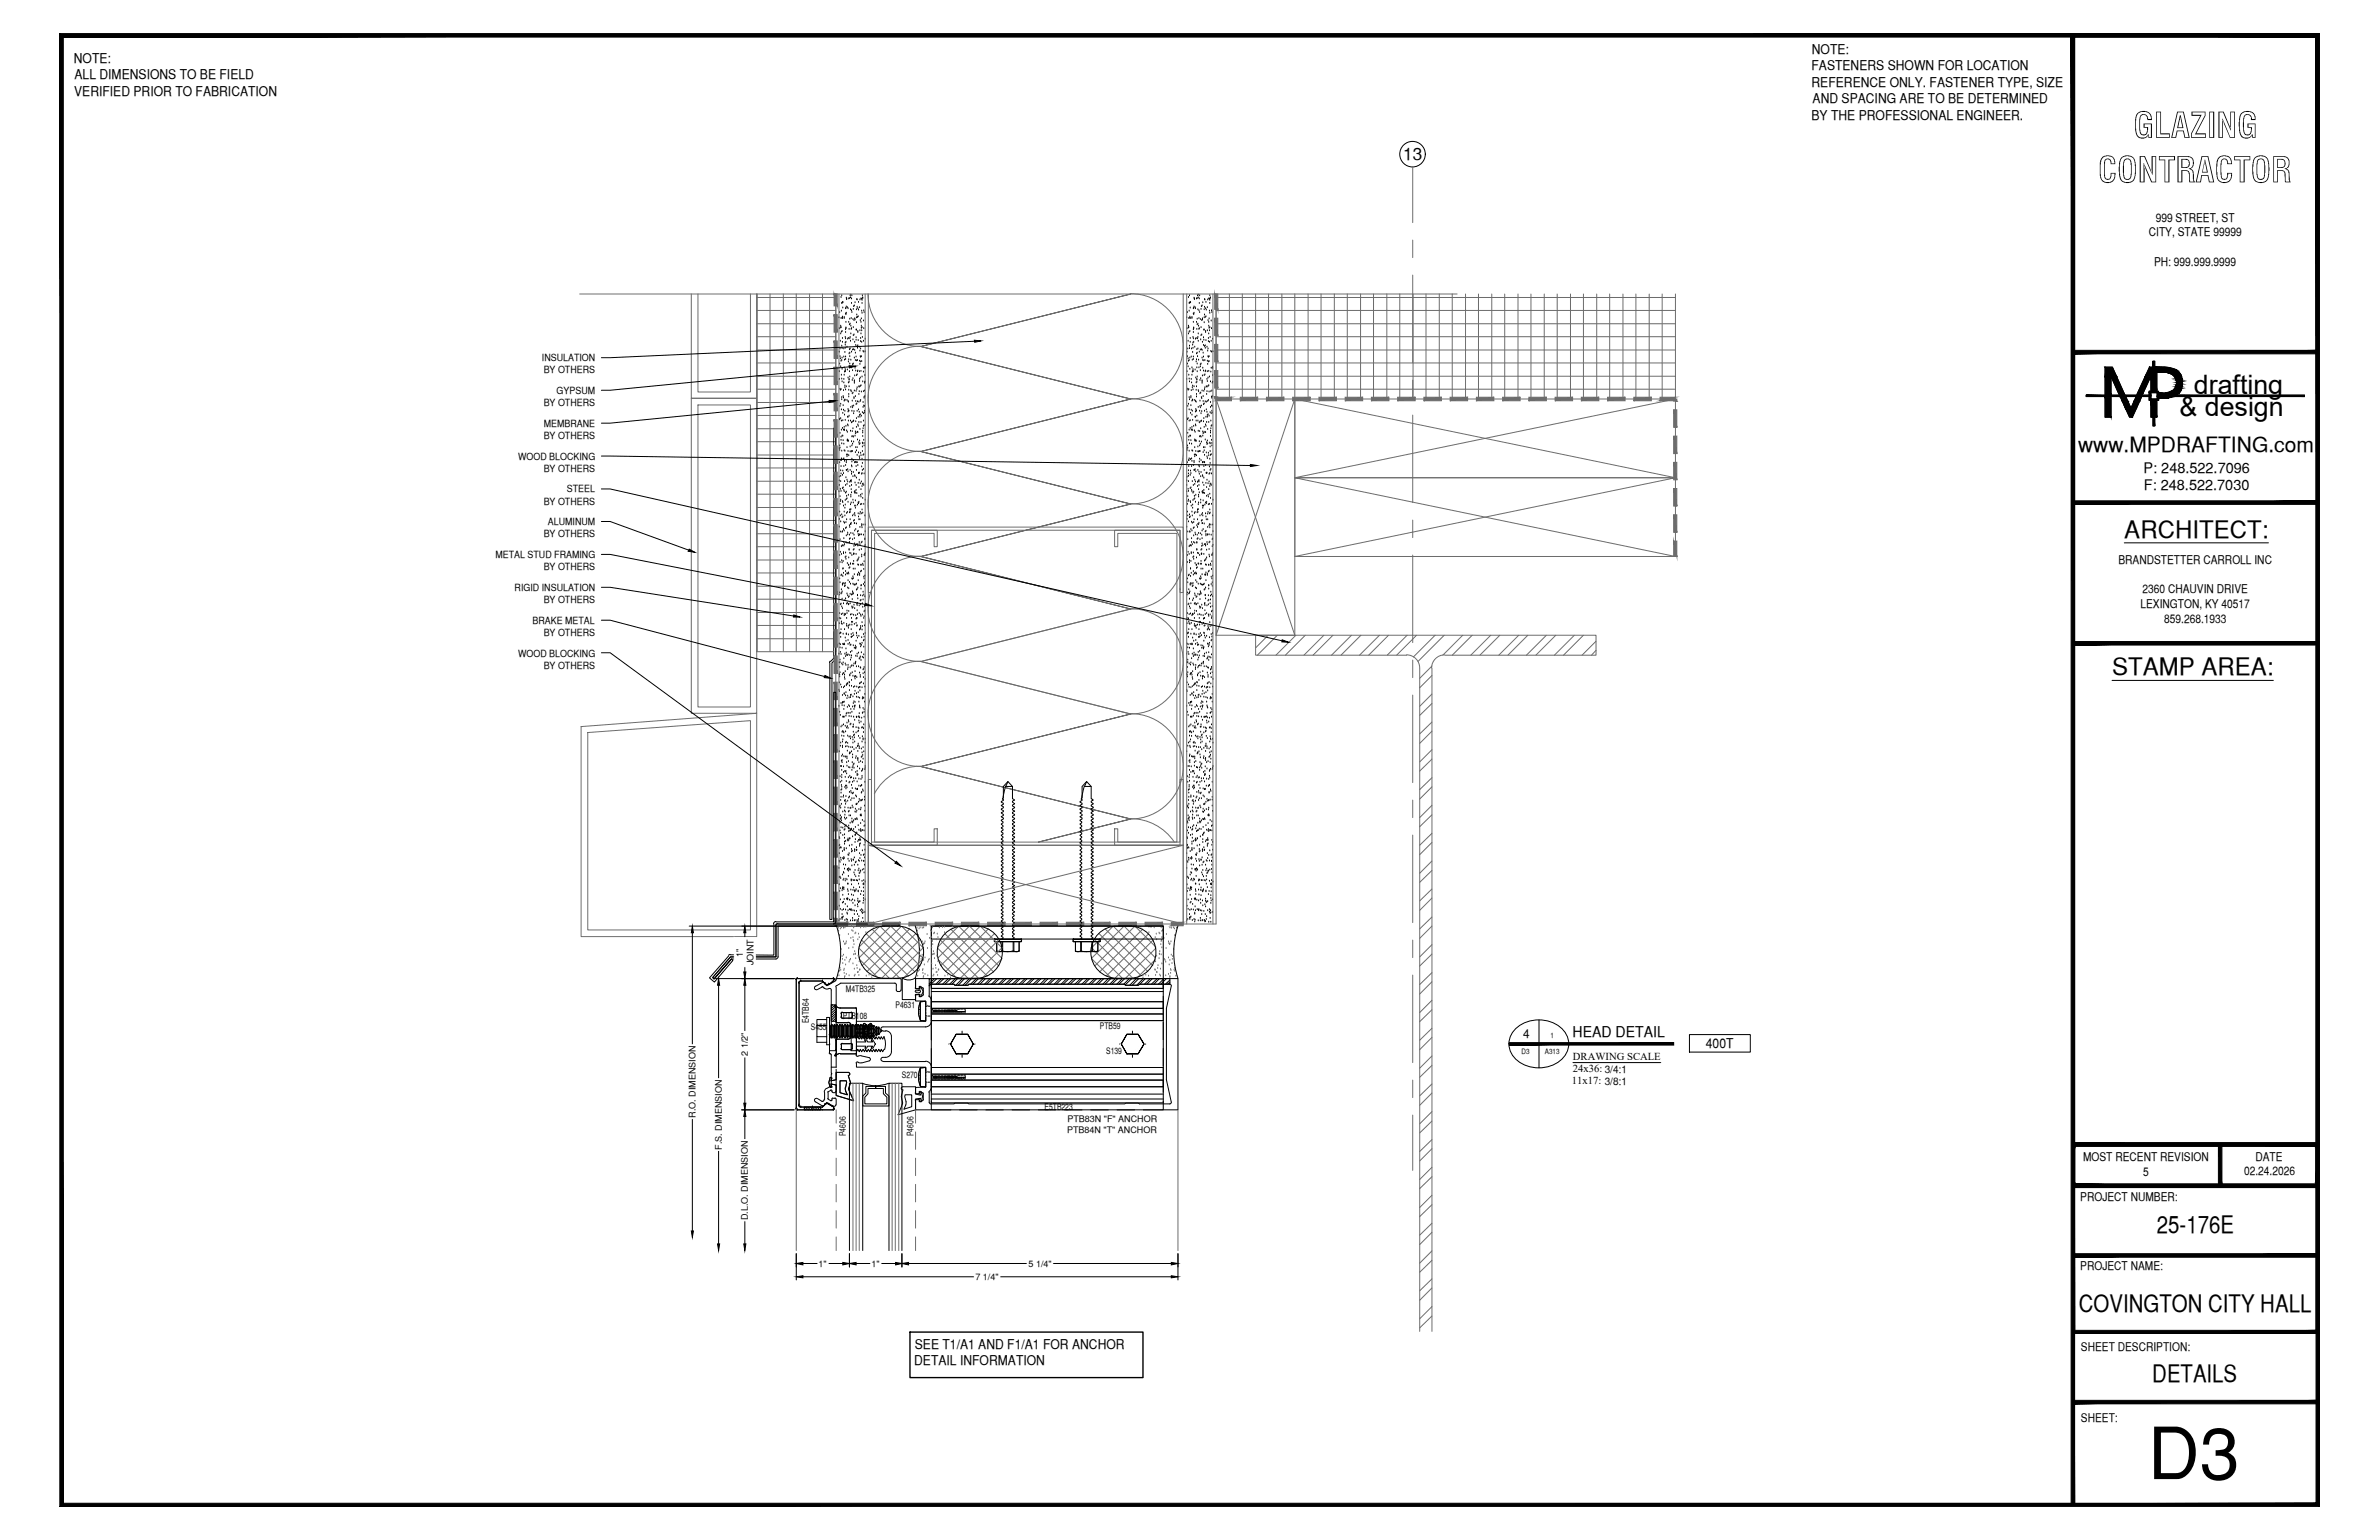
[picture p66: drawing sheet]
<svg xmlns="http://www.w3.org/2000/svg" width="432mm" height="279mm" viewBox="0 0 432 279" stroke-linecap="round" stroke-linejoin="round" font-family="sans-serif">
<defs><g id="words">
<text font-size="13.1" x="389.8" y="268.4">D3</text>
<g font-size="6.3">
<text x="387.2" y="25">GLAZING</text>
<text x="380.8" y="33.1">CONTRACTOR</text>
</g>
<g font-size="4.9">
<text x="398.2" y="71.5">drafting</text>
<text x="395.6" y="75.5">&amp; design</text>
</g>
<g font-size="4.4">
<text x="385.6" y="97.5">ARCHITECT:</text>
<text x="383.3" y="122.5">STAMP AREA:</text>
<text x="391.5" y="223.7">25-176E</text>
<text x="377.3" y="238.1">COVINGTON CITY HALL</text>
<text x="390.7" y="250.7">DETAILS</text>
</g>
<text font-size="3.8" x="377.2" y="82">www.MPDRAFTING.com</text>
<text font-size="3.1" x="254.7" y="29.1">13</text>
<text font-size="2.7" x="285.4" y="188.2">HEAD DETAIL</text>
<g font-size="2.6">
<text x="389.1" y="85.8">P: 248.522.7096</text>
<text x="389.1" y="89">F: 248.522.7030</text>
</g>
<g font-size="2.4">
<text x="13.4" y="11.4">NOTE:</text>
<text x="328.9" y="9.7">NOTE:</text>
<text x="13.5" y="17.4">VERIFIED PRIOR TO FABRICATION</text>
<text x="13.5" y="14.4">ALL DIMENSIONS TO BE FIELD</text>
<text x="328.8" y="12.8">FASTENERS SHOWN FOR LOCATION</text>
<text x="328.8" y="15.7">REFERENCE ONLY. FASTENER TYPE, SIZE</text>
<text x="328.8" y="21.8">BY THE PROFESSIONAL ENGINEER.</text>
<text x="329" y="18.7">AND SPACING ARE TO BE DETERMINED</text>
<text x="309.6" y="190.2">400T</text>
<text x="166.1" y="244.7">SEE T1/A1 AND F1/A1 FOR ANCHOR</text>
<text x="165.9" y="247.7">DETAIL INFORMATION</text>
</g>
<g font-size="2.2">
<text x="391.3" y="40.2">999 STREET, ST</text>
<text x="390" y="42.9">CITY, STATE 99999</text>
<text x="391" y="48.2">PH: 999.999.9999</text>
<text x="384.5" y="102.3">BRANDSTETTER CARROLL INC</text>
<text x="388.9" y="107.6">2360 CHAUVIN DRIVE</text>
<text x="388.5" y="110.3">LEXINGTON, KY 40517</text>
<text x="392.8" y="113">859.268.1933</text>
<text x="276.5" y="188.3">4</text>
<text x="378.1" y="210.6">MOST RECENT REVISION</text>
<text x="389" y="213.3">5</text>
<text x="407.3" y="213.2">02.24.2026</text>
<text x="409.4" y="210.6">DATE</text>
<text x="377.6" y="217.8">PROJECT NUMBER:</text>
<text x="377.6" y="230.4">PROJECT NAME:</text>
<text x="377.7" y="245.2">SHEET DESCRIPTION:</text>
<text x="377.7" y="257.9">SHEET:</text>
</g>
<g font-size="1.9">
<text x="285.3" y="196.7">11x17: 3/8:1</text>
<text x="285.5" y="192.3">DRAWING SCALE</text>
<text x="285.5" y="194.6">24x36: 3/4:1</text>
</g>
<g font-size="1.8">
<text x="98.4" y="65.5">INSULATION</text>
<text x="98.7" y="67.8">BY OTHERS</text>
<text x="101" y="71.5">GYPSUM</text>
<text x="98.7" y="77.4">MEMBRANE</text>
<text x="98.7" y="73.7">BY OTHERS</text>
<text x="94" y="83.4">WOOD BLOCKING</text>
<text x="98.7" y="79.6">BY OTHERS</text>
<text x="98.7" y="85.6">BY OTHERS</text>
<text x="102.9" y="89.3">STEEL</text>
<text x="98.7" y="91.6">BY OTHERS</text>
<text x="99.4" y="95.2">ALUMINUM</text>
<text x="89.9" y="101.2">METAL STUD FRAMING</text>
<text x="98.7" y="97.5">BY OTHERS</text>
<text x="93.4" y="107.2">RIGID INSULATION</text>
<text x="98.7" y="103.4">BY OTHERS</text>
<text x="96.6" y="113.2">BRAKE METAL</text>
<text x="98.7" y="109.4">BY OTHERS</text>
<text x="94" y="119.1">WOOD BLOCKING</text>
<text x="98.7" y="115.3">BY OTHERS</text>
<text x="98.7" y="121.3">BY OTHERS</text>
</g>
<g font-size="1.6">
<text x="134.8" y="173.5" transform="rotate(-90 134.8 173.5)">1&quot;</text>
<text x="136.8" y="175.1" transform="rotate(-90 136.8 175.1)">JOINT</text>
<text x="146.8" y="185.6" transform="rotate(-90 146.8 185.6)">E4TB64</text>
<text x="153" y="184.8">PTB108</text>
<text x="153.5" y="180">M4TB325</text>
<text x="162.6" y="182.9">P4631</text>
<text x="135.8" y="191.5" transform="rotate(-90 135.8 191.5)">2 1/2&quot;</text>
<text x="147.2" y="186.9">S455</text>
<text x="199.6" y="186.7">PTB59</text>
<text x="200.8" y="191.3">S139</text>
<text x="163.7" y="195.5">S270</text>
<text x="126.2" y="202.8" transform="rotate(-90 126.2 202.8)">R.O. DIMENSION</text>
<text x="189.6" y="201.3">E5TB223</text>
<text x="193.7" y="203.6">PTB83N &quot;F&quot; ANCHOR</text>
<text x="131" y="208.6" transform="rotate(-90 131 208.6)">F.S. DIMENSION</text>
<text x="153.5" y="206.1" transform="rotate(-90 153.5 206.1)">P4606</text>
<text x="165.8" y="206.1" transform="rotate(-90 165.8 206.1)">P4606</text>
<text x="193.7" y="205.5">PTB84N &quot;T&quot; ANCHOR</text>
<text x="135.8" y="221.4" transform="rotate(-90 135.8 221.4)">D.L.O. DIMENSION</text>
<text x="148.6" y="229.9">1&quot;</text>
<text x="158.2" y="229.9">1&quot;</text>
<text x="177" y="232.2">7 1/4&quot;</text>
<text x="186.7" y="229.9">5 1/4&quot;</text>
</g>
<g font-size="1.3">
<text x="276.2" y="191.3">D3</text>
<text x="280.4" y="191.3">A313</text>
<text x="281.4" y="188.3">1</text>
</g>
</g></defs>
<!-- layer: SURROUNDING CONDITIONS -->
<g fill="none" stroke="#6c6c6c" stroke-width=".18">
<path d="M105.2 53.3h159.3M125.5 53.3v19h11.9v-19v64.9h13.9M126.7 53.3v17.8h9.5v-17.8M137.4 54h14.3M137.4 56.3h14.3M137.4 58.7h14.3M137.4 53.3v64.9M139.8 53.3v64.9M142.2 53.3v64.9M144.5 53.3v64.9M146.9 53.3v64.9M149.3 53.3v64.9"/>
<path d="M151.7 53.3v114.3h5.9v-114.3M152.3 53.3v114.3M157 53.3v114.3M157.5 53.3a9.6 9.6 0 0 0 9.6 9.6M205.2 53.3a9.6 9.6 0 0 1 9.6 9.5 9.6 9.6 0 0 1-9.6 9.6M214.8 53.3v114.3M215.4 53.3v114.3M220.2 53.3v114.3M220.7 53.3v114.3h-5.9M220.7 54h83.4M220.7 56.3h83.4M220.7 58.7h83.4"/>
<path d="M223.1 53.3v19.1M225.5 53.3v19.1M227.9 53.3v19.1M230.3 53.3v19.1M232.7 53.3v19.1M235 53.3v19.1M237.4 53.3v19.1M239.8 53.3v19.1M242.2 53.3v19.1M244.5 53.3v19.1M247 53.3v19.1M249.3 53.3v19.1"/>
<path d="M251.7 53.3v19.1M254.1 53.3v19.1M256.5 53.3v19.1M258.8 53.3v19.1M261.2 53.3v19.1M263.6 53.3v19.1M266 53.3v19.1M268.4 53.3v19.1M270.8 53.3v19.1M273.1 53.3v19.1M275.5 53.3v19.1M277.9 53.3v19.1"/>
<path d="M280.3 53.3v19.1M282.6 53.3v19.1M285.1 53.3v19.1M287.4 53.3v19.1M289.8 53.3v19.1M292.2 53.3v19.1M294.6 53.3v19.1M296.9 53.3v19.1M299.3 53.3v19.1M301.7 53.3v19.1M304.1 53.3v19.1l-69.1 14.3v-14.3h69.1v14.3h-69.1l69.1 14.3M125.5 72.3h11.9v57.1h-11.9z"/>
<path d="M126.7 73.5h9.5v54.8h-9.5zM137.4 61.1h14.3M137.4 63.5h14.3M137.4 65.8h14.3M137.4 68.3h14.3M137.4 70.6h14.3M137.4 73h14.3M137.4 75.4h14.3M137.4 77.8h14.3M167.1 62.8a9.6 9.6 0 0 0-9.6 9.6 9.6 9.6 0 0 0 9.6 9.5M167.1 62.9l38.1-9.6-38.1 9.6M205.2 72.3a9.6 9.6 0 0 1 9.6 9.6 9.6 9.6 0 0 1-9.6 9.5"/>
<path d="M205.2 72.4l-38.1-9.5 38.1 9.5M220.7 72.4h14.3v42.9h-14.3zM220.7 72.4l14.3 42.9M220.7 61.1h83.4M220.7 63.5h83.4M220.7 65.8h83.4M220.7 68.3h83.4M220.7 70.6h83.4M235 72.4l69.1 14.3-69.1 14.3h69.1v-14.3h-69.1v14.3M235 72.4l-14.3 42.9M137.4 80.1h14.3M137.4 82.5h14.3"/>
<path d="M137.4 84.9h14.3M137.4 87.3h14.3M137.4 89.7h14.3M137.4 92.1h14.3M137.4 94.4h14.3M137.4 96.8h14.3M137.4 99.2h14.3M158.2 96.2h11.9v3h-.6v-2.4h-10.8v56h10.8v-2.4h.6v3h-11.9zM167.1 81.9a9.6 9.6 0 0 0-9.6 9.5 9.6 9.6 0 0 0 9.6 9.6M167.1 81.9l38.1-9.5-38.1 9.5M202.3 96.2h11.9v57.2h-11.9v-3h.6v2.4h10.7v-56h-10.7v2.4h-.6zM205.2 91.4a9.6 9.6 0 0 1 9.6 9.5 9.6 9.6 0 0 1-9.6 9.6"/>
<path d="M205.2 91.4l-38.1-9.5 38.1 9.5M137.4 101.6h14.3M137.4 103.9h14.3M137.4 106.4h14.3M137.4 108.7h14.3M137.4 111.1h14.3M137.4 113.5h14.3M137.4 115.9h14.3M158.2 106.9v.6h-.6v-11.9h57.2v11.9h-.6v-.6M158.2 106.9v-10.7h56v10.7M158.2 106.9h.1M167.1 120a9.6 9.6 0 0 0-9.6 9.5 9.6 9.6 0 0 0 9.6 9.6"/>
<path d="M167.1 100.9a9.6 9.6 0 0 0-9.6 9.6 9.6 9.6 0 0 0 9.6 9.5M167.1 101l38.1-9.6-38.1 9.6M205.2 110.4a9.6 9.6 0 0 1 9.6 9.6 9.6 9.6 0 0 1-9.6 9.5M205.2 110.5l-38.1-9.5 38.1 9.5M205.2 110.5l-38.1 9.5M214.2 106.9h.1M230.2 115.3l-2.3 2.2M231.8 115.3l-3.6 3.6M235.2 115.3l-3.6 3.6M236.9 115.3l-3.6 3.6M240.3 115.3l-3.6 3.6M241.9 115.3l-3.6 3.6"/>
<path d="M245.3 115.3l-3.6 3.6M247 115.3l-3.6 3.6M250.4 115.3l-3.6 3.6M252 115.3l-3.6 3.6M255.3 118.8a2.38 2.38 0 0 1 2.4 2.4v120.4M255.3 118.9h-27.4v-3.6h61.8v3.6h-27.4M255.4 115.3l-3.6 3.6M257.1 115.3l-3.6 3.6M260.5 115.3l-4 3.9M262.1 115.3l-4.7 4.7M262.2 118.8a2.38 2.38 0 0 0-2.4 2.4M265.5 115.3l-3.6 3.6"/>
<path d="M267.2 115.3l-3.6 3.6M270.6 115.3l-3.6 3.6M272.2 115.3l-3.6 3.6M275.7 115.3l-3.7 3.6M277.3 115.3l-3.6 3.6M280.7 115.3l-3.6 3.6M282.4 115.3l-3.6 3.6M285.7 115.3l-3.6 3.6M287.4 115.3l-3.6 3.6M289.7 116.3l-2.6 2.6M289.7 118l-.8 .9M303.8 101h.6"/>
<path d="M105.5 131.8l31.9-2.4v40.5h-31.9zM106.7 132.9l29.5-2.2v38h-29.5zM167.1 139a9.6 9.6 0 0 0-8.4 5M167.1 139.1l38.1-9.6-38.1 9.6M167.1 120l38.1 9.5M205.2 129.5a9.6 9.6 0 0 1 9.6 9.5 9.6 9.6 0 0 1-9.6 9.6M259.9 120.8l-2.2 2.3M259.9 125.9l-2.2 2.2M259.9 131l-2.2 2.2M259.9 136l-2.2 2.2M259.9 122.6l-2.2 2.2M259.9 127.6l-2.2 2.2"/>
<path d="M259.9 132.7l-2.2 2.2M259.9 137.7l-2.2 2.2M259.9 121.2v120.4M158.2 142v-.6h-.6v12h57.2v-12h-.6v.6M158.2 142v10.8h56v-10.8M158.2 142h.1M188.5 152.8l16.7-4.2-16.7 4.2M205.2 148.5a9.6 9.6 0 0 1 7.9 4.2M205.2 148.6l-38.1-9.5 38.1 9.5M214.2 142h.1M214.8 153.4l-57.2 14.2v-14.2h57.2v14.2h-57.2v-14.2l57.2 14.2M259.9 141.1l-2.2 2.2"/>
<path d="M259.9 146.1l-2.2 2.2M259.9 151.2l-2.2 2.2M259.9 156.2l-2.2 2.2M259.9 142.7l-2.2 2.3M259.9 147.8l-2.2 2.2M259.9 152.8l-2.2 2.3M259.9 157.9l-2.2 2.2M155.9 173.8l5.8-5.8 5.9 5.9M155.9 172l5.5 5.5M156 174.1l3.3 3.2M156.4 170.6l6.9 6.9M157.2 169.4l7.7 7.7"/>
<path d="M158.3 168.6l7.8 7.7M159.6 168.1l-3.7 3.7M159.8 168.1l7.2 7.2M163.6 168.1l-7.1 7.1M163.7 168.1l3.9 3.9M165.1 168.5l-7.7 7.8M166.2 169.4l-7.7 7.6M167.1 170.4l-7.1 7.1M167.6 173.9l-3.5 3.5M167.6 171.9l-5.6 5.6M170.2 172l5.5 5.5M170.2 173.8l5.8-5.8 5.9 5.9"/>
<path d="M170.3 174.1l3.2 3.3M170.7 170.6l6.9 6.9M171.5 169.4l7.7 7.7M172.6 168.6l7.7 7.7M173.9 168.1l-3.7 3.7M174.1 168.1l7.2 7.2M177.9 168.1l-7.1 7.1M178 168.1l3.9 3.9M179.4 168.5l-7.8 7.8M180.5 169.4l-7.7 7.6M181.4 170.4l-7.1 7.1M181.9 173.9l-3.5 3.5"/>
<path d="M181.9 171.9l-5.6 5.6M198.1 171.9l5.6 5.6M198.1 173.9l3.5 3.5M198.6 170.4l7 7.1M199.5 169.4l7.6 7.6M200.6 168.5l7.7 7.8M202 168.1l-3.9 3.9M202.1 168.1l7.1 7.1M205.9 168.1l-7.2 7.2M206.1 168.1l3.7 3.7M207.4 168.6l-7.8 7.7M208.5 169.4l-7.7 7.7"/>
<path d="M209.3 170.6l-6.9 6.9M209.7 174.1l-3.3 3.3M209.7 173.8l-5.7-5.8-5.9 5.9M209.8 172l-5.5 5.5M259.9 161.3l-2.2 2.1M259.9 166.4l-2.2 2.1M259.9 171.4l-2.2 2.2M259.9 176.5l-2.2 2.1M259.9 162.9l-2.2 2.3M259.9 168l-2.2 2.2M259.9 173.1l-2.2 2.2M259.9 178.1l-2.2 2.2"/>
<path d="M259.9 181.5l-2.2 2.2M259.9 186.6l-2.2 2.1M259.9 191.6l-2.2 2.2M259.9 196.7l-2.2 2.1M259.9 183.2l-2.2 2.2M259.9 188.2l-2.2 2.2M259.9 193.3l-2.2 2.2M259.9 198.3l-2.2 2.2M259.9 201.7l-2.2 2.2M259.9 206.8l-2.2 2.1M259.9 211.8l-2.2 2.2M259.9 216.9l-2.2 2.2"/>
<path d="M259.9 203.4l-2.2 2.1M259.9 208.4l-2.2 2.2M259.9 213.5l-2.2 2.1M259.9 218.6l-2.2 2.1M259.9 221.9l-2.2 2.2M259.9 226.9l-2.2 2.3M259.9 232l-2.2 2.2M259.9 237l-2.2 2.3M259.9 223.6l-2.2 2.2M259.9 228.7l-2.2 2.1M259.9 233.7l-2.2 2.2M259.9 238.8l-2.2 2.1"/>
</g>
<g fill="none" stroke="#000" stroke-width=".18">
<path d="M152.3 57.7h.1M152.3 59.6h.1M152.4 56.7h.1M152.6 59.2h.1M152.6 59.5h.1M152.7 57.8h.1M152.7 54h.1M152.7 59.4h.1M152.7 56.5h.1M152.8 53.7h.1M152.8 55.1h.1M152.8 57.7h.1"/>
<path d="M152.8 55h.1M152.9 57.8h.1M152.9 57.5h.1M153 55.9h.1M153 54.9h.1M153.2 57.8h.1M153.2 57.6h.1M153.5 59.8h.1M153.5 56h.1M153.5 57h.1M153.5 57.1h.1M153.5 58.5h.1"/>
<path d="M153.5 55.9h.1M153.5 59.6h.1M153.5 59.5h.1M153.6 55.7h.1M153.6 54.1h.1M153.6 56.8h.1M153.7 54.4h.1M153.7 54.2h.1M153.8 55.8h.1M153.9 56h.1M154.1 54.2h.1M154.1 58.5h.1"/>
<path d="M154.1 59.8h.1M154.2 54.2h.1M154.2 58.9h.1M154.2 57.9h.1M154.3 53.7h.1M154.3 58.8h.1M154.4 54h.1M154.4 56.2h.1M154.4 59.2h.1M154.4 53.5h.1M154.5 57.8h.1M154.5 59.8h.1"/>
<path d="M154.6 55.1h.1M154.6 56.4h.1M154.6 54.2h.1M154.6 59.6h.1M154.6 53.7h.1M154.6 56.7h.1M154.8 58h.1M154.9 56.1h.1M154.9 59.4h.1M154.9 55.6h.1M155 58.2h.1M155.1 55.5h.1"/>
<path d="M155.1 57.8h.1M155.2 58h.1M155.2 54.9h.1M155.4 59.9h.1M155.4 58.5h.1M155.4 56.2h.1M155.4 57.7h.1M155.5 57.1h.1M155.5 54.4h.1M155.6 54.4h.1M155.6 55.8h.1M155.6 57.6h.1"/>
<path d="M155.7 56h.1M155.8 57.5h.1M155.8 56.3h.1M155.8 54.9h.1M156 55.8h.1M156.1 54.4h.1M156.1 58.2h.1M156.3 54.2h.1M156.3 58.5h.1M156.3 57.8h.1M156.3 59.2h.1M156.3 59.6h.1"/>
<path d="M156.4 56.5h.1M156.4 54.3h.1M156.5 55.1h.1M156.5 54.5h.1M156.5 56.8h.1M156.5 59.4h.1M156.5 53.7h.1M156.6 54h.1M156.6 54.2h.1M156.7 58.2h.1M156.8 56.4h.1M156.8 59.6h.1"/>
<path d="M156.8 56.7h.1M215.4 57.7h.1M215.5 59.6h.1M215.5 56.7h.1M215.7 59.2h.1M215.7 54h.1M215.7 59.5h.1M215.8 57.8h.1M215.8 59.4h.1M215.8 55.1h.1M215.8 56.5h.1M215.9 53.7h.1"/>
<path d="M215.9 55h.1M216 57.7h.1M216 57.5h.1M216 55.9h.1M216 57.8h.1M216 54.9h.1M216.1 54.9h.1M216.3 57.8h.1M216.3 57.6h.1M216.6 58.5h.1M216.6 59.8h.1M216.6 56h.1"/>
<path d="M216.6 57h.1M216.7 57.1h.1M216.7 55.9h.1M216.7 59.6h.1M216.7 59.5h.1M216.7 55.7h.1M216.7 54.1h.1M216.7 56.8h.1M216.8 54.4h.1M216.8 54.2h.1M216.9 55.8h.1M217 56h.1"/>
<path d="M217.2 54.2h.1M217.2 58.5h.1M217.2 59.8h.1M217.3 54.2h.1M217.3 57.9h.1M217.3 58.9h.1M217.4 53.7h.1M217.4 56.2h.1M217.4 58.8h.1M217.5 54h.1M217.5 53.5h.1M217.6 59.2h.1"/>
<path d="M217.6 56.4h.1M217.6 57.8h.1M217.6 59.8h.1M217.7 55.1h.1M217.7 54.2h.1M217.7 59.6h.1M217.7 53.7h.1M217.7 56.7h.1M217.9 58h.1M218 56.1h.1M218 59.4h.1M218.1 55.6h.1"/>
<path d="M218.1 58.2h.1M218.2 55.5h.1M218.2 58h.1M218.2 57.8h.1M218.3 54.9h.1M218.5 59.9h.1M218.6 58.5h.1M218.6 56.2h.1M218.6 59.9h.1M218.6 57.7h.1M218.6 55.8h.1M218.6 57.1h.1"/>
<path d="M218.6 54.4h.1M218.7 54.4h.1M218.8 57.6h.1M218.8 56h.1M218.9 54.9h.1M218.9 57.5h.1M218.9 56.3h.1M219.1 55.8h.1M219.2 54.4h.1M219.3 58.2h.1M219.4 59.2h.1M219.4 54.2h.1"/>
<path d="M219.4 58.5h.1M219.5 57.8h.1M219.5 59.6h.1M219.5 56.5h.1M219.5 54.3h.1M219.6 53.7h.1M219.6 55.1h.1M219.6 54.5h.1M219.6 56.8h.1M219.6 59.4h.1M219.6 54.2h.1M219.7 54h.1"/>
<path d="M219.8 58.2h.1M219.9 56.4h.1M219.9 59.6h.1M220 56.7h.1M152.3 67.4h.1M152.3 68.8h.1M152.3 63.9h.1M152.4 66h.1M152.4 76.1h.1M152.5 63.3h.1M152.5 64.7h.1M152.5 70.6h.1"/>
<path d="M152.5 73.7h.1M152.5 78.6h.1M152.5 61.9h.1M152.5 65.1h.1M152.5 70.8h.1M152.6 60.6h.1M152.6 66.5h.1M152.6 73.3h.1M152.6 75.9h.1M152.7 79.9h.1M152.7 79.3h.1M152.7 65.5h.1"/>
<path d="M152.7 70.7h.1M152.7 74.4h.1M152.7 78h.1M152.7 76.4h.1M152.7 60.3h.1M152.7 68.1h.1M152.8 68.8h.1M152.8 72.5h.1M152.8 72.1h.1M152.8 62.8h.1M152.8 65.4h.1M152.8 79.1h.1"/>
<path d="M152.8 63.2h.1M152.8 67h.1M152.8 65h.1M152.8 69.3h.1M152.8 60.1h.1M152.9 77.7h.1M152.9 61.4h.1M152.9 62.1h.1M153 75h.1M153 76.3h.1M153 79.1h.1M153 73.6h.1"/>
<path d="M153 79.9h.1M153 71.9h.1M153.1 70.9h.1M153.1 72.2h.1M153.1 74.4h.1M153.1 78h.1M153.2 69.5h.1M153.2 63.3h.1M153.2 68.8h.1M153.2 64.8h.1M153.2 66.7h.1M153.2 68.1h.1"/>
<path d="M153.2 77.5h.1M153.2 72.8h.1M153.2 78h.1M153.3 65.3h.1M153.3 78.1h.1M153.3 67.5h.1M153.3 75.3h.1M153.4 63.9h.1M153.4 72.6h.1M153.4 70.4h.1M153.4 74.6h.1M153.4 70h.1"/>
<path d="M153.4 61.2h.1M153.4 62.6h.1M153.4 67.1h.1M153.4 76.3h.1M153.4 63.2h.1M153.4 67.4h.1M153.4 62.2h.1M153.5 61.5h.1M153.5 65.2h.1M153.5 70.7h.1M153.5 60.3h.1M153.5 64.8h.1"/>
<path d="M153.5 77.3h.1M153.5 62.1h.1M153.6 70.2h.1M153.7 78.2h.1M153.7 72.6h.1M153.7 63h.1M153.8 78.4h.1M153.8 79.8h.1M153.8 67.1h.1M153.9 77.1h.1M153.9 61.5h.1M153.9 75.7h.1"/>
<path d="M153.9 74.3h.1M153.9 68.6h.1M153.9 72.8h.1M153.9 74.7h.1M153.9 77.3h.1M153.9 79.9h.1M154 73h.1M154 76.4h.1M154 61.4h.1M154 65.7h.1M154 69.5h.1M154.1 71.6h.1"/>
<path d="M154.1 65.3h.1M154.1 70.8h.1M154.1 74.5h.1M154.1 72h.1M154.1 74.6h.1M154.1 68.8h.1M154.1 70.2h.1M154.1 69h.1M154.1 75.5h.1M154.1 64.2h.1M154.1 69.3h.1M154.2 67.4h.1"/>
<path d="M154.2 63.4h.1M154.2 66.7h.1M154.2 64.7h.1M154.2 66h.1M154.2 68.4h.1M154.2 61.5h.1M154.2 64.1h.1M154.3 63.3h.1M154.3 61.2h.1M154.4 61.9h.1M154.4 76.4h.1M154.4 78.2h.1"/>
<path d="M154.4 60.6h.1M154.4 65.3h.1M154.4 70.9h.1M154.4 73.9h.1M154.5 66.7h.1M154.5 71.1h.1M154.6 63.9h.1M154.6 76.7h.1M154.6 74.6h.1M154.6 79.2h.1M154.7 69h.1M154.7 72.8h.1"/>
<path d="M154.7 78.3h.1M154.7 73.7h.1M154.7 71.4h.1M154.7 76.6h.1M154.7 63.5h.1M154.7 67.2h.1M154.7 66.2h.1M154.7 74h.1M154.8 77.8h.1M154.8 79.2h.1M154.8 61.7h.1M154.8 66.5h.1"/>
<path d="M154.8 68.7h.1M154.8 71.3h.1M154.9 76.5h.1M154.9 79.3h.1M154.9 60.9h.1M154.9 66h.1M154.9 73.7h.1M154.9 75.1h.1M154.9 76.4h.1M154.9 63.4h.1M155 72.3h.1M155 74.7h.1"/>
<path d="M155 72.1h.1M155 60.8h.1M155.1 69.5h.1M155.1 70.9h.1M155.1 69.1h.1M155.1 65h.1M155.1 69.3h.1M155.1 68.2h.1M155.1 63.6h.1M155.1 62.1h.1M155.2 66.8h.1M155.2 79.1h.1"/>
<path d="M155.3 64.1h.1M155.3 65.4h.1M155.3 78.4h.1M155.3 71.9h.1M155.3 78.7h.1M155.3 62.7h.1M155.3 67.3h.1M155.3 72.8h.1M155.3 76.5h.1M155.4 61.3h.1M155.4 61.7h.1M155.4 71h.1"/>
<path d="M155.4 64.8h.1M155.4 73.4h.1M155.4 78.5h.1M155.4 65.5h.1M155.4 77.5h.1M155.4 68.1h.1M155.4 75.9h.1M155.5 70.7h.1M155.5 73.3h.1M155.6 70.4h.1M155.6 74.6h.1M155.6 62.9h.1"/>
<path d="M155.6 68h.1M155.6 79.8h.1M155.6 72.9h.1M155.6 78.4h.1M155.6 63.2h.1M155.6 67.4h.1M155.6 65.4h.1M155.7 77.1h.1M155.7 78.5h.1M155.7 67.3h.1M155.7 60.3h.1M155.7 60.1h.1"/>
<path d="M155.7 62.7h.1M155.8 75.7h.1M155.8 61.8h.1M155.8 77.3h.1M155.8 74.4h.1M155.9 71.6h.1M155.9 73h.1M155.9 76.6h.1M155.9 70.2h.1M156 70.2h.1M156 71.1h.1M156 74.8h.1"/>
<path d="M156 63h.1M156 67.4h.1M156 68.8h.1M156 65.5h.1M156 69.2h.1M156 75.4h.1M156.1 66.1h.1M156.1 60h.1M156.1 63.7h.1M156.1 75.7h.1M156.1 77.9h.1M156.1 64.7h.1"/>
<path d="M156.1 68.6h.1M156.1 72.8h.1M156.1 70.1h.1M156.1 75.2h.1M156.2 62h.1M156.2 63.3h.1M156.2 61.4h.1M156.2 65.7h.1M156.2 64.8h.1M156.2 72.6h.1M156.3 60.6h.1M156.3 76.6h.1"/>
<path d="M156.3 67.4h.1M156.3 70h.1M156.3 71.1h.1M156.3 75.5h.1M156.3 64.7h.1M156.4 60h.1M156.4 65.6h.1M156.4 62.1h.1M156.5 68.4h.1M156.5 74.9h.1M156.5 61.2h.1M156.6 79.2h.1"/>
<path d="M156.6 69.3h.1M156.6 78.5h.1M156.6 78.2h.1M156.7 77.8h.1M156.7 63.8h.1M156.7 73h.1M156.7 73.9h.1M156.7 75.1h.1M156.7 76.4h.1M156.7 61.9h.1M156.7 67.5h.1M156.7 66.8h.1"/>
<path d="M156.7 71.1h.1M156.7 77.3h.1M156.8 73.7h.1M156.8 63.9h.1M156.8 79.9h.1M156.8 72.3h.1M156.8 72.1h.1M156.8 77.2h.1M156.9 69.5h.1M156.9 70.9h.1M156.9 74.9h.1M156.9 73.7h.1"/>
<path d="M156.9 66.8h.1M156.9 74.6h.1M157 68.1h.1M157 69.3h.1M157 71.9h.1M157 66.8h.1M157 63.8h.1M157 66.6h.1M157 61.5h.1M215.4 68.8h.1M215.5 67.4h.1M215.5 63.9h.1"/>
<path d="M215.5 64.7h.1M215.5 66h.1M215.5 76.1h.1M215.6 63.3h.1M215.6 70.6h.1M215.6 73.7h.1M215.6 78.6h.1M215.6 61.9h.1M215.6 65.1h.1M215.6 66.5h.1M215.6 70.8h.1M215.6 75.9h.1"/>
<path d="M215.7 60.6h.1M215.7 65.5h.1M215.7 73.3h.1M215.8 79.9h.1M215.8 79.3h.1M215.8 68.1h.1M215.8 70.7h.1M215.8 68.8h.1M215.8 74.4h.1M215.8 78h.1M215.8 72.1h.1M215.8 76.4h.1"/>
<path d="M215.8 60.3h.1M215.8 65.4h.1M215.9 63.2h.1M215.9 72.5h.1M215.9 69.3h.1M215.9 62.8h.1M216 79.1h.1M216 67h.1M216 65h.1M216 60.1h.1M216 76.3h.1M216 77.7h.1"/>
<path d="M216 61.4h.1M216 62.1h.1M216.1 75h.1M216.1 79.1h.1M216.2 72.2h.1M216.2 73.6h.1M216.2 79.9h.1M216.2 71.9h.1M216.2 70.9h.1M216.2 68.8h.1M216.2 74.4h.1M216.2 64.8h.1"/>
<path d="M216.2 78h.1M216.3 69.5h.1M216.3 63.3h.1M216.3 66.7h.1M216.3 68.1h.1M216.3 77.5h.1M216.3 72.8h.1M216.3 75.3h.1M216.3 78h.1M216.4 65.3h.1M216.4 78.1h.1M216.4 70.4h.1"/>
<path d="M216.4 74.6h.1M216.4 67.5h.1M216.5 62.6h.1M216.5 63.9h.1M216.5 72.6h.1M216.5 76.3h.1M216.5 70h.1M216.5 61.2h.1M216.5 67.1h.1M216.5 70.7h.1M216.5 63.2h.1M216.5 67.4h.1"/>
<path d="M216.5 62.2h.1M216.6 61.5h.1M216.6 65.2h.1M216.6 60.3h.1M216.6 64.8h.1M216.7 77.3h.1M216.7 62.1h.1M216.7 70.2h.1M216.8 78.2h.1M216.9 79.8h.1M216.9 72.6h.1M216.9 63h.1"/>
<path d="M216.9 78.4h.1M216.9 67.1h.1M216.9 75.7h.1M217 75.7h.1M217 77.1h.1M217 61.5h.1M217 72.8h.1M217 74.7h.1M217 74.3h.1M217 68.6h.1M217 77.3h.1M217 79.9h.1"/>
<path d="M217.1 73h.1M217.1 70.8h.1M217.1 76.4h.1M217.1 61.4h.1M217.1 65.7h.1M217.1 69.5h.1M217.1 74.6h.1M217.2 70.2h.1M217.2 71.6h.1M217.2 65.3h.1M217.2 74.5h.1M217.2 64.2h.1"/>
<path d="M217.2 72h.1M217.2 68.8h.1M217.2 63.4h.1M217.2 69h.1M217.2 75.5h.1M217.2 66.7h.1M217.2 69.3h.1M217.3 66h.1M217.3 67.4h.1M217.3 68.4h.1M217.3 64.1h.1M217.4 64.7h.1"/>
<path d="M217.4 61.5h.1M217.4 63.3h.1M217.4 76.4h.1M217.4 61.2h.1M217.5 60.6h.1M217.5 61.9h.1M217.5 70.9h.1M217.5 73.9h.1M217.5 78.2h.1M217.6 65.3h.1M217.6 71.1h.1M217.6 66.7h.1"/>
<path d="M217.7 63.9h.1M217.7 76.7h.1M217.7 74.6h.1M217.7 78.3h.1M217.7 79.2h.1M217.8 69h.1M217.8 72.8h.1M217.8 73.7h.1M217.8 71.4h.1M217.8 76.6h.1M217.9 79.2h.1M217.9 63.5h.1"/>
<path d="M217.9 67.2h.1M217.9 66.5h.1M217.9 66.2h.1M217.9 74h.1M217.9 77.8h.1M217.9 61.7h.1M217.9 68.7h.1M217.9 71.3h.1M218 75.1h.1M218 76.5h.1M218 79.3h.1M218 60.9h.1"/>
<path d="M218 66h.1M218.1 73.7h.1M218.1 72.1h.1M218.1 76.4h.1M218.1 63.4h.1M218.1 72.3h.1M218.1 74.7h.1M218.1 60.8h.1M218.2 69.5h.1M218.2 70.9h.1M218.2 63.6h.1M218.2 69.1h.1"/>
<path d="M218.2 65h.1M218.2 69.3h.1M218.2 68.2h.1M218.2 62.1h.1M218.3 65.4h.1M218.3 66.8h.1M218.3 78.4h.1M218.3 79.1h.1M218.4 64.1h.1M218.4 72.8h.1M218.4 71.9h.1M218.4 78.7h.1"/>
<path d="M218.4 61.3h.1M218.4 62.7h.1M218.4 67.3h.1M218.4 76.5h.1M218.4 64.8h.1M218.4 73.4h.1M218.5 61.7h.1M218.5 65.5h.1M218.5 71h.1M218.5 75.9h.1M218.5 78.5h.1M218.6 77.5h.1"/>
<path d="M218.6 68.1h.1M218.6 73.3h.1M218.6 74.6h.1M218.6 62.9h.1M218.6 70.7h.1M218.7 78.4h.1M218.7 70.4h.1M218.7 65.4h.1M218.7 68h.1M218.8 79.8h.1M218.8 72.9h.1M218.8 63.2h.1"/>
<path d="M218.8 67.4h.1M218.8 62.7h.1M218.8 77.1h.1M218.8 78.5h.1M218.8 67.3h.1M218.8 60.3h.1M218.8 60.1h.1M218.9 75.7h.1M218.9 61.8h.1M218.9 77.3h.1M218.9 73h.1M218.9 74.4h.1"/>
<path d="M218.9 70.2h.1M219 71.6h.1M219 76.6h.1M219.1 68.8h.1M219.1 70.2h.1M219.1 71.1h.1M219.1 74.8h.1M219.1 63h.1M219.1 67.4h.1M219.1 60h.1M219.1 65.5h.1M219.1 69.2h.1"/>
<path d="M219.1 75.7h.1M219.1 75.4h.1M219.2 66.1h.1M219.2 63.7h.1M219.2 72.8h.1M219.2 77.9h.1M219.3 63.3h.1M219.3 64.7h.1M219.3 68.6h.1M219.3 70.1h.1M219.3 75.2h.1M219.3 62h.1"/>
<path d="M219.3 61.4h.1M219.3 65.7h.1M219.3 64.8h.1M219.3 72.6h.1M219.4 60.6h.1M219.4 76.6h.1M219.4 67.4h.1M219.4 70h.1M219.5 65.6h.1M219.5 71.1h.1M219.5 75.5h.1M219.5 64.7h.1"/>
<path d="M219.5 60h.1M219.5 68.4h.1M219.5 62.1h.1M219.6 74.9h.1M219.6 61.2h.1M219.7 79.2h.1M219.7 69.3h.1M219.7 73h.1M219.7 78.5h.1M219.7 73.9h.1M219.7 78.2h.1M219.8 76.4h.1"/>
<path d="M219.8 77.8h.1M219.8 63.8h.1M219.8 67.5h.1M219.8 71.1h.1M219.8 75.1h.1M219.8 61.9h.1M219.8 66.8h.1M219.8 77.3h.1M219.9 73.7h.1M219.9 63.9h.1M219.9 72.1h.1M219.9 79.9h.1"/>
<path d="M220 70.9h.1M220 72.3h.1M220 74.6h.1M220 77.2h.1M220 69.5h.1M220 74.9h.1M220 73.7h.1M220 66.8h.1M220 71.9h.1M220.1 66.8h.1M220.1 68.1h.1M220.1 69.3h.1"/>
<path d="M220.1 66.6h.1M220.1 61.5h.1M220.2 63.8h.1M152.3 89.2h.1M152.3 94.2h.1M152.3 95.6h.1M152.3 87.2h.1M152.3 88.1h.1M152.3 81.4h.1M152.3 86.6h.1M152.4 92.9h.1M152.4 81.7h.1"/>
<path d="M152.4 80.9h.1M152.4 83.9h.1M152.5 90.1h.1M152.5 91.5h.1M152.5 97.9h.1M152.5 81.3h.1M152.5 88.8h.1M152.5 91h.1M152.5 96.5h.1M152.5 93.6h.1M152.6 87.4h.1M152.6 85.4h.1"/>
<path d="M152.6 94.7h.1M152.6 86.4h.1M152.6 90.7h.1M152.7 84.6h.1M152.7 86h.1M152.7 83.6h.1M152.7 89.2h.1M152.7 83.2h.1M152.7 99.2h.1M152.8 80.5h.1M152.8 81.9h.1M152.8 93.4h.1"/>
<path d="M152.8 96.6h.1M152.8 93.9h.1M152.8 99.1h.1M152.9 91h.1M152.9 86.2h.1M152.9 88.6h.1M152.9 96.5h.1M153 85.5h.1M153 99h.1M153 91.2h.1M153 93.8h.1M153 83.4h.1"/>
<path d="M153 88.5h.1M153.1 91.8h.1M153.1 96.1h.1M153.1 85.9h.1M153.2 97.7h.1M153.2 99.1h.1M153.2 94.7h.1M153.2 98.4h.1M153.2 84.6h.1M153.2 89h.1M153.2 80.6h.1M153.2 83.2h.1"/>
<path d="M153.2 96.3h.1M153.2 89.2h.1M153.2 92.9h.1M153.2 81.8h.1M153.3 94.9h.1M153.3 83.7h.1M153.3 87.4h.1M153.3 98.8h.1M153.4 92.2h.1M153.4 93.6h.1M153.4 81.9h.1M153.4 90.8h.1"/>
<path d="M153.4 91.6h.1M153.5 88.1h.1M153.5 89.5h.1M153.5 84.5h.1M153.5 95.9h.1M153.5 86.7h.1M153.5 94.8h.1M153.5 98.4h.1M153.6 83.9h.1M153.6 85.3h.1M153.6 83.7h.1M153.6 89.3h.1"/>
<path d="M153.6 97.2h.1M153.6 90.6h.1M153.6 95.8h.1M153.7 82.5h.1M153.7 90h.1M153.7 94.3h.1M153.7 85.3h.1M153.7 93.2h.1M153.7 81.2h.1M153.7 98.6h.1M153.7 82.9h.1M153.7 87.1h.1"/>
<path d="M153.7 87.9h.1M153.7 90.5h.1M153.8 93h.1M153.8 80h.1M153.9 87.4h.1M153.9 96.7h.1M153.9 97h.1M153.9 82.5h.1M153.9 85.2h.1M153.9 81.9h.1M153.9 85.6h.1M153.9 91.1h.1"/>
<path d="M154 80.1h.1M154 89.9h.1M154.1 82.7h.1M154.1 99.8h.1M154.1 98.6h.1M154.1 99.7h.1M154.2 97.1h.1M154.2 98.4h.1M154.2 93h.1M154.2 95.4h.1M154.2 97.9h.1M154.2 95.7h.1"/>
<path d="M154.2 87.5h.1M154.2 88.3h.1M154.2 92.5h.1M154.3 93h.1M154.3 94.3h.1M154.3 82h.1M154.3 81.1h.1M154.3 85.3h.1M154.3 92.6h.1M154.3 97.7h.1M154.4 91.6h.1M154.4 87.3h.1"/>
<path d="M154.4 95.1h.1M154.4 90.2h.1M154.4 96.8h.1M154.4 95.2h.1M154.4 89.9h.1M154.4 92.5h.1M154.5 87.4h.1M154.5 88.8h.1M154.5 91.2h.1M154.5 94.9h.1M154.5 82h.1M154.5 87.2h.1"/>
<path d="M154.6 86h.1M154.6 80.1h.1M154.6 85.7h.1M154.6 89.4h.1M154.6 88.1h.1M154.6 84.5h.1M154.6 83.3h.1M154.6 84.7h.1M154.6 83.8h.1M154.6 80.9h.1M154.6 81.9h.1M154.7 81.9h.1"/>
<path d="M154.7 80.6h.1M154.7 93.6h.1M154.7 97.9h.1M154.8 96.8h.1M154.8 86.5h.1M154.8 90.7h.1M154.9 85.7h.1M154.9 91.2h.1M154.9 83.6h.1M154.9 99.8h.1M154.9 80.2h.1M154.9 94.6h.1"/>
<path d="M155 99.1h.1M155 93.4h.1M155 97.1h.1M155 99.7h.1M155.1 97.7h.1M155.1 95h.1M155.1 89.3h.1M155.1 94.4h.1M155.1 96.3h.1M155.1 89.5h.1M155.1 93.2h.1M155.1 98.7h.1"/>
<path d="M155.1 86.3h.1M155.1 83.9h.1M155.1 91.8h.1M155.2 93.6h.1M155.2 83.9h.1M155.2 87.6h.1M155.2 86.5h.1M155.2 89.2h.1M155.3 90.9h.1M155.3 92.2h.1M155.3 82.1h.1M155.3 99h.1"/>
<path d="M155.3 89.5h.1M155.3 91.8h.1M155.3 96.1h.1M155.3 81.2h.1M155.3 83.9h.1M155.4 88.1h.1M155.4 84.6h.1M155.4 89h.1M155.4 85.3h.1M155.4 86.7h.1M155.4 95.1h.1M155.4 81.8h.1"/>
<path d="M155.5 83.9h.1M155.5 89.5h.1M155.5 98.8h.1M155.6 81.2h.1M155.6 82.6h.1M155.6 83.9h.1M155.6 91.6h.1M155.6 96.5h.1M155.7 98.8h.1M155.7 84.5h.1M155.7 99.1h.1M155.8 87.7h.1"/>
<path d="M155.8 93.2h.1M155.8 97h.1M155.8 91.2h.1M155.8 96.4h.1M155.8 82.2h.1M155.8 91.4h.1M155.8 97.2h.1M155.8 85.9h.1M155.8 93.8h.1M155.9 80.3h.1M155.9 85.9h.1M155.9 90h.1"/>
<path d="M155.9 94.3h.1M155.9 88.5h.1M155.9 91.1h.1M156 98.4h.1M156 99.8h.1M156 82.9h.1M156 87.1h.1M156 80.6h.1M156 85.9h.1M156 97.1h.1M156 80h.1M156 83.2h.1"/>
<path d="M156.1 94.3h.1M156.1 95.7h.1M156.1 93.3h.1M156.1 98.8h.1M156.1 97h.1M156.1 80.5h.1M156.1 93h.1M156.1 87.8h.1M156.2 91.6h.1M156.2 82.2h.1M156.2 89.9h.1M156.3 88.8h.1"/>
<path d="M156.3 90.2h.1M156.3 82.7h.1M156.3 87.4h.1M156.3 97h.1M156.3 99.7h.1M156.3 98.5h.1M156.4 84.7h.1M156.4 86h.1M156.4 91.5h.1M156.4 95.2h.1M156.4 95.4h.1M156.4 93.2h.1"/>
<path d="M156.5 83.3h.1M156.5 85.9h.1M156.5 89.7h.1M156.5 88.3h.1M156.5 92.5h.1M156.5 95.8h.1M156.5 98.4h.1M156.5 81.9h.1M156.5 80.4h.1M156.5 84.1h.1M156.5 81.1h.1M156.5 85.3h.1"/>
<path d="M156.5 87.9h.1M156.6 80.5h.1M156.6 90.4h.1M156.6 93.1h.1M156.7 95.2h.1M156.7 82.6h.1M156.7 87.8h.1M156.7 97.1h.1M156.7 85.2h.1M156.8 91.5h.1M156.8 88.1h.1M156.8 82.5h.1"/>
<path d="M156.8 80.5h.1M156.8 86h.1M156.8 80.9h.1M157 97.8h.1M157 99.2h.1M157 93.6h.1M157 97.9h.1M157 96.5h.1M157 95.2h.1M157 98.9h.1M157 90.7h.1M215.4 95.6h.1"/>
<path d="M215.4 87.2h.1M215.4 88.1h.1M215.4 89.2h.1M215.5 94.2h.1M215.5 81.7h.1M215.5 81.4h.1M215.5 86.6h.1M215.5 91.5h.1M215.5 92.9h.1M215.5 80.9h.1M215.5 83.9h.1M215.6 90.1h.1"/>
<path d="M215.6 96.5h.1M215.6 93.6h.1M215.6 97.9h.1M215.6 81.3h.1M215.6 88.8h.1M215.6 91h.1M215.7 86h.1M215.7 87.4h.1M215.7 85.4h.1M215.7 89.2h.1M215.7 94.7h.1M215.7 86.4h.1"/>
<path d="M215.7 90.7h.1M215.8 84.6h.1M215.8 83.6h.1M215.8 81.9h.1M215.8 83.2h.1M215.8 99.2h.1M215.9 80.5h.1M215.9 93.4h.1M215.9 93.9h.1M216 96.6h.1M216 96.5h.1M216 99.1h.1"/>
<path d="M216 91h.1M216 86.2h.1M216 88.6h.1M216 93.8h.1M216.1 85.5h.1M216.1 99h.1M216.1 83.4h.1M216.1 91.2h.1M216.2 96.1h.1M216.2 85.9h.1M216.2 88.5h.1M216.2 99.1h.1"/>
<path d="M216.2 91.8h.1M216.3 97.7h.1M216.3 94.7h.1M216.3 98.4h.1M216.3 84.6h.1M216.3 89h.1M216.3 80.6h.1M216.3 83.2h.1M216.3 96.3h.1M216.3 83.7h.1M216.3 89.2h.1M216.3 92.9h.1"/>
<path d="M216.3 81.8h.1M216.4 93.6h.1M216.4 94.9h.1M216.4 87.4h.1M216.4 98.8h.1M216.5 92.2h.1M216.5 81.9h.1M216.5 91.6h.1M216.5 89.5h.1M216.5 90.8h.1M216.6 88.1h.1M216.6 84.5h.1"/>
<path d="M216.6 95.9h.1M216.7 86.7h.1M216.7 89.3h.1M216.7 94.8h.1M216.7 97.2h.1M216.7 98.4h.1M216.7 83.9h.1M216.7 85.3h.1M216.7 83.7h.1M216.7 94.3h.1M216.7 90.6h.1M216.7 95.8h.1"/>
<path d="M216.8 82.5h.1M216.8 90h.1M216.8 85.3h.1M216.8 93.2h.1M216.9 81.2h.1M216.9 98.6h.1M216.9 82.9h.1M216.9 87.1h.1M216.9 87.9h.1M216.9 90.5h.1M216.9 93h.1M216.9 96.7h.1"/>
<path d="M216.9 80h.1M216.9 85.2h.1M217 87.4h.1M217 91.1h.1M217 97h.1M217 82.5h.1M217 81.9h.1M217 85.6h.1M217 89.9h.1M217.1 80.1h.1M217.2 82.7h.1M217.2 98.4h.1"/>
<path d="M217.2 99.8h.1M217.2 98.6h.1M217.2 95.4h.1M217.2 99.7h.1M217.3 97.1h.1M217.3 93h.1M217.3 97.9h.1M217.4 94.3h.1M217.4 95.7h.1M217.4 87.5h.1M217.4 88.3h.1M217.4 92.5h.1"/>
<path d="M217.4 92.6h.1M217.4 93h.1M217.4 82h.1M217.4 81.1h.1M217.4 85.3h.1M217.4 95.1h.1M217.4 97.7h.1M217.5 91.6h.1M217.5 87.3h.1M217.5 92.5h.1M217.6 88.8h.1M217.6 90.2h.1"/>
<path d="M217.6 91.2h.1M217.6 96.8h.1M217.6 95.2h.1M217.6 82h.1M217.6 89.9h.1M217.6 87.4h.1M217.6 85.7h.1M217.6 94.9h.1M217.6 88.1h.1M217.6 84.5h.1M217.6 87.2h.1M217.7 84.7h.1"/>
<path d="M217.7 86h.1M217.7 80.1h.1M217.7 83.8h.1M217.7 89.4h.1M217.7 83.3h.1M217.7 80.9h.1M217.7 81.9h.1M217.8 81.9h.1M217.8 93.6h.1M217.8 97.9h.1M217.9 80.6h.1M217.9 96.8h.1"/>
<path d="M217.9 91.2h.1M217.9 86.5h.1M217.9 90.7h.1M218 85.7h.1M218 83.6h.1M218 99.8h.1M218.1 80.2h.1M218.1 94.6h.1M218.1 99.1h.1M218.1 93.4h.1M218.1 97.1h.1M218.1 99.7h.1"/>
<path d="M218.2 96.3h.1M218.2 97.7h.1M218.2 95h.1M218.2 98.7h.1M218.2 89.3h.1M218.2 94.4h.1M218.2 89.5h.1M218.2 93.2h.1M218.2 86.3h.1M218.2 83.9h.1M218.2 91.8h.1M218.3 92.2h.1"/>
<path d="M218.3 93.6h.1M218.3 83.9h.1M218.3 87.6h.1M218.3 99h.1M218.3 86.5h.1M218.3 89.2h.1M218.4 90.9h.1M218.4 82.1h.1M218.4 96.1h.1M218.4 83.9h.1M218.4 89.5h.1M218.4 91.8h.1"/>
<path d="M218.4 81.2h.1M218.5 86.7h.1M218.5 88.1h.1M218.5 84.6h.1M218.5 89h.1M218.6 85.3h.1M218.6 95.1h.1M218.6 81.8h.1M218.6 82.6h.1M218.6 83.9h.1M218.6 89.5h.1M218.6 98.8h.1"/>
<path d="M218.7 81.2h.1M218.7 91.6h.1M218.8 96.5h.1M218.8 93.2h.1M218.8 98.8h.1M218.8 84.5h.1M218.8 91.2h.1M218.8 99.1h.1M218.9 87.7h.1M218.9 97h.1M218.9 97.2h.1M218.9 93.8h.1"/>
<path d="M218.9 96.4h.1M218.9 82.2h.1M218.9 85.9h.1M218.9 91.4h.1M218.9 94.3h.1M219 99.8h.1M219 80.3h.1M219 90h.1M219 88.5h.1M219 91.1h.1M219.1 98.4h.1M219.1 82.9h.1"/>
<path d="M219.1 87.1h.1M219.1 80.6h.1M219.1 85.9h.1M219.1 97.1h.1M219.1 98.8h.1M219.1 80h.1M219.1 83.2h.1M219.2 94.3h.1M219.2 95.7h.1M219.2 93.3h.1M219.2 97h.1M219.2 80.5h.1"/>
<path d="M219.3 93h.1M219.3 87.8h.1M219.3 89.9h.1M219.3 90.2h.1M219.3 91.6h.1M219.3 82.2h.1M219.4 88.8h.1M219.4 82.7h.1M219.5 86h.1M219.5 87.4h.1M219.5 97h.1M219.5 95.4h.1"/>
<path d="M219.5 99.7h.1M219.5 98.5h.1M219.5 84.7h.1M219.5 91.5h.1M219.5 95.2h.1M219.5 93.2h.1M219.6 83.3h.1M219.6 80.4h.1M219.6 85.9h.1M219.6 89.7h.1M219.6 88.3h.1M219.6 92.5h.1"/>
<path d="M219.6 95.8h.1M219.6 98.4h.1M219.6 80.5h.1M219.6 81.9h.1M219.6 84.1h.1M219.6 81.1h.1M219.6 85.3h.1M219.6 87.9h.1M219.6 93.1h.1M219.7 82.6h.1M219.7 90.4h.1M219.8 95.2h.1"/>
<path d="M219.8 85.2h.1M219.8 87.8h.1M219.8 97.1h.1M219.8 88.1h.1M219.8 82.5h.1M219.9 86h.1M219.9 91.5h.1M220 80.5h.1M220 80.9h.1M220 99.2h.1M220 97.9h.1M220.1 97.8h.1"/>
<path d="M220.1 95.2h.1M220.1 93.6h.1M220.2 96.5h.1M220.2 98.9h.1M220.2 90.7h.1M152.3 118.7h.1M152.3 113.2h.1M152.3 116.8h.1M152.3 107.9h.1M152.3 112.2h.1M152.4 107.6h.1M152.4 111.3h.1"/>
<path d="M152.4 100.8h.1M152.4 105h.1M152.4 115h.1M152.5 119.8h.1M152.5 102h.1M152.5 105.7h.1M152.5 117.5h.1M152.5 117h.1M152.5 118.4h.1M152.5 100.2h.1M152.5 109.7h.1M152.6 115.6h.1"/>
<path d="M152.6 114.9h.1M152.6 112.3h.1M152.7 114.2h.1M152.7 118.7h.1M152.7 107.8h.1M152.7 104.5h.1M152.7 109.6h.1M152.7 111.5h.1M152.7 112.8h.1M152.7 113.2h.1M152.7 100.6h.1M152.7 107h.1"/>
<path d="M152.8 110.1h.1M152.8 107.6h.1M152.8 101.7h.1M152.8 104.3h.1M152.8 107.4h.1M152.8 108.7h.1M152.8 102.1h.1M152.8 113.3h.1M152.8 117.6h.1M152.9 106h.1M152.9 106.2h.1M152.9 110.4h.1"/>
<path d="M153 104.6h.1M153 111.4h.1M153 116.9h.1M153 103.3h.1M153 101.9h.1M153 103.2h.1M153 105.9h.1M153 115.1h.1M153.1 100.5h.1M153.1 100.3h.1M153.1 104h.1M153.1 109.5h.1"/>
<path d="M153.1 117h.1M153.2 113.1h.1M153.2 119.5h.1M153.2 106h.1M153.2 111.7h.1M153.2 116.8h.1M153.3 117h.1M153.3 106.4h.1M153.3 114.2h.1M153.4 111.4h.1M153.4 118.7h.1M153.4 109h.1"/>
<path d="M153.4 111.6h.1M153.4 105.9h.1M153.4 111.5h.1M153.4 115.8h.1M153.4 101.2h.1M153.4 106.3h.1M153.5 119.1h.1M153.5 100.3h.1M153.5 104.3h.1M153.5 108.6h.1M153.5 103.7h.1M153.5 116.3h.1"/>
<path d="M153.5 117.7h.1M153.5 101.5h.1M153.5 101h.1M153.6 115h.1M153.6 115.1h.1M153.6 118.9h.1M153.6 118.5h.1M153.7 112.2h.1M153.7 113.6h.1M153.7 109.6h.1M153.7 113.3h.1M153.7 110.9h.1"/>
<path d="M153.7 104.1h.1M153.7 107.8h.1M153.7 111.3h.1M153.8 109.5h.1M153.8 102.2h.1M153.8 104.1h.1M153.8 118.9h.1M153.9 106.7h.1M153.9 108.1h.1M153.9 105.3h.1M153.9 116.9h.1M153.9 113.7h.1"/>
<path d="M153.9 116.2h.1M153.9 118.8h.1M154 102.6h.1M154 103.9h.1M154 115.2h.1M154 109.7h.1M154 114h.1M154 108.4h.1M154.1 101.2h.1M154.1 104.1h.1M154.1 109.7h.1M154.1 102.6h.1"/>
<path d="M154.1 106.8h.1M154.1 110.9h.1M154.1 113.5h.1M154.1 103.1h.1M154.1 108.3h.1M154.2 116.7h.1M154.2 105.7h.1M154.2 113.4h.1M154.2 118.9h.1M154.2 100.4h.1M154.2 103h.1M154.3 107.8h.1"/>
<path d="M154.3 117.1h.1M154.3 109.5h.1M154.4 118.4h.1M154.4 119.8h.1M154.4 102.3h.1M154.4 106h.1M154.4 111.6h.1M154.4 102.4h.1M154.4 117h.1M154.4 100.5h.1M154.5 114.2h.1M154.5 115.6h.1"/>
<path d="M154.5 115.1h.1M154.5 119.4h.1M154.6 112.9h.1M154.6 119h.1M154.6 107.9h.1M154.6 112.2h.1M154.6 115.6h.1M154.6 110.1h.1M154.6 111.5h.1M154.6 113.4h.1M154.6 100.8h.1M154.6 105h.1"/>
<path d="M154.6 118.2h.1M154.7 108.8h.1M154.7 107.9h.1M154.7 110.4h.1M154.7 115.5h.1M154.7 107.4h.1M154.7 102.4h.1M154.7 105.1h.1M154.7 112.9h.1M154.8 104.6h.1M154.8 106h.1M154.8 114.9h.1"/>
<path d="M154.8 107.6h.1M154.8 110.2h.1M154.9 103.3h.1M154.9 117.2h.1M154.9 107.8h.1M154.9 105h.1M154.9 100.5h.1M154.9 101.9h.1M154.9 111.6h.1M154.9 115.3h.1M154.9 100.6h.1M154.9 102.4h.1"/>
<path d="M155 100.5h.1M155 106.1h.1M155 109.8h.1M155.1 104.3h.1M155.1 113.3h.1M155.1 117.6h.1M155.1 106.2h.1M155.1 110.4h.1M155.2 103.3h.1M155.3 117.2h.1M155.3 117.6h.1M155.3 117.7h.1"/>
<path d="M155.3 119.1h.1M155.3 106.1h.1M155.3 111.7h.1M155.4 116.3h.1M155.4 100.6h.1M155.4 113.1h.1M155.4 112.3h.1M155.4 117.5h.1M155.4 114.9h.1M155.4 106h.1M155.4 107.1h.1M155.5 112.2h.1"/>
<path d="M155.5 113.6h.1M155.5 115.4h.1M155.5 109.6h.1M155.6 110.8h.1M155.6 109.9h.1M155.6 113.5h.1M155.6 119.1h.1M155.6 118.7h.1M155.6 101.8h.1M155.6 106.9h.1M155.6 108.1h.1M155.6 109.5h.1"/>
<path d="M155.6 104.3h.1M155.6 108h.1M155.6 111.5h.1M155.6 115.8h.1M155.7 106.7h.1M155.7 102.5h.1M155.7 104.3h.1M155.7 108.6h.1M155.7 101.7h.1M155.8 105.3h.1M155.8 101.5h.1M155.8 102.6h.1"/>
<path d="M155.8 103.9h.1M155.8 118.5h.1M155.9 101.2h.1M155.9 115.4h.1M156 109.9h.1M156 111.3h.1M156 119.6h.1M156 104.4h.1M156 104.1h.1M156 114.3h.1M156.1 116.8h.1M156.1 119.4h.1"/>
<path d="M156.1 119.2h.1M156.1 116.9h.1M156.1 109h.1M156.1 114.2h.1M156.2 108.1h.1M156.2 113.7h.1M156.2 117.3h.1M156.2 109.7h.1M156.2 114h.1M156.2 103.8h.1M156.2 111.6h.1M156.3 119.8h.1"/>
<path d="M156.3 102.6h.1M156.3 111.8h.1M156.3 106.9h.1M156.3 106.3h.1M156.3 108.9h.1M156.3 117.1h.1M156.3 118.4h.1M156.3 106.2h.1M156.3 103.6h.1M156.4 115.7h.1M156.4 100.7h.1M156.4 101h.1"/>
<path d="M156.5 113h.1M156.5 114.3h.1M156.5 116.7h.1M156.5 111.6h.1M156.5 113.7h.1M156.5 119.3h.1M156.5 109.5h.1M156.6 110.2h.1M156.6 108.1h.1M156.6 102.4h.1M156.7 107.4h.1M156.7 108.8h.1"/>
<path d="M156.7 102.6h.1M156.7 106h.1M156.7 115.1h.1M156.7 119.4h.1M156.7 116.3h.1M156.8 103.3h.1M156.8 104.7h.1M156.8 117.4h.1M156.8 107.9h.1M156.8 112.2h.1M156.8 118.8h.1M156.8 101.9h.1"/>
<path d="M156.8 111.9h.1M156.8 115.6h.1M156.8 100.8h.1M156.8 105h.1M156.8 111h.1M156.8 116.1h.1M156.9 100.6h.1M156.9 106.4h.1M156.9 110h.1M156.9 105.7h.1M156.9 113.5h.1M157 100.8h.1"/>
<path d="M157 104.5h.1M157 108.3h.1M157 110.9h.1M157 114.9h.1M157 100.5h.1M215.4 118.7h.1M215.5 113.2h.1M215.5 116.8h.1M215.5 107.9h.1M215.5 112.2h.1M215.5 102h.1M215.5 107.6h.1"/>
<path d="M215.5 111.3h.1M215.5 100.8h.1M215.5 105h.1M215.5 115h.1M215.6 119.8h.1M215.6 105.7h.1M215.6 117.5h.1M215.6 117h.1M215.6 118.4h.1M215.6 100.2h.1M215.6 114.9h.1M215.6 109.7h.1"/>
<path d="M215.7 115.6h.1M215.7 104.5h.1M215.7 112.3h.1M215.8 112.8h.1M215.8 114.2h.1M215.8 118.7h.1M215.8 107.8h.1M215.8 107h.1M215.8 109.6h.1M215.8 111.5h.1M215.8 113.2h.1M215.8 100.6h.1"/>
<path d="M215.8 104.3h.1M215.9 108.7h.1M215.9 110.1h.1M215.9 102.1h.1M215.9 107.6h.1M215.9 117.6h.1M215.9 101.7h.1M216 107.4h.1M216 113.3h.1M216 106h.1M216 116.9h.1M216 106.2h.1"/>
<path d="M216 110.4h.1M216.1 103.2h.1M216.1 104.6h.1M216.1 111.4h.1M216.1 103.3h.1M216.2 101.9h.1M216.2 105.9h.1M216.2 109.5h.1M216.2 115.1h.1M216.2 100.5h.1M216.2 100.3h.1M216.2 104h.1"/>
<path d="M216.2 113.1h.1M216.2 117h.1M216.3 119.5h.1M216.3 106h.1M216.3 111.7h.1M216.3 114.2h.1M216.3 116.8h.1M216.4 117h.1M216.4 118.7h.1M216.4 106.4h.1M216.5 111.4h.1M216.5 115.8h.1"/>
<path d="M216.5 109h.1M216.5 111.6h.1M216.5 105.9h.1M216.5 111.5h.1M216.5 101.2h.1M216.5 106.3h.1M216.6 117.7h.1M216.6 119.1h.1M216.6 100.3h.1M216.6 104.3h.1M216.6 108.6h.1M216.6 103.7h.1"/>
<path d="M216.7 116.3h.1M216.7 101.5h.1M216.7 101h.1M216.7 115h.1M216.7 115.1h.1M216.7 118.9h.1M216.7 118.5h.1M216.8 112.2h.1M216.8 113.6h.1M216.8 104.1h.1M216.8 109.6h.1M216.8 113.3h.1"/>
<path d="M216.8 111.3h.1M216.9 110.9h.1M216.9 107.8h.1M216.9 108.1h.1M216.9 109.5h.1M216.9 102.2h.1M216.9 104.1h.1M216.9 118.9h.1M217 106.7h.1M217 116.9h.1M217 113.7h.1M217 103.9h.1"/>
<path d="M217 105.3h.1M217 116.2h.1M217 118.8h.1M217.1 102.6h.1M217.1 109.7h.1M217.1 115.2h.1M217.1 114h.1M217.1 108.4h.1M217.1 113.5h.1M217.2 101.2h.1M217.2 104.1h.1M217.2 102.6h.1"/>
<path d="M217.2 106.8h.1M217.2 103.1h.1M217.2 110.9h.1M217.2 105.7h.1M217.2 108.3h.1M217.3 118.9h.1M217.3 116.7h.1M217.3 103h.1M217.4 113.4h.1M217.4 117.1h.1M217.4 100.4h.1M217.4 119.8h.1"/>
<path d="M217.4 107.8h.1M217.4 111.6h.1M217.4 109.5h.1M217.5 118.4h.1M217.5 102.3h.1M217.5 106h.1M217.5 102.4h.1M217.6 115.6h.1M217.6 117h.1M217.6 100.5h.1M217.6 119.4h.1M217.6 114.2h.1"/>
<path d="M217.6 115.1h.1M217.7 112.9h.1M217.7 119h.1M217.7 107.9h.1M217.7 112.2h.1M217.7 115.6h.1M217.7 110.1h.1M217.7 111.5h.1M217.7 113.4h.1M217.7 100.8h.1M217.7 105h.1M217.7 118.2h.1"/>
<path d="M217.8 108.8h.1M217.8 107.9h.1M217.8 110.4h.1M217.8 115.5h.1M217.9 106h.1M217.9 107.4h.1M217.9 102.4h.1M217.9 114.9h.1M217.9 105.1h.1M217.9 112.9h.1M217.9 104.6h.1M217.9 107.6h.1"/>
<path d="M217.9 110.2h.1M218 101.9h.1M218 103.3h.1M218 111.6h.1M218 117.2h.1M218 107.8h.1M218 105h.1M218.1 100.5h.1M218.1 106.1h.1M218.1 115.3h.1M218.1 100.6h.1M218.1 102.4h.1"/>
<path d="M218.1 109.8h.1M218.1 117.6h.1M218.2 104.3h.1M218.2 113.3h.1M218.2 106.2h.1M218.2 110.4h.1M218.3 117.2h.1M218.3 103.3h.1M218.4 119.1h.1M218.4 111.7h.1M218.4 117.6h.1M218.4 117.7h.1"/>
<path d="M218.4 106.1h.1M218.4 113.1h.1M218.4 112.3h.1M218.5 116.3h.1M218.5 100.6h.1M218.5 114.9h.1M218.5 117.5h.1M218.6 113.6h.1M218.6 114.9h.1M218.6 106h.1M218.6 107.1h.1M218.6 112.2h.1"/>
<path d="M218.6 115.4h.1M218.6 119.1h.1M218.6 118.7h.1M218.6 101.8h.1M218.6 109.6h.1M218.7 109.5h.1M218.7 110.8h.1M218.7 109.9h.1M218.7 113.5h.1M218.7 104.3h.1M218.7 106.9h.1M218.8 108.1h.1"/>
<path d="M218.8 104.3h.1M218.8 108h.1M218.8 111.5h.1M218.8 115.8h.1M218.8 101.7h.1M218.8 106.7h.1M218.8 102.5h.1M218.8 108.6h.1M218.9 103.9h.1M218.9 105.3h.1M218.9 101.5h.1M218.9 102.6h.1"/>
<path d="M218.9 118.5h.1M219 101.2h.1M219 115.4h.1M219 111.3h.1M219.1 109.9h.1M219.1 119.6h.1M219.1 104.4h.1M219.1 104.1h.1M219.1 114.3h.1M219.2 116.8h.1M219.2 119.4h.1M219.3 113.7h.1"/>
<path d="M219.3 119.2h.1M219.3 116.9h.1M219.3 109h.1M219.3 114.2h.1M219.3 108.1h.1M219.3 117.3h.1M219.3 109.7h.1M219.3 114h.1M219.3 103.8h.1M219.3 111.6h.1M219.4 118.4h.1M219.4 119.8h.1"/>
<path d="M219.4 102.6h.1M219.4 106.2h.1M219.4 111.8h.1M219.4 106.9h.1M219.4 106.3h.1M219.4 108.9h.1M219.5 117.1h.1M219.5 100.7h.1M219.5 103.6h.1M219.5 114.3h.1M219.5 115.7h.1M219.5 116.7h.1"/>
<path d="M219.5 101h.1M219.6 113h.1M219.6 119.3h.1M219.6 111.6h.1M219.6 113.7h.1M219.6 109.5h.1M219.7 108.8h.1M219.7 110.2h.1M219.7 108.1h.1M219.7 102.4h.1M219.8 107.4h.1M219.8 102.6h.1"/>
<path d="M219.8 119.4h.1M219.8 104.7h.1M219.8 106h.1M219.8 115.1h.1M219.8 116.3h.1M219.9 103.3h.1M219.9 117.4h.1M219.9 107.9h.1M219.9 112.2h.1M219.9 111h.1M219.9 118.8h.1M220 101.9h.1"/>
<path d="M220 111.9h.1M220 115.6h.1M220 100.8h.1M220 105h.1M220 113.5h.1M220 116.1h.1M220 100.6h.1M220 106.4h.1M220 110h.1M220 105.7h.1M220 110.9h.1M220.1 104.5h.1"/>
<path d="M220.1 114.9h.1M220.1 100.5h.1M220.1 108.3h.1M152.3 125.2h.1M152.3 128.1h.1M152.3 123.9h.1M152.3 122.4h.1M152.3 136.4h.1M152.3 120.3h.1M152.3 125.5h.1M152.4 121.1h.1M152.4 122.5h.1"/>
<path d="M152.4 129.2h.1M152.4 122.8h.1M152.5 122h.1M152.5 120.2h.1M152.5 129.8h.1M152.5 135.4h.1M152.6 124.3h.1M152.6 134.8h.1M152.6 139.1h.1M152.7 127.6h.1M152.7 131.9h.1M152.7 139.1h.1"/>
<path d="M152.7 124.7h.1M152.7 138.1h.1M152.8 139.8h.1M152.8 133.5h.1M152.8 137.2h.1M152.8 120.5h.1M152.8 138.4h.1M152.8 128h.1M152.8 131.7h.1M152.8 132.8h.1M152.8 138h.1M152.9 135.6h.1"/>
<path d="M152.9 137h.1M152.9 122.4h.1M152.9 126.2h.1M152.9 134.6h.1M152.9 127.6h.1M152.9 135.4h.1M153 134.2h.1M153 120.6h.1M153 127.4h.1M153 130.1h.1M153 132.7h.1M153 132.8h.1"/>
<path d="M153 120.3h.1M153 122.2h.1M153.1 130.1h.1M153.1 131.5h.1M153.1 139.1h.1M153.1 124.8h.1M153.2 128.7h.1M153.2 133.6h.1M153.2 133h.1M153.2 137.3h.1M153.2 122.2h.1M153.2 126h.1"/>
<path d="M153.2 127.4h.1M153.2 128.1h.1M153.2 125.9h.1M153.2 130.1h.1M153.3 124.6h.1M153.3 122.5h.1M153.3 122.9h.1M153.4 123.3h.1M153.4 140h.1M153.4 120.5h.1M153.4 121.9h.1M153.4 131.8h.1"/>
<path d="M153.4 137.4h.1M153.5 126.2h.1M153.5 135.5h.1M153.5 132.8h.1M153.5 134.8h.1M153.5 120.7h.1M153.5 129.9h.1M153.5 125.7h.1M153.5 137.4h.1M153.5 140h.1M153.6 124.4h.1M153.6 129.5h.1"/>
<path d="M153.6 134.7h.1M153.7 138.4h.1M153.7 124.2h.1M153.7 132.1h.1M153.7 137.7h.1M153.7 139h.1M153.7 137.4h.1M153.7 131.2h.1M153.7 135.4h.1M153.7 126.7h.1M153.7 129.4h.1M153.8 136.3h.1"/>
<path d="M153.8 131.8h.1M153.8 124h.1M153.8 128.3h.1M153.9 133.5h.1M153.9 134.9h.1M153.9 126.3h.1M153.9 121.5h.1M153.9 124.1h.1M153.9 132.1h.1M153.9 120.7h.1M153.9 121.2h.1M154 130.7h.1"/>
<path d="M154 138.2h.1M154.1 128h.1M154.1 129.4h.1M154.1 135.6h.1M154.1 139.3h.1M154.1 131h.1M154.1 126.6h.1M154.1 130h.1M154.1 133.7h.1M154.1 123.8h.1M154.2 123.9h.1M154.2 125.3h.1"/>
<path d="M154.2 124.5h.1M154.2 128.2h.1M154.2 136.8h.1M154.2 122.5h.1M154.2 122.6h.1M154.2 136.6h.1M154.2 139.3h.1M154.3 121.2h.1M154.3 129.4h.1M154.3 133.7h.1M154.3 131.5h.1M154.3 136.7h.1"/>
<path d="M154.4 126.6h.1M154.4 126.2h.1M154.4 134h.1M154.4 135.6h.1M154.4 122.2h.1M154.4 128.7h.1M154.4 131.4h.1M154.5 130h.1M154.5 120.9h.1M154.5 126.1h.1M154.6 124.5h.1M154.6 136.4h.1"/>
<path d="M154.6 123.4h.1M154.6 139.8h.1M154.6 129.2h.1M154.6 120.8h.1M154.7 138.4h.1M154.7 133.8h.1M154.7 139.3h.1M154.7 122h.1M154.7 135.6h.1M154.7 137h.1M154.7 128.3h.1M154.7 137.5h.1"/>
<path d="M154.8 134.2h.1M154.8 122.7h.1M154.8 126.4h.1M154.8 132h.1M154.8 134.8h.1M154.8 139.1h.1M154.9 131.5h.1M154.9 132.8h.1M154.9 120.8h.1M154.9 127.6h.1M154.9 131.9h.1M154.9 138.7h.1"/>
<path d="M154.9 130.1h.1M154.9 124.7h.1M154.9 133.5h.1M155 127.3h.1M155 128.7h.1M155 139.4h.1M155 120.5h.1M155 136h.1M155 138.6h.1M155.1 126h.1M155.1 133.9h.1M155.1 128.1h.1"/>
<path d="M155.1 133.3h.1M155.1 124.6h.1M155.1 128.3h.1M155.1 134.6h.1M155.1 122.9h.1M155.1 130.7h.1M155.2 121.9h.1M155.2 123.2h.1M155.2 122.7h.1M155.2 127.4h.1M155.2 125.4h.1M155.2 128.1h.1"/>
<path d="M155.3 120.5h.1M155.3 120.3h.1M155.3 137.6h.1M155.3 120.1h.1M155.3 122.7h.1M155.4 132h.1M155.4 135.8h.1M155.4 133h.1M155.4 137.3h.1M155.4 121h.1M155.4 126.5h.1M155.4 130.2h.1"/>
<path d="M155.4 125.9h.1M155.4 130.1h.1M155.5 124.7h.1M155.5 122.9h.1M155.6 140h.1M155.6 139.1h.1M155.6 135.4h.1M155.7 136.3h.1M155.7 137.7h.1M155.7 137.6h.1M155.7 132.8h.1M155.7 138h.1"/>
<path d="M155.8 135h.1M155.8 126.6h.1M155.8 132.1h.1M155.8 125.7h.1M155.8 130.1h.1M155.8 135.3h.1M155.8 133.6h.1M155.8 121h.1M155.8 124.8h.1M155.8 132.7h.1M155.9 130.8h.1M155.9 132.2h.1"/>
<path d="M155.9 138.4h.1M155.9 127.4h.1M155.9 130h.1M156 129.5h.1M156 135.8h.1M156 131.2h.1M156 135.5h.1M156 124.7h.1M156 126.7h.1M156 128.1h.1M156 130.2h.1M156 139.5h.1"/>
<path d="M156 124.1h.1M156 128.3h.1M156 122.1h.1M156.1 125.3h.1M156.1 124.7h.1M156.1 128.5h.1M156.1 134h.1M156.1 122.6h.1M156.1 124h.1M156.1 122.9h.1M156.1 121.2h.1M156.2 121.2h.1"/>
<path d="M156.2 138.2h.1M156.3 131h.1M156.3 135.9h.1M156.3 123.8h.1M156.3 137.4h.1M156.4 130.3h.1M156.4 132.1h.1M156.4 140h.1M156.5 124.8h.1M156.5 136.6h.1M156.5 134.6h.1M156.5 137.3h.1"/>
<path d="M156.5 138.4h.1M156.5 139.8h.1M156.5 129.4h.1M156.5 133.7h.1M156.5 126.8h.1M156.6 137h.1M156.6 139.6h.1M156.6 126.6h.1M156.6 129.3h.1M156.6 132h.1M156.7 134.2h.1M156.7 135.6h.1"/>
<path d="M156.7 128.5h.1M156.7 134h.1M156.7 137.7h.1M156.7 122.2h.1M156.7 121.5h.1M156.7 126.7h.1M156.7 132.9h.1M156.7 122.9h.1M156.7 132.2h.1M156.7 124.1h.1M156.8 131.5h.1M156.8 126.7h.1"/>
<path d="M156.8 136.4h.1M156.8 121.4h.1M156.8 128.8h.1M156.8 130.1h.1M156.8 121.1h.1M156.8 129.2h.1M156.9 127.4h.1M156.9 122h.1M157 124.7h.1M157 126h.1M157 139.6h.1M157 123.3h.1"/>
<path d="M157 134.1h.1M157 134.8h.1M157 139.1h.1M157 139.4h.1M215.4 125.2h.1M215.4 122.4h.1M215.4 136.4h.1M215.4 128.1h.1M215.5 122.5h.1M215.5 123.9h.1M215.5 120.3h.1M215.5 125.5h.1"/>
<path d="M215.5 121.1h.1M215.5 129.2h.1M215.5 122.8h.1M215.6 135.4h.1M215.6 122h.1M215.6 120.2h.1M215.6 129.8h.1M215.6 139.1h.1M215.7 124.3h.1M215.7 134.8h.1M215.8 127.6h.1M215.8 131.9h.1"/>
<path d="M215.8 139.1h.1M215.8 120.5h.1M215.8 124.7h.1M215.8 138.1h.1M215.9 139.8h.1M215.9 133.5h.1M215.9 137.2h.1M215.9 132.8h.1M216 137h.1M216 138.4h.1M216 128h.1M216 131.7h.1"/>
<path d="M216 134.6h.1M216 135.4h.1M216 138h.1M216 135.6h.1M216 122.4h.1M216 126.2h.1M216 127.6h.1M216 132.7h.1M216.1 134.2h.1M216.1 120.6h.1M216.1 127.4h.1M216.1 122.2h.1"/>
<path d="M216.1 130.1h.1M216.2 131.5h.1M216.2 132.8h.1M216.2 120.3h.1M216.2 124.8h.1M216.2 127.4h.1M216.2 130.1h.1M216.2 139.1h.1M216.3 127.4h.1M216.3 128.7h.1M216.3 133.6h.1M216.3 133h.1"/>
<path d="M216.3 137.3h.1M216.3 122.2h.1M216.3 126h.1M216.3 122.5h.1M216.3 128.1h.1M216.3 125.9h.1M216.3 130.1h.1M216.4 124.6h.1M216.4 122.9h.1M216.5 121.9h.1M216.5 123.3h.1M216.5 137.4h.1"/>
<path d="M216.5 140h.1M216.5 120.5h.1M216.5 131.8h.1M216.6 126.2h.1M216.6 129.9h.1M216.6 135.5h.1M216.6 132.8h.1M216.6 134.8h.1M216.7 120.7h.1M216.7 124.4h.1M216.7 125.7h.1M216.7 137.4h.1"/>
<path d="M216.7 140h.1M216.7 129.5h.1M216.7 134.7h.1M216.8 139h.1M216.8 138.4h.1M216.8 124.2h.1M216.8 132.1h.1M216.9 137.7h.1M216.9 137.4h.1M216.9 131.2h.1M216.9 135.4h.1M216.9 126.7h.1"/>
<path d="M216.9 129.4h.1M216.9 134.9h.1M216.9 136.3h.1M216.9 131.8h.1M216.9 124h.1M216.9 128.3h.1M216.9 124.1h.1M217 133.5h.1M217 126.3h.1M217 121.2h.1M217 121.5h.1M217 132.1h.1"/>
<path d="M217 120.7h.1M217 138.2h.1M217.1 129.4h.1M217.1 130.7h.1M217.2 128h.1M217.2 135.6h.1M217.2 139.3h.1M217.2 131h.1M217.2 125.3h.1M217.2 126.6h.1M217.2 124.5h.1M217.2 130h.1"/>
<path d="M217.2 133.7h.1M217.2 123.8h.1M217.3 123.9h.1M217.3 128.2h.1M217.3 136.8h.1M217.4 122.5h.1M217.4 122.6h.1M217.4 136.6h.1M217.4 131.5h.1M217.4 139.3h.1M217.4 121.2h.1M217.4 129.4h.1"/>
<path d="M217.4 133.7h.1M217.4 134h.1M217.4 136.7h.1M217.5 122.2h.1M217.5 126.6h.1M217.5 126.2h.1M217.5 131.4h.1M217.6 130h.1M217.6 135.6h.1M217.6 120.9h.1M217.6 128.7h.1M217.6 124.5h.1"/>
<path d="M217.6 136.4h.1M217.6 123.4h.1M217.6 126.1h.1M217.7 139.8h.1M217.7 139.3h.1M217.7 129.2h.1M217.7 120.8h.1M217.8 137h.1M217.8 138.4h.1M217.8 133.8h.1M217.8 122h.1M217.9 135.6h.1"/>
<path d="M217.9 128.3h.1M217.9 132h.1M217.9 137.5h.1M217.9 132.8h.1M217.9 134.2h.1M217.9 122.7h.1M217.9 126.4h.1M217.9 134.8h.1M217.9 139.1h.1M218 131.5h.1M218 120.8h.1M218 127.6h.1"/>
<path d="M218 131.9h.1M218 138.7h.1M218.1 130.1h.1M218.1 120.5h.1M218.1 124.7h.1M218.1 133.5h.1M218.1 127.3h.1M218.1 128.7h.1M218.1 139.4h.1M218.1 136h.1M218.1 138.6h.1M218.2 126h.1"/>
<path d="M218.2 133.9h.1M218.2 134.6h.1M218.2 128.1h.1M218.2 133.3h.1M218.2 123.2h.1M218.2 124.6h.1M218.2 128.3h.1M218.2 122.9h.1M218.2 130.7h.1M218.3 121.9h.1M218.3 122.7h.1M218.3 127.4h.1"/>
<path d="M218.3 125.4h.1M218.3 128.1h.1M218.4 120.5h.1M218.4 120.3h.1M218.4 122.7h.1M218.4 137.6h.1M218.4 120.1h.1M218.5 126.5h.1M218.5 132h.1M218.5 135.8h.1M218.5 133h.1M218.5 137.3h.1"/>
<path d="M218.6 121h.1M218.6 130.2h.1M218.6 125.9h.1M218.6 130.1h.1M218.6 124.7h.1M218.6 122.9h.1M218.7 140h.1M218.8 137.7h.1M218.8 139.1h.1M218.8 135.4h.1M218.8 136.3h.1M218.8 132.1h.1"/>
<path d="M218.8 137.6h.1M218.8 132.8h.1M218.8 130.1h.1M218.8 138h.1M218.9 135h.1M218.9 126.6h.1M218.9 125.7h.1M218.9 132.7h.1M218.9 135.3h.1M218.9 132.2h.1M218.9 133.6h.1M218.9 121h.1"/>
<path d="M218.9 124.8h.1M219 130.8h.1M219 138.4h.1M219 127.4h.1M219 130h.1M219.1 128.1h.1M219.1 129.5h.1M219.1 135.8h.1M219.1 139.5h.1M219.1 131.2h.1M219.1 135.5h.1M219.1 124.7h.1"/>
<path d="M219.1 126.7h.1M219.1 130.2h.1M219.1 134h.1M219.1 124.1h.1M219.1 128.3h.1M219.1 122.1h.1M219.2 125.3h.1M219.2 124.7h.1M219.2 128.5h.1M219.2 121.2h.1M219.3 122.6h.1M219.3 124h.1"/>
<path d="M219.3 122.9h.1M219.3 138.2h.1M219.3 121.2h.1M219.4 131h.1M219.5 135.9h.1M219.5 123.8h.1M219.5 137.4h.1M219.5 130.3h.1M219.5 132.1h.1M219.5 140h.1M219.6 139.8h.1M219.6 124.8h.1"/>
<path d="M219.6 136.6h.1M219.6 134.6h.1M219.6 137.3h.1M219.6 138.4h.1M219.6 129.4h.1M219.6 133.7h.1M219.6 126.8h.1M219.6 132h.1M219.7 135.6h.1M219.7 137h.1M219.7 134h.1M219.7 139.6h.1"/>
<path d="M219.7 122.2h.1M219.7 126.6h.1M219.7 121.5h.1M219.7 129.3h.1M219.8 134.2h.1M219.8 128.5h.1M219.8 137.7h.1M219.8 124.1h.1M219.8 126.7h.1M219.8 132.9h.1M219.8 122.9h.1M219.8 132.2h.1"/>
<path d="M219.8 136.4h.1M219.8 121.4h.1M219.9 130.1h.1M219.9 131.5h.1M219.9 121.1h.1M220 128.8h.1M220 129.2h.1M220 126h.1M220 127.4h.1M220 139.6h.1M220 122h.1M220.1 124.7h.1"/>
<path d="M220.1 134.1h.1M220.1 139.4h.1M220.2 123.3h.1M220.2 134.8h.1M220.2 139.1h.1M152.3 157.5h.1M152.3 153.5h.1M152.3 154.9h.1M152.3 152h.1M152.3 156.3h.1M152.3 159.2h.1M152.4 152.1h.1"/>
<path d="M152.4 146.4h.1M152.4 149.1h.1M152.4 153.4h.1M152.4 153.9h.1M152.5 149.4h.1M152.5 150.7h.1M152.5 140.9h.1M152.5 146.2h.1M152.5 156.5h.1M152.5 159.1h.1M152.5 148h.1M152.5 141.9h.1"/>
<path d="M152.5 148.7h.1M152.6 145.2h.1M152.6 146.6h.1M152.6 155.7h.1M152.6 159.4h.1M152.6 151.2h.1M152.6 153.8h.1M152.7 143.9h.1M152.7 144.7h.1M152.7 150.2h.1M152.7 153.9h.1M152.7 156.1h.1"/>
<path d="M152.7 143.4h.1M152.7 148.5h.1M152.7 142.5h.1M152.7 148.3h.1M152.7 148.9h.1M152.7 145.9h.1M152.8 141.1h.1M152.8 142.8h.1M152.8 141.7h.1M152.8 140.7h.1M152.8 143.3h.1M152.9 154.5h.1"/>
<path d="M152.9 158.7h.1M153 150.2h.1M153 155.8h.1M153 147.3h.1M153 151.6h.1M153 159.7h.1M153 144.7h.1M153.1 156.9h.1M153.1 158.3h.1M153.1 140.1h.1M153.1 144.4h.1M153.1 155.9h.1"/>
<path d="M153.2 155.6h.1M153.2 159.5h.1M153.2 158.4h.1M153.2 154.2h.1M153.2 153.9h.1M153.2 154.3h.1M153.2 150.6h.1M153.2 155.8h.1M153.3 151.4h.1M153.3 152.8h.1M153.3 148.4h.1M153.3 152.1h.1"/>
<path d="M153.3 157.7h.1M153.3 147.1h.1M153.3 145.4h.1M153.3 153.2h.1M153.4 150.1h.1M153.4 142.9h.1M153.4 146.6h.1M153.4 147.9h.1M153.4 150.5h.1M153.4 147.3h.1M153.4 148.7h.1M153.4 141h.1"/>
<path d="M153.4 159.8h.1M153.4 140.1h.1M153.4 145.2h.1M153.5 145.9h.1M153.5 152.7h.1M153.5 157h.1M153.5 142.6h.1M153.5 143.1h.1M153.5 144.5h.1M153.5 159.5h.1M153.5 145.5h.1M153.5 149.8h.1"/>
<path d="M153.6 141.8h.1M153.6 154h.1M153.7 140.4h.1M153.7 148.5h.1M153.7 142.6h.1M153.7 142.9h.1M153.7 159.6h.1M153.8 152.5h.1M153.8 157.9h.1M153.9 157.7h.1M153.9 145.4h.1M153.9 146.6h.1"/>
<path d="M153.9 152.2h.1M153.9 155.9h.1M153.9 152.6h.1M153.9 155.1h.1M154 159h.1M154 141.1h.1M154 150.4h.1M154 158.1h.1M154 147.3h.1M154.1 157.6h.1M154.1 144.8h.1M154.1 150.9h.1"/>
<path d="M154.1 155.2h.1M154.1 149.9h.1M154.1 152.5h.1M154.1 154.9h.1M154.1 156.3h.1M154.1 148h.1M154.1 142h.1M154.1 147.2h.1M154.2 153.5h.1M154.2 143.8h.1M154.2 144.6h.1M154.2 150.7h.1"/>
<path d="M154.2 152.1h.1M154.2 152.2h.1M154.2 157.8h.1M154.2 140.8h.1M154.2 141.9h.1M154.3 149.4h.1M154.3 146.7h.1M154.3 157.9h.1M154.4 148h.1M154.4 141.2h.1M154.4 150.7h.1M154.4 145.2h.1"/>
<path d="M154.4 146.6h.1M154.4 143.6h.1M154.5 143.9h.1M154.5 156h.1M154.5 159.6h.1M154.5 159.8h.1M154.6 141.1h.1M154.6 142.5h.1M154.6 150.4h.1M154.6 154.1h.1M154.6 156.3h.1M154.6 154.6h.1"/>
<path d="M154.6 144.9h.1M154.6 148.6h.1M154.6 149.1h.1M154.6 153.4h.1M154.6 157.1h.1M154.6 159.7h.1M154.7 143.1h.1M154.7 146.2h.1M154.7 149.3h.1M154.7 154.4h.1M154.7 141.9h.1M154.7 144h.1"/>
<path d="M154.7 151.8h.1M154.8 146.6h.1M154.8 149.2h.1M154.9 156h.1M154.9 156.1h.1M154.9 143.9h.1M154.9 159.8h.1M154.9 150.5h.1M154.9 148.9h.1M154.9 141.3h.1M155 158.4h.1M155 144.9h.1"/>
<path d="M155 141.7h.1M155.1 155.6h.1M155.1 157h.1M155.1 154.2h.1M155.1 159.8h.1M155.1 154.5h.1M155.1 158.7h.1M155.2 152.8h.1M155.2 148.7h.1M155.2 157.9h.1M155.2 147.3h.1M155.2 151.6h.1"/>
<path d="M155.3 150.1h.1M155.3 151.5h.1M155.3 143.1h.1M155.3 146.8h.1M155.3 152.3h.1M155.3 156.5h.1M155.3 148.7h.1M155.3 141.3h.1M155.3 140.1h.1M155.3 144.4h.1M155.3 159.1h.1M155.4 146h.1"/>
<path d="M155.4 147.4h.1M155.4 151.3h.1M155.4 156.4h.1M155.4 144.6h.1M155.4 159.8h.1M155.4 154.3h.1M155.4 153.8h.1M155.5 143.3h.1M155.5 154.2h.1M155.5 147.1h.1M155.5 148.5h.1M155.5 151.1h.1"/>
<path d="M155.6 140.5h.1M155.6 141.9h.1M155.6 148.7h.1M155.6 140.7h.1M155.6 145.9h.1M155.6 143.2h.1M155.6 159.8h.1M155.6 143.3h.1M155.7 152.7h.1M155.7 157h.1M155.7 140.6h.1M155.8 158h.1"/>
<path d="M155.8 149.8h.1M155.8 152.5h.1M155.8 156.1h.1M155.8 145.5h.1M155.9 157.7h.1M155.9 159h.1M155.9 141.4h.1M155.9 146.9h.1M155.9 150.6h.1M155.9 142.6h.1M156 156.3h.1M156 145h.1"/>
<path d="M156 159.6h.1M156 158.5h.1M156 153.5h.1M156 154.9h.1M156 152.5h.1M156 153.2h.1M156.1 152.1h.1M156.1 145.4h.1M156.1 155.8h.1M156.1 158.4h.1M156.1 150.7h.1M156.1 158.1h.1"/>
<path d="M156.1 148h.1M156.1 153.1h.1M156.2 148h.1M156.2 149.4h.1M156.2 146.9h.1M156.2 152.5h.1M156.2 158.1h.1M156.2 142.7h.1M156.2 150.5h.1M156.3 146.6h.1M156.3 141.4h.1M156.3 150.9h.1"/>
<path d="M156.3 155.2h.1M156.3 145.2h.1M156.3 147.8h.1M156.3 143.9h.1M156.3 145.3h.1M156.3 148h.1M156.3 142.6h.1M156.4 142.5h.1M156.4 156.2h.1M156.4 143.8h.1M156.5 141.2h.1M156.5 150.7h.1"/>
<path d="M156.5 159.9h.1M156.5 140.8h.1M156.5 145.2h.1M156.5 148.8h.1M156.5 154.4h.1M156.5 157.9h.1M156.6 143.3h.1M156.6 150.7h.1M156.7 143.6h.1M156.7 155.2h.1M156.8 159.8h.1M156.8 156.3h.1"/>
<path d="M156.8 157.7h.1M156.8 158.4h.1M156.8 150.7h.1M156.8 149.1h.1M156.8 153.4h.1M156.8 149.9h.1M156.8 155.1h.1M156.9 155.6h.1M156.9 157h.1M156.9 145.2h.1M156.9 146.2h.1M156.9 144.7h.1"/>
<path d="M156.9 152.5h.1M157 154.2h.1M157 141.9h.1M157 147.2h.1M157 149.8h.1M157 152.8h.1M215.4 154.9h.1M215.4 157.5h.1M215.5 153.5h.1M215.5 152h.1M215.5 156.3h.1M215.5 159.2h.1"/>
<path d="M215.5 150.7h.1M215.5 152.1h.1M215.5 140.9h.1M215.5 146.4h.1M215.5 149.1h.1M215.5 153.4h.1M215.5 153.9h.1M215.6 149.4h.1M215.6 141.9h.1M215.6 146.2h.1M215.6 156.5h.1M215.6 159.1h.1"/>
<path d="M215.6 148h.1M215.6 148.7h.1M215.6 153.8h.1M215.7 145.2h.1M215.7 146.6h.1M215.7 150.2h.1M215.7 155.7h.1M215.7 159.4h.1M215.7 143.4h.1M215.7 151.2h.1M215.8 143.9h.1M215.8 144.7h.1"/>
<path d="M215.8 153.9h.1M215.8 156.1h.1M215.8 145.9h.1M215.8 148.5h.1M215.8 141.1h.1M215.8 142.5h.1M215.8 142.8h.1M215.8 148.3h.1M215.8 148.9h.1M215.8 143.3h.1M215.9 141.7h.1M215.9 140.7h.1"/>
<path d="M216 155.8h.1M216 154.5h.1M216 158.7h.1M216.1 150.2h.1M216.1 147.3h.1M216.1 151.6h.1M216.2 158.3h.1M216.2 159.7h.1M216.2 144.7h.1M216.2 140.1h.1M216.2 144.4h.1M216.2 156.9h.1"/>
<path d="M216.2 155.9h.1M216.3 155.6h.1M216.3 159.5h.1M216.3 158.4h.1M216.3 152.8h.1M216.3 154.2h.1M216.3 153.9h.1M216.3 157.7h.1M216.3 154.3h.1M216.3 150.6h.1M216.3 153.2h.1M216.3 155.8h.1"/>
<path d="M216.4 151.4h.1M216.4 148.4h.1M216.4 152.1h.1M216.4 147.1h.1M216.4 145.4h.1M216.5 148.7h.1M216.5 150.1h.1M216.5 142.9h.1M216.5 146.6h.1M216.5 147.9h.1M216.5 150.5h.1M216.5 147.3h.1"/>
<path d="M216.5 141h.1M216.5 159.8h.1M216.5 140.1h.1M216.5 145.2h.1M216.6 145.9h.1M216.6 152.7h.1M216.6 157h.1M216.6 142.6h.1M216.7 143.1h.1M216.7 144.5h.1M216.7 159.5h.1M216.7 145.5h.1"/>
<path d="M216.7 149.8h.1M216.7 141.8h.1M216.7 154h.1M216.7 142.6h.1M216.8 140.4h.1M216.8 142.9h.1M216.8 148.5h.1M216.8 159.6h.1M216.9 157.7h.1M216.9 152.5h.1M216.9 157.9h.1M217 152.2h.1"/>
<path d="M217 145.4h.1M217 152.6h.1M217 146.6h.1M217 150.4h.1M217 155.9h.1M217 155.1h.1M217 157.7h.1M217.1 159h.1M217.1 141.1h.1M217.1 144.8h.1M217.1 158.1h.1M217.1 147.3h.1"/>
<path d="M217.1 152.5h.1M217.2 156.3h.1M217.2 157.6h.1M217.2 150.9h.1M217.2 155.2h.1M217.2 142h.1M217.2 149.9h.1M217.2 154.9h.1M217.2 143.8h.1M217.2 148h.1M217.2 144.6h.1M217.2 147.2h.1"/>
<path d="M217.3 152.1h.1M217.3 153.5h.1M217.3 157.8h.1M217.3 140.8h.1M217.3 141.9h.1M217.4 150.7h.1M217.4 152.2h.1M217.4 157.9h.1M217.4 149.4h.1M217.4 146.7h.1M217.5 146.6h.1M217.5 148h.1"/>
<path d="M217.5 141.2h.1M217.5 150.7h.1M217.6 145.2h.1M217.6 143.6h.1M217.6 159.8h.1M217.6 142.5h.1M217.6 143.9h.1M217.6 156h.1M217.6 159.6h.1M217.7 141.1h.1M217.7 144.9h.1M217.7 150.4h.1"/>
<path d="M217.7 154.1h.1M217.7 156.3h.1M217.7 154.6h.1M217.7 148.6h.1M217.7 149.1h.1M217.7 153.4h.1M217.7 157.1h.1M217.7 159.7h.1M217.8 143.1h.1M217.8 141.9h.1M217.8 146.2h.1M217.8 149.3h.1"/>
<path d="M217.8 154.4h.1M217.9 144h.1M217.9 151.8h.1M217.9 146.6h.1M217.9 149.2h.1M218 150.5h.1M218 156h.1M218 156.1h.1M218 143.9h.1M218.1 159.8h.1M218.1 144.9h.1M218.1 148.9h.1"/>
<path d="M218.1 141.3h.1M218.1 158.4h.1M218.1 141.7h.1M218.2 155.6h.1M218.2 157h.1M218.2 159.8h.1M218.2 154.2h.1M218.2 154.5h.1M218.2 158.7h.1M218.3 151.5h.1M218.3 152.8h.1M218.3 148.7h.1"/>
<path d="M218.3 152.3h.1M218.3 157.9h.1M218.3 147.3h.1M218.3 151.6h.1M218.4 150.1h.1M218.4 143.1h.1M218.4 146.8h.1M218.4 144.4h.1M218.4 156.5h.1M218.4 147.4h.1M218.4 148.7h.1M218.4 141.3h.1"/>
<path d="M218.4 140.1h.1M218.4 151.3h.1M218.4 159.1h.1M218.5 146h.1M218.5 153.8h.1M218.5 156.4h.1M218.6 144.6h.1M218.6 159.8h.1M218.6 154.3h.1M218.6 146h.1M218.6 151.1h.1M218.6 141.9h.1"/>
<path d="M218.6 143.3h.1M218.6 154.2h.1M218.6 147.1h.1M218.6 140.7h.1M218.6 148.5h.1M218.7 140.5h.1M218.7 148.7h.1M218.7 143.3h.1M218.7 145.9h.1M218.8 143.2h.1M218.8 159.8h.1M218.8 140.6h.1"/>
<path d="M218.8 152.7h.1M218.8 157h.1M218.9 158h.1M218.9 145.5h.1M218.9 149.8h.1M218.9 159h.1M218.9 146.9h.1M218.9 152.5h.1M218.9 156.1h.1M218.9 142.6h.1M219 157.7h.1M219 141.4h.1"/>
<path d="M219 150.6h.1M219 159.6h.1M219.1 156.3h.1M219.1 145h.1M219.1 158.5h.1M219.1 153.5h.1M219.1 154.9h.1M219.1 152.5h.1M219.1 153.2h.1M219.2 152.1h.1M219.2 145.4h.1M219.2 155.8h.1"/>
<path d="M219.2 158.4h.1M219.3 149.4h.1M219.3 150.7h.1M219.3 152.5h.1M219.3 158.1h.1M219.3 148h.1M219.3 153.1h.1M219.3 146.9h.1M219.3 142.7h.1M219.3 150.5h.1M219.4 145.3h.1M219.4 146.6h.1"/>
<path d="M219.4 141.4h.1M219.4 150.9h.1M219.4 155.2h.1M219.4 145.2h.1M219.4 147.8h.1M219.5 143.9h.1M219.5 143.8h.1M219.5 148h.1M219.5 142.6h.1M219.5 142.5h.1M219.5 156.2h.1M219.5 159.9h.1"/>
<path d="M219.5 140.8h.1M219.6 141.2h.1M219.6 150.7h.1M219.6 154.4h.1M219.6 157.9h.1M219.6 145.2h.1M219.6 148.8h.1M219.7 143.3h.1M219.7 150.7h.1M219.8 143.6h.1M219.8 155.2h.1M219.9 159.8h.1"/>
<path d="M219.9 156.3h.1M219.9 149.9h.1M219.9 157.7h.1M220 157h.1M220 158.4h.1M220 150.7h.1M220 149.1h.1M220 153.4h.1M220 152.5h.1M220 155.1h.1M220 155.6h.1M220 145.2h.1"/>
<path d="M220 141.9h.1M220 146.2h.1M220 144.7h.1M220 149.8h.1M220.1 152.8h.1M220.1 154.2h.1M220.1 147.2h.1M152.3 167.1h.1M152.3 160.5h.1M152.3 164.4h.1M152.4 161.7h.1M152.5 166.8h.1"/>
<path d="M152.5 161.2h.1M152.5 165h.1M152.5 163.3h.1M152.8 166.6h.1M152.8 165.2h.1M152.8 166.8h.1M152.8 161.6h.1M152.8 165.9h.1M152.9 163.8h.1M152.9 161.3h.1M152.9 166.5h.1M153 161h.1"/>
<path d="M153 162.4h.1M153 161.2h.1M153 166.4h.1M153.1 165h.1M153.1 163.7h.1M153.2 161.4h.1M153.2 161.1h.1M153.2 163.2h.1M153.4 167h.1M153.4 164.1h.1M153.5 165.1h.1M153.6 166.8h.1"/>
<path d="M153.7 163.1h.1M153.7 167.3h.1M153.7 165.7h.1M153.8 164.5h.1M153.8 165.9h.1M153.8 163.3h.1M153.8 166.9h.1M153.9 163.1h.1M153.9 161.4h.1M153.9 160.4h.1M153.9 161.7h.1M153.9 165.2h.1"/>
<path d="M154 162.3h.1M154.2 163.3h.1M154.2 165h.1M154.4 167.1h.1M154.4 165.1h.1M154.4 161.5h.1M154.5 165.2h.1M154.5 163.4h.1M154.5 165h.1M154.6 160.5h.1M154.6 162.4h.1M154.7 166.6h.1"/>
<path d="M154.7 167.1h.1M154.7 163.3h.1M154.8 163.9h.1M154.8 165.2h.1M154.8 161.5h.1M154.9 162.5h.1M154.9 161.1h.1M155.1 165.3h.1M155.1 161.6h.1M155.1 165.9h.1M155.1 167.1h.1M155.1 163.4h.1"/>
<path d="M155.1 161.8h.1M155.2 164.3h.1M155.2 167h.1M155.3 161.7h.1M155.4 161.4h.1M155.4 165.4h.1M155.6 167.3h.1M155.6 167h.1M155.6 165.9h.1M155.6 164.1h.1M155.7 163.1h.1M155.7 164.5h.1"/>
<path d="M155.7 163.5h.1M155.8 161.8h.1M155.8 161.7h.1M155.8 167.2h.1M155.8 160.4h.1M155.8 166.8h.1M155.8 163.8h.1M155.9 166.3h.1M156 163.6h.1M156 161h.1M156.1 163.6h.1M156.1 165.2h.1"/>
<path d="M156.2 162.3h.1M156.3 161.7h.1M156.3 167.3h.1M156.4 165.5h.1M156.4 165h.1M156.5 165.7h.1M156.6 165.2h.1M156.6 166.6h.1M156.7 163.9h.1M156.7 160.5h.1M156.7 165.6h.1M156.7 161.1h.1"/>
<path d="M156.7 162.5h.1M156.7 161.8h.1M156.7 167.3h.1M156.7 163.4h.1M156.7 163h.1M156.8 160.5h.1M156.8 160.3h.1M157 165.5h.1M157 160h.1M157 163.3h.1M215.4 167.1h.1M215.5 160.5h.1"/>
<path d="M215.5 164.4h.1M215.5 161.7h.1M215.6 166.8h.1M215.6 161.2h.1M215.6 165h.1M215.6 163.3h.1M215.9 166.6h.1M215.9 165.9h.1M216 165.2h.1M216 166.8h.1M216 161.6h.1M216 162.4h.1"/>
<path d="M216 163.8h.1M216 161.3h.1M216 166.5h.1M216.1 161h.1M216.1 161.2h.1M216.2 163.7h.1M216.2 166.4h.1M216.2 165h.1M216.2 161.4h.1M216.3 163.2h.1M216.3 161.1h.1M216.4 167h.1"/>
<path d="M216.5 164.1h.1M216.6 165.1h.1M216.7 166.8h.1M216.8 163.1h.1M216.9 165.9h.1M216.9 167.3h.1M216.9 165.7h.1M216.9 164.5h.1M216.9 163.3h.1M216.9 166.9h.1M216.9 163.1h.1M217 163.1h.1"/>
<path d="M217 161.4h.1M217 165.2h.1M217 160.4h.1M217 161.7h.1M217 162.3h.1M217.2 163.3h.1M217.3 165h.1M217.5 167.1h.1M217.5 165.1h.1M217.6 161.5h.1M217.6 165.2h.1M217.6 163.4h.1"/>
<path d="M217.6 162.4h.1M217.6 165h.1M217.7 160.5h.1M217.9 165.2h.1M217.9 166.6h.1M217.9 167.1h.1M217.9 163.3h.1M217.9 163.9h.1M217.9 161.5h.1M218 161.1h.1M218 162.5h.1M218.1 165.3h.1"/>
<path d="M218.1 165.9h.1M218.2 161.6h.1M218.2 167.1h.1M218.2 163.4h.1M218.2 161.8h.1M218.3 164.3h.1M218.3 167h.1M218.4 161.7h.1M218.4 161.4h.1M218.5 165.4h.1M218.6 167h.1M218.7 167.3h.1"/>
<path d="M218.7 164.1h.1M218.8 165.9h.1M218.8 163.1h.1M218.8 164.5h.1M218.8 163.5h.1M218.8 167.2h.1M218.9 161.8h.1M218.9 161.7h.1M218.9 160.4h.1M218.9 166.8h.1M218.9 163.8h.1M219 166.3h.1"/>
<path d="M219.1 163.6h.1M219.1 161h.1M219.2 163.6h.1M219.2 165.2h.1M219.3 162.3h.1M219.4 167.3h.1M219.5 161.7h.1M219.5 165.5h.1M219.5 165h.1M219.6 166.6h.1M219.6 165.7h.1M219.7 165.2h.1"/>
<path d="M219.7 160.5h.1M219.8 162.5h.1M219.8 163.9h.1M219.8 167.3h.1M219.8 163h.1M219.8 165.6h.1M219.8 161.1h.1M219.8 161.8h.1M219.8 163.4h.1M219.8 160.3h.1M219.9 160.5h.1M220.1 165.5h.1"/>
<path d="M220.1 163.3h.1M220.2 160h.1"/>
</g>
<!-- layer: GRID LINES -->
<circle cx="256.4" cy="28" r="2.32" fill="none" stroke="#000" stroke-width=".18"/>
<g fill="none" stroke="#6c6c6c" stroke-width=".18">
<path d="M256.4 30.3v10.1M256.4 43.6v3.1M256.4 49.9v15.9M256.4 69v3.1M256.4 75.3v15.9M256.4 94.4v3.1M256.4 100.7v15.9M256.4 119.8v3.1M256.4 126.1v15.9M256.4 145.2v3.1M256.4 151.5v15.9M256.4 170.6v3.1"/>
<path d="M256.4 176.9v15.9M256.4 196v3.1M256.4 202.3v10"/>
</g>
<!-- layer: SURROUNDING CONDITIONS -->
<g fill="#6c6c6c" stroke="#6c6c6c" stroke-width=".18">
<path d="M220.5 53.3l.5 2.8v-2.8zM220.5 53.3l.5 2.8h-.5z"/>
<path d="M220.5 57.7l.5 3.2v-3.2zM220.5 57.7l.5 3.2h-.5z"/>
<path d="M220.5 62.5l.5 3.2v-3.2zM220.5 62.5l.5 3.2h-.5z"/>
<path d="M220.5 67.2l.5 3.2v-3.2zM220.5 67.2l.5 3.2h-.5z"/>
<path d="M220.5 72l.5 .4v-.4zM220.5 72l.5 .4h-.5z"/>
<path d="M220.7 72.1v.6l2.8-.6zM220.7 72.7l2.8-.6v.6z"/>
<path d="M225.1 72.1v.6l3.2-.6zM225.1 72.7l3.2-.6v.6z"/>
<path d="M229.9 72.1v.6l3.1-.6zM229.9 72.7l3.1-.6v.6z"/>
<path d="M234.6 72.1v.6l3.2-.6zM234.6 72.7l3.2-.6v.6z"/>
<path d="M239.4 72.1v.6l3.2-.6zM239.4 72.7l3.2-.6v.6z"/>
<path d="M244.2 72.1v.6l3.1-.6zM244.2 72.7l3.1-.6v.6z"/>
<path d="M248.9 72.1v.6l3.2-.6zM248.9 72.7l3.2-.6v.6z"/>
<path d="M253.7 72.1v.6l3.2-.6zM253.7 72.7l3.2-.6v.6z"/>
<path d="M258.4 72.1v.6l3.2-.6zM258.4 72.7l3.2-.6v.6z"/>
<path d="M263.2 72.1v.6l3.2-.6zM263.2 72.7l3.2-.6v.6z"/>
<path d="M268 72.1v.6l3.1-.6zM268 72.7l3.1-.6v.6z"/>
<path d="M272.7 72.1v.6l3.2-.6zM272.7 72.7l3.2-.6v.6z"/>
<path d="M277.5 72.1v.6l3.2-.6zM277.5 72.7l3.2-.6v.6z"/>
<path d="M282.3 72.1v.6l3.1-.6zM282.3 72.7l3.1-.6v.6z"/>
<path d="M287 72.1v.6l3.2-.6zM287 72.7l3.2-.6v.6z"/>
<path d="M291.8 72.1v.6l3.2-.6zM291.8 72.7l3.2-.6v.6z"/>
<path d="M296.5 72.1v.6l3.2-.6zM296.5 72.7l3.2-.6v.6z"/>
<path d="M301.3 72.1v.6l2.8-.6zM301.3 72.7l2.8-.6v.6z"/>
<path d="M303.8 72.4l.6 .4v-.4zM303.8 72.4l.6 .4h-.6z"/>
<path d="M303.8 74.4l.6 3.1v-3.1zM303.8 74.4l.6 3.1h-.6z"/>
<path d="M303.8 79.1l.6 3.2v-3.2zM303.8 79.1l.6 3.2h-.6z"/>
<path d="M303.8 83.9l.6 3.2v-3.2zM303.8 83.9l.6 3.2h-.6z"/>
<path d="M303.8 88.6l.6 3.2v-3.2zM303.8 88.6l.6 3.2h-.6z"/>
<path d="M303.8 93.4l.6 3.2v-3.2zM303.8 93.4l.6 3.2h-.6z"/>
<path d="M303.8 98.2l.6 2.8v-2.8zM303.8 98.2l.6 2.8h-.6z"/>
<path d="M212.6 168h2.2v-.7zM212.6 167.3h2.2l-2.2 .7z"/>
<path d="M207.8 168h3.2v-.7zM207.8 167.3h3.2l-3.2 .7z"/>
<path d="M203.1 168h3.1v-.7zM203.1 167.3h3.1l-3.1 .7z"/>
<path d="M198.3 168h3.2v-.7zM198.3 167.3h3.2l-3.2 .7z"/>
<path d="M193.5 168h3.2v-.7zM193.5 167.3h3.2l-3.2 .7z"/>
<path d="M188.8 168h3.2v-.7zM188.8 167.3h3.2l-3.2 .7z"/>
<path d="M184 168h3.2v-.7zM184 167.3h3.2l-3.2 .7z"/>
<path d="M179.3 168h3.1v-.7zM179.3 167.3h3.1l-3.1 .7z"/>
<path d="M174.5 168h3.2v-.7zM174.5 167.3h3.2l-3.2 .7z"/>
<path d="M169.7 168h3.2v-.7zM169.7 167.3h3.2l-3.2 .7z"/>
<path d="M165 168h3.1v-.7zM165 167.3h3.1l-3.1 .7z"/>
<path d="M160.2 168h3.2v-.7zM160.2 167.3h3.2l-3.2 .7z"/>
<path d="M155.4 168h3.2v-.7zM155.4 167.3h3.2l-3.2 .7z"/>
<path d="M151.7 168h2.2v-.7zM151.7 167.3h2.2l-2.2 .7z"/>
<path d="M151.4 166.6v1h.6zM151.4 166.6h.6v1z"/>
<path d="M151.4 161.9v3.1h.6zM151.4 161.9h.6v3.1z"/>
<path d="M151.4 157.1v3.2h.6zM151.4 157.1h.6v3.2z"/>
<path d="M151.4 152.3v3.2h.6zM151.4 152.3h.6v3.2z"/>
<path d="M151.4 147.6v3.1h.6zM151.4 147.6h.6v3.1z"/>
<path d="M151.4 142.8v3.2h.6zM151.4 142.8h.6v3.2z"/>
<path d="M151.4 138v3.2h.6zM151.4 138h.6v3.2z"/>
<path d="M151.4 133.3v3.2h.6zM151.4 133.3h.6v3.2z"/>
<path d="M151.4 128.5v3.2h.6zM151.4 128.5h.6v3.2z"/>
<path d="M151.4 123.8v3.1h.6zM151.4 123.8h.6v3.1z"/>
<path d="M151.4 119v3.2h.6zM151.4 119h.6v3.2z"/>
<path d="M151.4 114.2v3.2h.6zM151.4 114.2h.6v3.2z"/>
<path d="M151.4 109.5v3.1h.6zM151.4 109.5h.6v3.1z"/>
<path d="M151.4 104.7v3.2h.6zM151.4 104.7h.6v3.2z"/>
<path d="M151.4 99.9v3.2h.6zM151.4 99.9h.6v3.2z"/>
<path d="M151.4 95.2v3.2h.6zM151.4 95.2h.6v3.2z"/>
<path d="M151.4 90.4v3.2h.6zM151.4 90.4h.6v3.2z"/>
<path d="M151.4 85.7v3.1h.6zM151.4 85.7h.6v3.1z"/>
<path d="M151.4 80.9v3.2h.6zM151.4 80.9h.6v3.2z"/>
<path d="M151.4 76.1v3.2h.6zM151.4 76.1h.6v3.2z"/>
<path d="M151.4 71.4v3.1h.6zM151.4 71.4h.6v3.1z"/>
<path d="M151.4 66.6v3.2h.6zM151.4 66.6h.6v3.2z"/>
<path d="M151.4 61.8v3.2h.6zM151.4 61.8h.6v3.2z"/>
<path d="M151.4 57.1v3.2h.6zM151.4 57.1h.6v3.2z"/>
<path d="M151.4 53.3v2.2h.6zM151.4 53.3h.6v2.2z"/>
</g>
<!-- layer: BRAKE METAL -->
<g fill="none" stroke="#000" stroke-width=".18">
<path d="M150.7 119.9l-.1 .3M151.6 119.7l-.6 .6v46.5h-.4v-46.5M151.6 119.7l.1-.3v-41.7h-.4v41.7l-.6 .6M132.3 173.4l-3.5 4 .9 .8 3.3-4-.2-.2-3.2 3.6M132.6 173.2l-.4 .1M140.5 167.6v5.7l-7.9-.1M140.8 167.2l-.3 .2-.1 .2M140.8 167.3h10.5v-41.7h.4v41.7M140.8 168v5.6h-8.2l-3.3 3.8 .3 .2 3.1-3.6h8.1M141.2 167.6l-.4 .2v.2M141.2 173.6l-.2 .3-.2 .1M141.2 167.6h22v.4h-22v5.6"/>
<path d="M151.3 167.6h-10.5v6h-8.2l-3.3 3.8 .3 .2 3.2-3.6M151.7 167.2l-.2 .4h-.2"/>
</g>
<!-- layer: SYMBOLS -->
<path d="M273.9 189.2v.4l29.9-.4zM273.9 189.6l29.9-.4v.4z" fill="#000" stroke="#000" stroke-width=".18"/>
<path d="M275.2 186.6a6.3 6.3 0 0 1 8.8 .6 3.9 3.9 0 0 1-2 5.9 6 6 0 0 1-7.8-2.2 3.7 3.7 0 0 1 1-4.3zM279.3 185v8.7" fill="none" stroke="#000" stroke-width=".18"/>
<!-- layer: MEDIUM_2 -->
<path d="M285.5 192.8h15.9" fill="none" stroke="#000" stroke-width=".18"/>
<!-- layer: NOTES -->
<path d="M150.5 72.8l-39.8 4h-1.5M154.2 66.5l-43.5 4.3h-1.5M176.9 61.9l-67.7 3M109.2 94.6h1.5l14.3 5.2M109.2 88.7h1.5l122 27.6M109.2 82.7l117.7 1.8M109.2 112.5h1.5l39 10.2M109.2 106.6h1.5l33.3 5.2M109.2 100.6h1.5l46.3 9.1M109.2 118.4h1.5l51.9 38M306.6 187.7h11.1v3.2h-11.1z" fill="none" stroke="#000" stroke-width=".18"/>
<!-- layer: S Parts -->
<path d="M166.8 194.9l.3 2.2-.3-2 .1 1.7-.1-1.3 .1 1.1-.1-.9v.6M166.8 182.9l.3 2.3-.3-2.1 .1 1.7-.1-1.3 .1 1.1-.1-.8v.5M166.9 194l.2-.3-.2 .6M166.9 182.1l.2-.4-.2 .6M173.5 191.2h2.1M204.5 191.2h2.1" fill="none" stroke="#fff" stroke-width=".18"/>
<g fill="#fff" stroke="#fff" stroke-width=".18">
<path d="M167.1 193.7l-.2 .6 1.1-.6zM166.9 194.3l1.1-.6-1.2 .9zM166.8 194.6l1.2 2.6v-3.5zM166.8 194.6l1.2 2.6-1.2-2.3zM166.8 194.9l.3 2.2 .9 .1z"/>
<path d="M167.1 181.7l-.2 .6 1.1-.6zM166.9 182.3l1.1-.6-1.2 .9zM166.8 182.6l1.2 2.6v-3.5zM166.8 182.6l1.2 2.6-1.2-2.3zM166.8 182.9l.3 2.3h.9z"/>
<path d="M173.5 187.6h2.1l-3.1 1.8zM172.5 189.4h4.2l-1.1-1.8zM172.5 189.4h4.2l-3.2 1.8zM173.5 191.2h2.1l1.1-1.8z"/>
<path d="M204.5 187.6h2.1l-3.1 1.8zM203.5 189.4h4.1l-1-1.8zM203.5 189.4h4.1l-3.1 1.8zM204.5 191.2h2.1l1-1.8z"/>
</g>
<g fill="none" stroke="#000" stroke-width=".18">
<path d="M167 193.8l1-.1v3.5l-.9-.1-.1-.2a1.22 1.22 0 0 1-.2-1.1v-1zM167 181.8l1-.1v3.5h-.9l-.3-.9v-1.4zM167.1 193.7h.9v3.5l-.9-.1a4.6 4.6 0 0 1 0-3.4zM167.1 181.7h.9v3.5h-.9a4.8 4.8 0 0 1 0-3.5zM167.1 181.7v3.5M167.1 193.7v3.4M168 194.5v1.8M168 194.5h.1M168 196.3h.1M168 196.3l.2-.2 .2 .2M168 182.6v1.7M168 182.6h.1"/>
<path d="M168 184.3h.1M168 184.3l.2-.2 .2 .2M168.2 194.9v1.2v-1.2M168.2 194.8l.2-.2 .2 .2M168.2 194.8h.1M168.2 194.8l-.2-.2v1.7M168.2 182.9v1.2v-1.2M168.2 182.8l.2-.2 .2 .2M168.2 182.8h.1M168.2 182.8l-.2-.2v1.7M168.4 194.6h.1M168.4 182.6h.1"/>
<path d="M168.4 182.6v.1v-.1M168.4 182.7v1.6M168.4 194.6v1.7M168.6 196.1l-.2 .2M168.6 196.1v-1.3l.1 1.3M168.6 184.1l-.2 .2M168.6 184.1v-1.3l.1 1.3M168.6 196.1h.1M168.6 184.1h.1M168.7 196.1l.1 .2M168.7 184.1l.1 .2M168.8 196.3v-1.7v1.7"/>
<path d="M168.8 184.3v-1.7v1.7M168.8 194.6l-.1 .2M168.8 182.6l-.1 .2M168.8 194.6l.2 .2M168.8 182.6l.2 .2M169 196.1l.2 .2M169 196.1l-.2 .2M169 184.1l.2 .2M169 184.1l-.2 .2M169 182.8v1.3M169 194.8v1.3M169.2 194.6l-.2 .2"/>
<path d="M169.2 194.6l.2 .2M169.2 182.6l-.2 .2M169.2 182.6l.2 .2M169.2 182.6v1.7M169.2 194.6v1.7M169.4 196.1l-.2 .2M169.4 184.1l-.2 .2M169.4 182.8v1.3M169.4 194.8v1.3M169.4 196.1h.1M169.4 194.8h.1M169.4 184.1h.1"/>
<path d="M169.4 182.8h.1M169.4 196.1l.1 .2M169.4 184.1l.1 .2M169.5 194.6l-.1 .2v1.3M169.5 196.3v-1.7l.1 1.7M169.5 182.6l-.1 .2v1.3M169.5 184.3v-1.7l.1 1.7M169.5 196.3h.1M169.5 184.3h.1M169.6 196.3l.2-.2 .2 .2M169.6 184.3l.2-.2 .2 .2M169.6 194.6l.2 .2"/>
<path d="M169.6 182.6l.2 .2M169.8 194.9v1.2v-1.2M169.8 194.8l.2-.2 .2 .2M169.8 194.8h.1M169.8 182.9v1.2v-1.2M169.8 182.8l.2-.2 .2 .2M169.8 182.8h.1M170 194.6h.1M170 182.6h.1M170 182.6v.1v-.1M170 182.7v1.6M170 194.6v1.7"/>
<path d="M170.2 196.1l-.2 .2M170.2 196.1v-1.3v1.3M170.2 184.1l-.2 .2M170.2 184.1v-1.3v1.3M170.2 196.1h.1M170.2 184.1h.1M170.2 196.1l.2 .2M170.2 184.1l.2 .2M170.4 196.3v-1.7v1.7M170.4 184.3v-1.7v1.7M170.4 194.6l-.2 .2M170.4 182.6l-.2 .2"/>
<path d="M170.4 194.6l.2 .2M170.4 182.6l.2 .2M170.6 196.1l.2 .2M170.6 196.1l-.2 .2M170.6 184.1l.2 .2M170.6 184.1l-.2 .2M170.6 182.8v1.3M170.6 194.8v1.3M170.8 194.6l-.2 .2M170.8 194.6l.1 .2M170.8 182.6l-.2 .2M170.8 182.6l.1 .2"/>
<path d="M170.8 182.6v1.7M170.8 194.6v1.7M170.9 196.1l-.1 .2M170.9 184.1l-.1 .2M170.9 182.8v1.3M170.9 194.8v1.3M170.9 196.1h.1M170.9 194.8h.1M170.9 184.1h.1M170.9 182.8h.1M171 196.1l.1 .2M171 184.1l.1 .2"/>
<path d="M171.1 194.6l-.1 .2v1.3M171.1 196.3v-1.7l.1 1.7M171.1 182.6l-.1 .2v1.3M171.1 184.3v-1.7l.1 1.7M171.1 196.3h.1M171.1 184.3h.1M171.2 196.3l.2-.2 .2 .2M171.2 194.6l.2 .3 .2-.3M171.2 184.3l.2-.2 .2 .2M171.2 182.6l.2 .3 .2-.3v.1M171.4 194.9v1.2v-1.2M171.4 182.9v1.2v-1.2"/>
<path d="M171.6 196.3h.1M171.6 184.3h.1M171.8 182.8v1.3M171.8 194.8v1.3M171.8 196.1l-.2 .2M171.8 196.1v-1.3l-.2-.2v1.7M171.8 184.1l-.2 .2M171.8 184.1v-1.3l-.2-.2v1.7M171.8 196.1l.2 .2M171.8 184.1l.2 .2M172 194.6l-.2 .2M172 182.6l-.2 .2"/>
<path d="M172 182.6v1.7M172 194.6v1.7M172.1 196.1l.2 .2M172.1 196.1l-.1 .2M172.1 194.8l-.1-.2v1.7M172.1 184.1l.2 .2M172.1 184.1l-.1 .2M172.1 182.8l-.1-.2v1.7M172.1 182.8v1.3M172.1 194.8v1.3M172.2 182.8v1.3M172.2 194.8v1.3"/>
<path d="M172.3 194.6l-.2 .2M172.3 194.6l.2 .2M172.3 182.6l-.2 .2M172.3 182.6l.2 .2M172.3 182.6v1.7M172.3 194.6v1.7M172.4 182.6v1.7M172.4 194.6v1.7M172.5 196.1l-.2 .2M172.5 184.1l-.2 .2M172.5 182.8v1.3M172.5 194.8v1.3"/>
<path d="M172.5 196.1h.1M172.5 194.8h.1M172.5 184.1h.1M172.5 182.8h.1M172.6 196.1l.2 .2M172.6 184.1l.2 .2M172.7 196.3v-1.7l.1 1.7M172.7 194.6l-.1 .2v1.3M172.7 184.3v-1.7l.1 1.7M172.7 182.6l-.1 .2v1.3M172.8 196.3l.2-.2 .2 .2M172.8 194.6l.2 .3 .2-.3"/>
<path d="M172.8 184.3l.2-.2 .2 .2M172.8 182.6l.2 .3 .2-.3v.1M173 194.9v1.2v-1.2M173 182.9v1.2v-1.2M173.2 196.3h.1M173.2 184.3h.1M173.4 182.8v.7M173.4 183.5v.6M173.4 194.8v.6M173.4 195.5v.6M173.4 196.1l-.2 .2M173.4 195.4v-.6l-.2-.2v1.7"/>
<path d="M173.4 184.1l-.2 .2M173.4 183.4v-.6l-.2-.2v1.7M173.4 196.1l.1 .2M173.4 184.1l.1 .2M173.5 183.3v-.7l.1 .7M173.5 187.6h2.1l1.1 1.8-1.1 1.8h-2.1h2.1l1.1-1.8-1.1-1.8h-2.1l-1 1.8 1 1.8-1-1.8zM173.5 183.5v.8M173.5 195.5v.8M173.5 194.6l-.1 .2M173.5 182.6l-.1 .2M173.6 195.3l-.1-.7v.7M173.6 183.5v.8"/>
<path d="M173.6 195.5v.8M173.6 194.6l.1 .2M173.6 182.6l.1 .2M173.7 196.1l.2 .2M173.7 196.1l-.2 .2M173.7 184.1l.2 .2M173.7 184.1l-.2 .2M173.7 182.8v.4M173.7 183.5v.6M173.7 194.8v.4M173.7 195.5v.6M173.8 182.8v.4"/>
<path d="M173.8 183.5v.6M173.8 194.8v.4M173.8 195.5v.6M173.9 194.6l-.2 .2M173.9 194.6l.2 .2M173.9 182.6l-.2 .2M173.9 182.6l.2 .2M173.9 182.6v.5M173.9 183.5v.8M173.9 194.6v.5M173.9 195.5v.8M174 182.6v.5"/>
<path d="M174 183.5v.8M174 194.6v.5M174 195.5v.8M174.1 196.1l-.2 .2M174.1 184.1l-.2 .2M174.1 182.8v.2M174.1 183.5v.6M174.1 194.8v.2M174.1 195.5v.6M174.1 196.1h.1M174.1 194.8h.1M174.1 184.1h.1"/>
<path d="M174.1 182.8h.1M174.2 196.1l.1 .2h.1M174.2 184.1l.2 .2M174.2 182.8v.2M174.2 183.5v.6M174.2 194.8v.2M174.2 195.5v.6M174.3 183.5v.8M174.3 195.5v.8M174.3 194.6l-.1 .2M174.3 182.6l-.1 .2M174.4 194.9v-.3h-.1v.3"/>
<path d="M174.4 182.9v-.3h-.1v.3M174.4 183.5v.8M174.4 195.5v.8M174.4 194.6l.2 .2M174.4 182.6l.2 .2M174.6 195.5v.6v-.6M174.6 194.8v-.1l.6 .1v1.2l-.3 .2M174.6 194.8l-1.4 .7h2M174.6 183.5v.6v-.6M174.6 182.8v-.1l.4 .1M174.6 182.8l-1.4 .7h2M174.6 196.2v-.1l-.2 .2"/>
<path d="M174.6 184.2v-.1l-.2 .2M174.6 183.5v.7M174.6 195.5v.7M174.9 184.1h.1M174.9 183.5v.6M174.9 195.5v.7M174.9 196.2h-.3M174.9 184.1l-.3 .1M174.9 195.5v.6M175 195.5v.6v-.6M175 184.1v-.6v.6M175 182.8h.1"/>
<path d="M175 182.8l.2 .1v1.2h-.2M204.5 187.6h2.1l1 1.8-1 1.8h-2.1h2.1l1-1.8-1-1.8h-2.1l-1 1.8 1 1.8-1-1.8z"/>
</g>
<!-- layer: Glazing Components -->
<path d="M150.6 188.3h1.2M174 184.3h-6h6.3M174 196.3h-6h6.3M174.3 182.6l-5.1 .5M174.3 194.6l-5.1 .5" fill="none" stroke="#fff" stroke-width=".18"/>
<g fill="#fff" stroke="#fff" stroke-width=".18">
<path d="M154.5 190.4l.9 .2h-1z"/>
<path d="M157 190.2l.5-.4-.2 .4z"/>
<path d="M158.4 189.8v.4h-.3z"/>
<path d="M154.5 190.4l.9-.6v.8z"/>
<path d="M157.2 189.8h.3l-.5 .4z"/>
<path d="M158.4 189.8l.5-.4-.5 .8z"/>
<path d="M154.5 188.5l.9 .5-.9 .3z"/>
<path d="M168 184.3l7.2-.5v.3zM168 184.3h6.3l.9-.2z"/>
<path d="M168 184.3l7.2-.5h-6zM169.2 183.1v.7l-1.2 .5z"/>
<path d="M169.2 183.1l5.1-.5 .9 .3zM169.2 183.1h6v-.2z"/>
<path d="M168 182.6l1.2 .5-1.2 1.2zM168 182.6l1.2 .5 4.8-.5z"/>
<path d="M168 196.3l7.2-.5v.2zM168 196.3h6.3l.9-.3z"/>
<path d="M168 196.3l7.2-.5h-6zM169.2 195.1v.7l-1.2 .5z"/>
<path d="M169.2 195.1l5.1-.5 .9 .2zM169.2 195.1h6v-.3z"/>
<path d="M168 194.5l1.2 .6-1.2 1.2zM168 194.5l1.2 .6 4.8-.5z"/>
<path d="M154.5 189.6v.8l.9-.6zM154.5 189.6l4.4-.2-3.5 .4z"/>
<path d="M155.4 189.8h1.8l1.7-.4zM157.2 189.8l1.7-.4zM157.5 189.8h.9l.5-.4z"/>
<path d="M154.6 189.4l-.1 .2 4.4-.2zM154.5 189.3l4.4 .1h-4.3z"/>
<path d="M154.5 189.3l4.4 .1-3.5-.4zM155.4 189h1.8l1.7 .4z"/>
<path d="M157.2 189l1.7 .4zM157.5 189h.9l.5 .4z"/>
<path d="M158.1 188.7h.3v.3zM158.4 188.7v.3l.5 .4z"/>
<path d="M156.9 188.7l.6 .3-.2-.3zM156.9 188.7l.6 .3h-.3z"/>
<path d="M154.5 188.5l.9-.2v.7zM154.4 188.3l.1 .2 .9-.2z"/>
<path d="M150.6 188.3v2.3h1.2zM150.6 188.3h1.2v2.3z"/>
</g>
<g fill="none" stroke="#000" stroke-width=".18">
<path d="M168.7 177.5h43.6v1.1h-5.5l-.2 .2h-2.3l-.1-.2h-28.4l-.1 .2h-2.4l-.1-.2h-4.2l-.3 .3zM168.8 177.5l-.1 .2M169.6 177.5l-.9 1M170.1 177.5l-1.1 1.1M170.9 177.5l-1 1.1M171.3 177.5l-1.1 1.1M172.1 177.5l-1 1.1M172.6 177.5l-1.1 1.1M173.4 177.5l-1.1 1.1M173.8 177.5l-1 1.1M174.7 177.5l-1.2 1.3M175.1 177.5l-1.2 1.3"/>
<path d="M176 177.5l-1.2 1.3M176.3 177.5l-1.1 1.3M177.2 177.5l-1.1 1.1M177.6 177.5l-1 1.1M178.4 177.5l-1 1.1M178.9 177.5l-1 1.1M179.7 177.5l-1 1.1M180.1 177.5l-1 1.1M181 177.5l-1 1.1M181.4 177.5l-1.1 1.1M182.2 177.5l-1 1.1M182.7 177.5l-1.1 1.1"/>
<path d="M183.5 177.5l-1.1 1.1M184 177.5l-1.1 1.1M184.8 177.5l-1.1 1.1M185.2 177.5l-1.1 1.1M186.1 177.5l-1.1 1.1M186.4 177.5l-1 1.1M187.3 177.5l-1.1 1.1M187.7 177.5l-1 1.1M188.6 177.5l-1.1 1.1M189 177.5l-1 1.1M189.8 177.5l-1 1.1M190.2 177.5l-1 1.1"/>
<path d="M191.1 177.5l-1 1.1M191.5 177.5l-1.1 1.1M192.3 177.5l-1 1.1M192.8 177.5l-1.1 1.1M193.6 177.5l-1 1.1M194.1 177.5l-1.1 1.1M194.9 177.5l-1.1 1.1M195.3 177.5l-1.1 1.1M196.2 177.5l-1.1 1.1M196.5 177.5l-1 1.1M197.4 177.5l-1.1 1.1M197.8 177.5l-1 1.1"/>
<path d="M198.7 177.5l-1.1 1.1M199.1 177.5l-1 1.1M199.9 177.5l-1 1.1M200.3 177.5l-1 1.1M201.2 177.5l-1 1.1M201.6 177.5l-1 1.1M202.4 177.5l-1 1.1M202.9 177.5l-1.1 1.1M203.7 177.5l-1 1.1M204.2 177.5l-1.1 1.1M205 177.5l-1 1.1M205.4 177.5l-1.2 1.2"/>
<path d="M206.2 177.5l-1.2 1.3M206.7 177.5l-1.2 1.3M207.5 177.5l-1.2 1.3M207.9 177.5l-1 1.1M208.8 177.5l-1.1 1.1M209.2 177.5l-1 1.1M210.1 177.5l-1.1 1.1M210.4 177.5l-1 1.1M211.3 177.5l-1.1 1.1M211.7 177.5l-1 1.1M212.3 177.8l-.8 .8M212.3 178.2l-.4 .4"/>
<path d="M150.6 188.3h1.2v2.3h-1.2zM150.9 182.3h.9v3h-.9zM151.1 182.3l-.2 .3M151.6 182.3l-.7 .7M151.8 182.6l-.9 .8M151.8 183l-.9 .8M151.8 183.4l-.9 .9M151.8 183.8l-.9 .9M151.8 184.2l-.9 .9M151.8 184.7l-.7 .6M151.8 185.1l-.2 .2M154.4 188.3h1v.7h1.8l-.3-.3h.4l.2 .3h.9l-.3-.3h.3l.5 .7-.5 .8h-.3l.3-.4h-.9l-.2 .4h-.3l.2-.4h-1.8v.8h-1l.1-1 .1-.2-.1-.1z"/>
<path d="M168 184.1v.2h.2M168 196.2v.1h.2M168 182.9v.4M168 183.6v.4M168 194.9v.4M168 195.5v.5M168.2 182.6h-.2v.2M168.2 194.5h-.2v.3M168.4 184.3h.4M168.4 182.6h.4M168.4 196.3h.4M168.4 194.5h.4"/>
<path d="M169 184.3h.4M169 196.3h.4M169 182.6h.4M169 194.5h.4M169.2 183.6v.2h.2M169.2 195.5v.3h.2M169.4 183.1h-.2v.2M169.4 195.1h-.2v.2M169.6 184.3h.4M169.6 183.8h.4M169.6 183.1h.4M169.6 182.6h.4"/>
<path d="M169.6 196.3h.4M169.6 195.8h.4M169.6 195.1h.4M169.6 194.5h.4M170.2 184.3h.4M170.2 183.8h.4M170.2 183.1h.4M170.2 182.6h.4M170.2 196.3h.4M170.2 195.8h.4M170.2 195.1h.4M170.2 194.5h.4"/>
<path d="M170.8 184.3h.4M170.8 183.8h.4M170.8 183.1h.4M170.8 182.6h.4M170.8 196.3h.4M170.8 195.8h.4M170.8 195.1h.4M170.8 194.5h.4M171.4 184.3h.4M171.4 183.8h.4M171.4 183.1h.4M171.4 182.6h.4"/>
<path d="M171.4 196.3h.4M171.4 195.8h.4M171.4 195.1h.4M171.4 194.5h.4M172 184.3h.4M172 183.8h.4M172 183.1h.4M172 182.6h.4M172 196.3h.4M172 195.8h.4M172 195.1h.4M172 194.5h.4"/>
<path d="M172.6 184.3h.4M172.6 183.8h.4M172.6 183.1h.4M172.6 182.6h.4M172.6 196.3h.4M172.6 195.8h.4M172.6 195.1h.4M172.6 194.5l.4 .1M173.2 184.3h.3M173.2 183.8h.3M173.2 183.1h.3M173.2 182.6h.3"/>
<path d="M173.2 196.3h.3M173.2 195.8h.3M173.2 195.1h.3M173.2 194.6h.3M173.8 182.6l.8 .1M173.8 194.6l.8 .1M173.8 183.8h.4M173.8 183.1h.4M173.8 195.8h.4M173.8 195.1h.4M174.4 183.8h.4M174.4 183.1h.4"/>
<path d="M174.4 195.8h.4M174.4 195.1h.4M174.6 184.2l-.8 .1M174.6 196.2l-.8 .1M174.8 182.8l.4 .1v.2h-.3M174.8 194.8h.4v.3h-.3M174.9 183.8h.3v.3h-.4M174.9 195.8h.3v.2l-.4 .2M146 200.9h3v.5h-3zM146 201l.2 .4M146.2 200.9l.5 .5M146.6 200.9l.5 .5"/>
<path d="M147.1 200.9l.4 .5M147.4 200.9l.6 .5M147.9 200.9l.4 .5M148.3 200.9l.5 .5M148.7 200.9l.3 .2"/>
</g>
<!-- layer: 0 -->
<path d="M169 177.5v1.8M169 181.7v1.2M169 184v1.2M169 193.7v1.2M169 196v1.2" fill="none" stroke="#fff" stroke-width=".18"/>
<g fill="#fff" stroke="#fff" stroke-width=".18">
<path d="M169 197.2h42.1v-1.2zM169 196h42.1l-42.1 1.2z"/>
<path d="M169 194.9h42.1v-1.2zM169 193.7h42.1l-42.1 1.2z"/>
<path d="M169 185.2h42.1v-1.2zM169 184h42.1l-42.1 1.2z"/>
<path d="M169 182.9h42.1v-1.2zM169 181.7h42.1l-42.1 1.2z"/>
<path d="M169 179.3h42.1v-1.8zM169 177.5h42.1l-42.1 1.8z"/>
</g>
<path d="M169 177.5h42.1v1.8h-42.1zM169 196h42.1v1.2h-42.1zM169 193.7h42.1v1.2h-42.1zM169 184h42.1v1.2h-42.1zM169 181.7h42.1v1.2h-42.1zM172.2 189.4h4.8M174.6 187.1v4.7M203.2 189.4h4.8M205.5 187.1v4.7" fill="none" stroke="#000" stroke-width=".18"/>
<!-- layer: P Parts -->
<g fill="none" stroke="#000" stroke-width=".18">
<path d="M169 177.5h42.1v22.6h-42.1zM169 179.3h42.1M169 179.9h42.1M151.5 191.4v.2h.2M151.6 182.7l.2 .1M151.7 190.5a.54 .54 0 0 1 0 .7M151.7 182.8a.54 .54 0 0 1 0 .8M151.7 182.5h-.2v.1M151.7 185.3l.2 .2M151.8 182.5v.1M151.8 183.6v1.8M151.8 188.7v1.8"/>
<path d="M151.8 191.3l-.2 .2M151.8 182.6l.7 .3h2.9v.1M151.8 191.5v.1M151.9 188.5l-.2 .2M152 185.5h1.9M152 188.5h1.9M152.5 191.1l-.7 .3M152.7 184.5l.2 .2M152.7 190.2l.2 .2M152.7 183.9v.6M152.7 189.5v.7M152.9 183.6l-.2 .3"/>
<path d="M152.9 189.3l-.2 .2M152.9 184.7h1.6M152.9 183.7h1.6M152.9 190.4h1.6M152.9 189.4h1.6M153.5 197.9a1.84 1.84 0 0 1 .2-1.5l-.1-.3h-1.1v2.1l1.3 .4-.3-.7M153.9 185.5a.6 .6 0 0 1 .6 .6M154 194.6a.29 .29 0 0 1 .2 .2 .29 .29 0 0 1-.2 .3M154 194.6h-2.2v1.3l-1 .2 .2-.5-.3-.1-.3 .9 .3 .9 .3-.1-.2-.5 1 .1v2l3.1 .9-.8-2M154 195.2l.4 1.2-.3 1.1M154.1 197.4v.2M154.5 183.6l.2 .3"/>
<path d="M154.5 189.3l.2 .2v.7M154.5 186.1v.8l.1 .2-.1 .1v.8a.6 .6 0 0 1-.6 .5M154.7 183.9v.6M154.7 184.5l-.2 .2M154.7 190.2l-.2 .2M155.4 183v3.7h1.8l-.4-.7M156.7 188.1l.1 .2h.2M156.8 188.2l.4-.7h-1.8v3.7h-2.9M157 185.8l-.2-.1-.1 .2M157 185.8l.5 .9h.9l-.5-.7M157.9 188.1v.2h.3M157.9 188.2l.5-.7h-.9l-.5 .8"/>
<path d="M158.2 185.8l-.3-.1v.2M158.2 185.8l.7 1.3-.7 1.2M169 198.5h42.1M169 199.4h42.1M169 193.7h42.1M169 197.2h42.1M169 194.9h42.1M169 196h42.1M169 181.7h42.1M169 185.2h42.1M169 184h42.1M169 182.9h42.1"/>
<circle cx="174.6" cy="189.4" r="1.11"/>
<circle cx="205.5" cy="189.4" r="1.11"/>
</g>
<!-- layer: COMPONENTS -->
<g fill="none" stroke="#000" stroke-width=".18">
<path d="M144.5 177.7h.1M144.5 177.7v23.5M144.7 177.5l-.2 .2M144.7 177.5h.1M144.7 177.5h6.6M145 178.4h.1M145 178.4v22.1M145.3 178l-.3 .2v.1M145.4 178h3.9l.4 .4M145.4 178h.1M149.3 178h.1M149.7 178.4l.2 .2 .5-.1"/>
<path d="M149.7 178.4h.1M150.4 178.6h.1M151.1 178.2h.1M151.1 178.2l-.7 .4M151.2 177.5l.2 .2-.1 .2-.2 .3M151.3 177.5h.1M151.4 177.7h.1M166.1 179.2l.2 .2M166.2 179.3v-1.8h47.6v23.9h-47.6v-1.8M166.3 179.4h.5M166.9 179.2l-.2 .2M166.9 179.1v.2"/>
<path d="M167.1 179l-.3 .1M167.1 179l.4 .3M167.5 179.2l.1 1.3M168.7 178.9v1.8M168.9 178.6l-.2 .2M169 178.6h4.2l.1 .2h2.4l.1-.2h28.4l.1 .2h2.3l.2-.2h5.5M212.3 178.6l.2 .1 .1 .2-.9 4M155.4 191.4l.2 .2h.8M155.4 185.9l.2 .2 .8-.1M155.4 192.9v.7h12.6v3.6l-1.8 .1v1M155.4 187.5v.2l.6 .8 .1-.4 .3 .4 .3-.4 .2 .4 .2-.4 .3 .4 .2-.4 .3 .4 .2-.4 .2 .4 .3-.4 .2 .4 .2-.4 .3 .4 .2-.4 .3 .4 .2-.4 .2 .4 .3-.4M156.4 192.8h-.5l-.3-.1-.2 .2"/>
<path d="M156.4 187.3l-.8-.1-.2 .2M156.4 191.6l1.4 .3M156.4 186.1l1.4 .3M157.8 191.9l.2 .3-.2 .3M157.8 186.4l.2 .3-.2 .2M157.8 192.5l-1.4 .3M157.8 187l-1.4 .3M160.2 191.8a.35 .35 0 0 0-.3 .4 .35 .35 0 0 0 .3 .3M160.2 186.3a.35 .35 0 0 0-.3 .4 .35 .35 0 0 0 .3 .3M160.3 192.6h7.7M160.3 187.1h.5M160.3 186.3h7.7"/>
<path d="M160.4 188l.3 .9-.1 1.4M160.6 190.4h-.1l-.3 .4-.2-.4-.2 .4-.3-.4-.2 .4-.3-.4-.2 .4-.2-.4-.3 .4-.2-.4-.2 .4-.3-.4-.2 .4-.3-.4-.2 .4-.2-.4-.3 .4-.3-.4-.1 .4-.3-.4-.3 .4v.7M160.8 187a1.05 1.05 0 0 1 1 1.1M161.8 188.1v2.7a1.16 1.16 0 0 1-1.5 1M166.1 198.3l.2 .1M166.2 180.6v1h1.8v3.7h-12.6v.6M166.3 180.4l-.2 .2M166.3 199.5l-.2 .1M166.3 199.5h.5M166.3 198.4h.5M166.3 180.5h.5M166.7 199.5l.2 .1"/>
<path d="M166.7 180.4l.2 .2M166.8 199.7l.3 .2M166.8 180.7l.3 .1M166.9 198.2l-.2 .2M166.9 180.6v.1M166.9 199.6v.2M167.1 198l-.3 .2M167.1 198.1l.4 .2M167.5 198.3l.1 .1M167.5 199.6l-.4 .3M167.5 180.6l-.4 .2M167.6 199.5l-.1 .1"/>
<path d="M167.6 180.4l-.1 .2M167.6 198.4v1.1M168 192.5a1.05 1.05 0 0 1 1 1.1M168.6 180.7l.1 .2M168.7 200l.2 .3M168.7 198.2v1.8M168.7 198l-.1 .2M168.7 180.8l.3 .8v3.7a1.05 1.05 0 0 1-1 1M169 197.2l-.3 .8M169 193.6v3.6M211.7 183v12.8M211.7 195.9l.9 4.1-.1 .2-.2 .1"/>
<path d="M144.5 201.1l.2 .3M144.5 201.2h.1M144.7 201.4h6.6M144.7 201.4h.1M145 200.5l.1 .3 .2 .1M145 200.5h.1M145.4 200.9h.1M147.4 200.9h.1M147.4 201.4h.1M149.3 200.9h.1M149.7 200.4l-.4 .5h-3.9M149.7 200.4h.1"/>
<path d="M150.4 200.3l-.3-.1-.4 .2M150.4 200.3h.1M150.4 200.3l.7 .4M151.1 200.7h.1M151.1 200.7l.2 .3 .1 .2-.2 .2M151.3 201.4h.1M151.4 201.2h.1M169 200.3h4.2l.1-.1h2.4l.1 .1h28.4l.1-.1 8 .1"/>
</g>
<!-- layer: M Parts -->
<path d="M150.9 193.6h.9" fill="none" stroke="#000" stroke-width=".18"/>
<!-- layer: COMPONENTS2 -->
<g fill="none" stroke="#000" stroke-width=".18">
<path d="M148 178.9a.35 .35 0 0 0-.1 .5 .35 .35 0 0 0 .5 .1M149.2 179l.2 .1M149.2 179.1l-.8 .4M149.3 178.2l-1.3 .7M149.3 178.2h.2M149.4 179.1l.2 .2M149.5 178.2l.5 .6M149.6 179.3a1.19 1.19 0 0 0 1.1 .1l.2 .2M150 178.8h.2M150.9 179.6v7.9l-.2 .1M151.7 177.8l-.1 .1M151.7 177.9l-1.5 .9"/>
<path d="M151.8 177.7v.1M151.8 179.1v14.6M151.8 178.8l-.1 .2M151.9 177.5l-.2 .1M151.9 177.5h11.5M152.5 178.4l-.6 .4M152.6 178.4h-.1M152.7 178.4h9.7M162.4 178.4l.3 .3M162.7 178.7v.9M162.7 179.6l.1 .3h.5M163.4 177.5l.1 .1"/>
<path d="M163.5 179.6l-.3 .3M163.6 177.7v1.9M148 199.9l1.3 .7h.2M148.4 199.3a.35 .35 0 0 0-.5 .1 .35 .35 0 0 0 .1 .5M148.4 199.3l.8 .5M149.4 199.8h-.2M149.6 199.4v.1M149.6 199.6l-.2 .2M149.7 198.2v1.3M150 197.5l-.2 .1-.2 .6M150.2 199.3l.1 .1M150.3 198.2v1.1"/>
<path d="M150.3 198l-.1 .2M150.4 199.5l.4 .2M150.5 191l.2 .2M150.6 187.8v3.3M150.7 187.6l-.2 .1M150.7 191.2l.2 .2M150.8 197.8l.2 .1M150.8 197l-.7 .5M150.8 197.8l-.4 .3M150.9 191.4v3.3l.1 .1-.1 .1v2M150.9 196.9l-.1 .1M151 199.4v.2l-.2 .1"/>
<path d="M151 197.9v.2M151 198l.2 .2M151.2 199.2l-.2 .2M151.2 199.3h.4M151.2 198.2h.4M151.5 199.2l.2 .2M151.7 198l-.2 .2M151.8 194v4.1M151.8 199.4v1.1M150.1 200.1l-.6 .6M150.2 200l-.2 .1M150.2 200.1l1.1 .6"/>
<path d="M151.7 200.4a.29 .29 0 0 1-.4 .3"/>
</g>
<!-- layer: P-Parts -->
<path d="M163.8 177.6v3.8h2.4v-.9l.8-.1-.1 .4h.2l.5-.9-.5-.8h-.2l.1 .4-.8-.1v-1.8M163.8 177.6v-.1a2.66 2.66 0 0 0 2.3 0v.1M166.2 179.7l-.1 .2 .1 .1M166.8 179.6l.3 .3-.3 .2M166.8 179.7l-.5 .1M163.9 197.2a.29 .29 0 0 0-.3 .3 .29 .29 0 0 0 .3 .2M163.9 197.2h2.3v1.3l.9 .2-.2-.6h.3l.2 .8-.2 1-.3-.1 .2-.5-.9 .1v2l-3.2 .8 .8-2M163.9 197.7l-.3 1.2 .2 1.1M164.3 198.6h1.2v2.2l-1.4 .4 .4-1.1-.3-1.2zM166.3 180.1h.5M163.8 200v.2" fill="none" stroke="#000" stroke-width=".18"/>
<!-- layer: FASTENERS -->
<g fill="none" stroke="#000" stroke-width=".18">
<path d="M182.5 142.6l-.4 2.1M182.9 141.8l-.3 .9h1.2M196.8 142.6l-.5 2.1M197.2 141.8l-.4 .9h1.3M169 168h42.1v2.4h-42.1zM169 179.1v-11.1h42.1v11.1M180.5 170.4h4.9v.4h-4.9zM180.5 170.4h.1M180.5 170.8h.1M180.5 170.4h4.9M180.5 170.9h4.9M180.9 172.5l.4 .2 .5-.2"/>
<path d="M180.9 172.5l.3 .2h3.5l.3-.2M180.9 170.9v1.7M181.8 172.5h.2M181.9 170.9v1.7M181.9 172.5l1 .2 .9-.2M182 170.9v1.7M183.8 169.2l.3 .2-.3 .3v.2l.3 .3-.3 .2M183.8 169.2v-.2l.3-.2-.3-.2v-.2l.3-.3-.3-.2v-.2l.3-.3-.3-.2v-.2l.3-.2-.3-.2v-.2l.3-.3-.3-.2v-.2l.3-.3-.3-.2v-.2l.3-.3-.3-.2v-.2l.3-.2v-.1l-.3-.2v-.2l.3-.2-.3-.4 .3-.3-.3-.2v-.2l.3-.2v-.1l-.3-.2v-.2l.3-.2v-.1l-.3-.2v-.2l.3-.2-.3-.2v-.2l.3-.2v-.1l-.3-.2v-.2l.3-.3-.3-.2v-.2l.3-.3-.3-.2v-.2l.3-.1v-.2l-.3-.2v-.2l.3-.2-.3-.4 .3-.3-.3-.2v-.2l.3-.2v-.1l-.3-.2v-.2l.3-.2-.3-.4 .3-.3-.3-.2v-.2l.3-.2v-.1l-.3-.2v-.2l.3-.3-.3-.4 .3-.1v-.2l-.3-.2v-.2l.3-.1v-.2l-.3-.2v-.2l.3-.2-.3-.4 .3-.2v-.1l-.3-.2v-.2l.3-.2v-.1l-.3-.2v-.2l.3-.2-.3-.2v-.2l.3-.2v-.1l-.3-.2v-.2l.3-.2v-.1l-.3-.2v-.2l.3-.3-.3-.2v-.2l.3-.1v-.2l-.3-.2v-.2l.3-.2-.3-.3v-.1l.3-.2-.3-.3v-2.2l-.9-.9-.8 .9v2.1l-.2 .2h.2v.2l-.4 .2v.1l.4 .2v.2l-.4 .2 .4 .3v.2l-.4 .1v.2l.4 .2v.2l-.4 .1 .4 .4v.2l-.4 .1 .4 .3v.2l-.4 .2 .4 .3v.2l-.4 .2 .4 .3v.2l-.4 .2 .4 .2v.2l-.4 .2 .4 .3v.2l-.4 .2 .4 .3-.4 .4 .4 .3v.2l-.4 .1 .4 .4v.2l-.4 .1 .4 .4-.4 .3 .4 .3v.2l-.4 .2 .4 .3v.2l-.4 .2 .4 .3-.4 .3 .4 .3v.2l-.4 .2 .4 .3v.2l-.4 .2 .4 .3-.4 .3 .4 .4v.1l-.4 .2 .4 .4v.1l-.4 .2 .4 .3v.2l-.4 .2 .4 .3v.2l-.4 .2 .4 .3v.2l-.4 .2 .4 .2v.2l-.4 .2 .4 .3v.2l-.4 .2 .4 .3v.2l-.4 .2 .4 .3v.1l-.4 .2 .4 .4v.1l-.4 .2 .4 .4v.1l-.4 .2 .4 .3v.2l-.4 .2 .4 .3v.2l-.4 .2 .4 .3v.2l-.4 .2 .4 .2v.2l-.4 .2 .4 .3v.2l-.4 .2 .4 .3-.4 .4 .4 .3v.1l-.3 .2M183.9 172.5h.1M183.9 170.9v1.7M184 172.5l.5 .2 .4-.2M184 170.9v1.7"/>
<path d="M185 172.5h-.1M185 170.9v1.7M185.4 170.4h.1M185.4 170.8h.1M194.8 170.4h4.9v.4h-4.9zM194.8 170.4h.1M194.8 170.8h.1M194.8 170.4h4.8M194.8 170.9h4.8M195.2 172.5l.5 .2M195.2 172.5l.3 .2h3.5l.3-.2M195.2 170.9v1.7"/>
<path d="M196.1 172.5l-.5 .2M196.1 172.5h.1M196.2 170.9v1.7M196.2 172.5l1 .2 .9-.2M196.3 170.9v1.7M198.1 169.2l.3 .2-.3 .3v.2l.3 .3-.3 .2M198.1 169.2v-.2l.3-.2-.3-.2v-.2l.3-.3-.3-.2v-.2l.3-.3-.3-.2v-.2l.3-.2-.3-.2v-.2l.3-.3-.3-.2v-.2l.3-.3-.3-.2v-.2l.3-.3-.3-.2v-.2l.3-.2v-.1l-.3-.2v-.2l.3-.2-.3-.4 .3-.3-.3-.2v-.2l.3-.2v-.1l-.3-.2v-.2l.3-.2v-.1l-.3-.2v-.2l.3-.2-.3-.2v-.2l.3-.2v-.1l-.3-.2v-.2l.3-.3-.3-.2v-.2l.3-.3-.3-.2v-.2l.3-.1v-.2l-.3-.2v-.2l.3-.2-.3-.4 .3-.3-.3-.2v-.2l.3-.2v-.1l-.3-.2v-.2l.3-.2-.3-.4 .3-.3-.3-.2v-.2l.3-.2v-.1l-.3-.2v-.2l.3-.3-.3-.4 .3-.1v-.2l-.3-.2v-.2l.3-.1v-.2l-.3-.2v-.2l.3-.2-.3-.4 .3-.2v-.1l-.3-.2v-.2l.3-.2v-.1l-.3-.2v-.2l.3-.2-.3-.2v-.2l.3-.2v-.1l-.3-.2v-.2l.3-.2v-.1l-.3-.2v-.2l.3-.3-.3-.2v-.2l.3-.1v-.2l-.3-.2v-.2l.3-.2-.3-.3v-.1l.3-.2-.3-.3v-2.2l-.9-.9-.8 .9v2.1l-.2 .2h.2v.2l-.4 .2v.1l.4 .2v.2l-.4 .2 .4 .3v.2l-.4 .1v.2l.4 .2v.2l-.4 .1 .4 .4v.2l-.4 .1 .4 .3v.2l-.4 .2 .3 .3v.2l-.3 .2 .3 .3v.2l-.3 .2 .3 .2v.2l-.3 .2 .3 .3v.2l-.3 .2 .3 .3-.3 .4 .3 .3v.2l-.3 .1 .3 .4v.2l-.3 .1 .3 .4-.3 .3 .3 .3v.2l-.3 .2 .3 .3v.2l-.3 .2 .3 .3-.3 .3 .3 .3v.2l-.3 .2 .3 .3v.2l-.3 .2 .3 .3-.3 .3 .3 .4v.1l-.3 .2 .3 .4v.1l-.3 .2 .3 .3v.2l-.3 .2 .3 .3v.2l-.3 .2 .3 .3v.2l-.3 .2 .3 .2v.2l-.3 .2 .3 .3v.2l-.3 .2 .3 .3v.2l-.3 .2 .3 .3v.1l-.3 .2 .3 .4v.1l-.3 .2 .3 .4v.1l-.3 .2 .3 .3v.2l-.3 .2 .3 .3v.2l-.3 .2 .3 .3v.2l-.3 .2 .3 .2v.2l-.3 .2 .3 .3v.2l-.3 .2 .3 .3-.3 .4 .3 .3v.1l-.2 .2M198.2 172.5h.1M198.2 170.9v1.7M198.3 172.5l.5 .2 .4-.2M198.3 170.9v1.7M199.2 172.5h.1"/>
<path d="M199.3 170.9v1.7M199.6 170.4h.1M199.6 170.8h.1M148.3 186.1v2h1.8M148.3 188.1v1h1.8M150.1 185h-1.8v1.1h1.8M150.1 184.6h.5v4.9h-.5zM150.6 185.9l.2 .3M150.7 186.2v1.8M150.7 188l-.1 .3M150.7 188h.1M150.8 186.2v1.8"/>
<path d="M150.8 188l.1 .3M150.9 185.9v2.4M150.9 185.9l-.1 .3M150.9 185.9h.1M151 185.9l.3 .3M151 185.9v2.4M151.2 188l-.3 .3M151.2 186.2v1.8M151.2 188h.1M151.3 186.2v1.8M151.3 188l.1 .3M151.4 185.9v2.4"/>
<path d="M151.4 185.9h.1M151.4 185.9l-.1 .3M151.5 185.9l.3 .3M151.5 185.9v2.4M151.7 188l-.3 .3M151.7 186.2v1.8M151.7 188h.1M151.8 186.2v1.8M151.8 188l.1 .3M151.9 185.9v2.4M151.9 185.9h.1M151.9 185.9l-.1 .3"/>
<path d="M152 185.9l.2 .3M152 185.9v2.4M152.1 188l-.2 .3M152.1 186.2v1.8M152.1 188h.1M152.2 186.2v1.8M152.2 188l.2 .3M152.4 185.9v2.4M152.4 185.9h.1M152.4 185.9l-.2 .3M152.5 185.9l.2 .3M152.5 185.9v2.4"/>
<path d="M152.7 188l-.3 .3M152.7 186.2v1.8M152.7 188h.1M152.7 188l.1 .3M152.8 185.9v2.4M152.8 185.9h.1M152.8 185.9l-.1 .3M152.9 185.9l.3 .3M152.9 185.9v2.4M153.1 188l-.3 .3M153.1 186.2v1.8M153.1 188h.1"/>
<path d="M153.2 186.2v1.8M153.2 188l.2 .3M153.4 185.9v2.4M153.4 185.9h.1M153.4 185.9l-.2 .3M153.4 185.9l.3 .3M153.6 188l-.2 .3M153.6 186.2v1.8M153.6 188h.1M153.7 186.2v1.8M153.7 188l.1 .3M153.8 185.9v2.4"/>
<path d="M153.8 185.9h.1M153.8 185.9l-.1 .3M153.9 185.9l.2 .3M153.9 185.9v2.4M154.1 188l-.3 .3M154.1 186.2v1.8M154.1 188h.1M154.1 188l.2 .3M154.3 185.9v2.4M154.3 185.9h.1M154.3 185.9l-.2 .3M154.4 185.9l.2 .3"/>
<path d="M154.4 185.9v2.4M154.6 188l-.3 .3M154.6 186.2v1.8M154.6 188h.1M154.6 188l.1 .3M154.7 185.9v2.4M154.7 185.9h.1M154.7 185.9l-.1 .3M154.8 185.9l.3 .3M154.8 185.9v2.4M155 188l-.3 .3M155 186.2v1.8"/>
<path d="M155 188h.1M155.1 186.2v1.8M155.1 188l.2 .3M155.3 185.9v2.4M155.3 185.9h.1M155.3 185.9l-.2 .3M155.3 185.9l.3 .3M155.5 188l-.2 .3M155.5 186.2v1.8M155.5 188h.1M155.6 186.2v1.8M155.6 188l.1 .3"/>
<path d="M155.7 185.9v2.4M155.7 185.9h.1M155.7 185.9l-.1 .3M155.8 185.9l.2 .3M155.8 185.9v2.4M156 188l-.3 .3M156 186.2v1.8M156 188h.1M156 188l.2 .3M156.2 185.9v2.4M156.2 185.9h.1M156.2 185.9l-.2 .3"/>
<path d="M156.3 185.9l.2 .3M156.3 185.9v2.4M156.5 188l-.3 .3M156.5 186.2v1.8M156.5 188h.1M156.5 188l.2 .3M156.7 185.9v2.4M156.7 185.9h.1M156.7 185.9l-.2 .3M156.7 185.9l.3 .3M156.9 188l-.2 .3M156.9 186.2v1.8"/>
<path d="M156.9 188h.1M157 186.2v1.8M157 188l.2 .3M157.2 185.9v2.4M157.2 185.9h.1M157.2 185.9l-.2 .3M157.2 185.9l.3 .3M157.4 188l-.2 .3M157.4 186.2v1.8M157.4 188h.1M157.5 186.2v1.8M157.5 188l.1 .3"/>
<path d="M157.6 185.9v2.4M157.6 185.9h.1M157.6 185.9l-.1 .3M157.7 185.9l.2 .3M157.7 185.9v2.4M157.9 188l-.3 .3M157.9 186.2v1.8M157.9 188h.1M157.9 188l.2 .3M158.1 185.9v2.4M158.1 185.9h.1M158.1 185.9l-.2 .3"/>
<path d="M158.2 185.9l.2 .4 .2-.2M158.2 185.9v2.4M158.4 187.8l-.3 .5M158.4 186.3v1.5M158.4 187.8l.2 .3M158.6 186.1v2M158.6 186.1h.1M158.6 186.1l.3 .4 .2-.3M158.9 187.6l-.3 .5M158.9 186.5v1.1M158.9 187.6l.2 .3M159.1 186.2v1.7"/>
<path d="M159.1 186.2h.1M159.1 186.2l.2 .4 .2-.2M159.3 187.5l-.2 .4M159.3 186.6v.9M159.5 186.4v1.3v-1.3M159.5 186.4h.1M159.5 186.4l.3 .5M159.8 186.9h.1M159.8 187.1v.1M159.8 187.2l-.3 .5-.2-.2M159.9 186.9l.1 .1M160 187.1h.1"/>
<path d="M160 187.1l-.1 .1M169 199.8v1.6h3.6M169 180.7v3.2M169 185.5v3.2M169 190.2v3.2M169 195v3.2M211.1 199.8v1.6h-3.6M211.1 180.7v3.2M211.1 185.5v3.2M211.1 190.2v3.2M211.1 195v3.2M174.2 201.4h3.2"/>
<path d="M178.9 201.4h3.2M183.7 201.4h3.2M188.5 201.4h3.1M193.2 201.4h3.2M198 201.4h3.2M202.8 201.4h3.1"/>
</g>
<!-- layer: GLASS -->
<path d="M154.2 226.9v-30.4h2.4v30.4M161.4 226.9v-30.4h2.3v30.4" fill="none" stroke="#000" stroke-width=".18"/>
<path d="M154.8 196.5v30.4M155.4 196.5v30.4M156 196.5v30.4M161.9 196.5v30.4M162.5 196.5v30.4M163.1 196.5v30.4" fill="none" stroke="#6c6c6c" stroke-width=".18"/>
<!-- layer: MEDIUM_1 -->
<g fill="none" stroke="#000" stroke-width=".18">
<path d="M151.8 168a15.2 15.2 0 0 1 0 9.5M160.6 168a4.7 4.7 0 0 0-4.8 4.8 4.7 4.7 0 0 0 4.8 4.7M160.6 168h2.3M160.6 177.5h2.3M162.9 168a4.7 4.7 0 0 1 4.7 4.8 4.7 4.7 0 0 1-4.7 4.7M166.1 168a15.2 15.2 0 0 1 0 9.5M174.8 168a4.7 4.7 0 0 0-4.7 4.8 4.7 4.7 0 0 0 4.7 4.7M174.9 168h2.3M174.9 177.5h2.3M177.2 168a4.7 4.7 0 0 1 4.7 4.8 4.7 4.7 0 0 1-4.7 4.7M205.1 168a4.7 4.7 0 0 1 4.7 4.8 4.7 4.7 0 0 1-4.7 4.7M205.1 168a7.4 7.4 0 0 0-4.8 .7 4.7 4.7 0 0 0-2.1 5.3 4.7 4.7 0 0 0 4.5 3.5h2.4"/>
<path d="M213.8 168a15.2 15.2 0 0 0 0 9.5M156.5 196.5a6.8 6.8 0 0 0 4.8 0M157.2 197.1h1.7v-.1v.5h-1.4v.9l-.5 .7v1.2h4v-1.2l-.7-.7v-.9h-1.4v-.4h1.8v1.2l.7 .6v1.8h-4.8v-1.8l.6-.6z"/>
</g>
<!-- layer: LIGHT_2 -->
<g fill="none" stroke="#6c6c6c" stroke-width=".18">
<path d="M152.1 168.4h.1M152.2 168.9h.1M152.3 177h.1M152.4 169.7h.1M152.4 176.2h.1M152.5 175.6h.1M152.5 168.5h.1M152.6 176h.1M152.7 172.3h.1M152.7 168.3h.1M152.8 173.5h.1M152.9 174.1h.1"/>
<path d="M153 174.8h.1M153.1 170.9h.1M153.1 168.4h.1M153.1 173.3h.1M153.2 176.1h.1M153.2 175.8h.1M153.2 176.6h.1M153.3 177.4h.1M153.4 177.2h.1M153.4 174.2h.1M153.4 171.3h.1M153.4 168.3h.1"/>
<path d="M153.4 171.4h.1M153.5 175.1h.1M153.5 171.2h.1M153.6 176.8h.1M153.6 173.8h.1M153.6 170.9h.1M154 169.5h.1M154.1 172.1h.1M154.1 174.6h.1M154.1 177h.1M154.2 174.2h.1M154.4 174.1h.1"/>
<path d="M154.4 170.2h.1M154.6 168h.1M154.6 168.8h.1M154.8 170.1h.1M154.8 174.9h.1M154.8 172h.1M154.8 169h.1M154.9 170.6h.1M154.9 173.2h.1M154.9 170.8h.1M154.9 168.3h.1M155 171.4h.1"/>
<path d="M155.1 175.8h.1M155.1 177.1h.1M155.1 172.7h.1M155.2 173.2h.1M155.2 176.9h.1M155.2 169.4h.1M155.3 173.1h.1M155.3 173.9h.1M155.3 169.3h.1M155.5 175.2h.1M155.6 175.7h.1M155.6 176.5h.1"/>
<path d="M155.7 170.5h.1M155.8 173.5h.1M155.8 176.4h.1M155.8 169.5h.1M155.9 177h.1M156 174.5h.1M156 170.1h.1M156 176h.1M156.1 176h.1M156.2 168.3h.1M156.8 168.3h.1M157.2 169.2h.1"/>
<path d="M157.2 168.2h.1M157.2 177.1h.1M157.7 176.9h.1M158.2 176.9h.1M158.2 177.4h.1M158.6 168.2h.1M166.4 168.4h.1M166.5 168.9h.1M166.6 177.1h.1M166.7 169.7h.1M166.7 176.2h.1M166.8 175.7h.1"/>
<path d="M166.8 168.5h.1M166.9 176h.1M166.9 172.3h.1M167 168.3h.1M167.1 173.5h.1M167.2 174.1h.1M167.3 174.8h.1M167.4 170.9h.1M167.4 168.4h.1M167.4 173.3h.1M167.4 176.1h.1M167.5 175.9h.1"/>
<path d="M167.5 176.6h.1M167.6 177.4h.1M167.6 177.2h.1M167.6 174.2h.1M167.6 171.3h.1M167.6 168.3h.1M167.6 171.4h.1M167.8 175.1h.1M167.8 171.2h.1M167.9 176.8h.1M167.9 173.8h.1M167.9 170.9h.1"/>
<path d="M168.3 169.5h.1M168.3 172.1h.1M168.4 174.6h.1M168.4 177h.1M168.5 174.2h.1M168.7 174.1h.1M168.7 170.2h.1M168.8 168h.1M168.9 168.8h.1M169.1 170.1h.1M169.1 174.9h.1M169.1 172h.1"/>
<path d="M169.1 169h.1M169.2 170.6h.1M169.2 173.2h.1M169.2 170.8h.1M169.2 168.3h.1M169.3 171.4h.1M169.4 175.8h.1M169.4 177.1h.1M169.4 172.7h.1M169.5 173.2h.1M169.5 176.9h.1M169.5 169.4h.1"/>
<path d="M169.5 173.1h.1M169.6 173.9h.1M169.6 169.3h.1M169.8 175.2h.1M169.9 175.7h.1M169.9 176.5h.1M170 170.5h.1M170.1 173.5h.1M170.1 176.4h.1M170.1 169.5h.1M170.2 177h.1M170.2 174.5h.1"/>
<path d="M170.2 170.1h.1M170.3 176h.1M170.4 176h.1M170.5 168.3h.1M171.1 168.3h.1M171.4 169.2h.1M171.4 168.2h.1M171.5 177.1h.1M172 176.9h.1M172.5 176.9h.1M172.5 177.4h.1M172.8 168.2h.1"/>
<path d="M207.1 168.2h.1M207.5 177.4h.1M207.5 176.9h.1M208 176.9h.1M208.5 177.1h.1M208.5 169.2h.1M208.5 168.2h.1M208.9 168.3h.1M209.5 168.3h.1M209.6 176h.1M209.7 176h.1M209.7 170.1h.1"/>
<path d="M209.7 174.5h.1M209.7 177h.1M209.9 169.5h.1M209.9 173.5h.1M209.9 176.4h.1M209.9 170.5h.1M210 176.5h.1M210.1 175.7h.1M210.2 175.2h.1M210.4 173.9h.1M210.4 169.3h.1M210.4 173.2h.1"/>
<path d="M210.4 173.1h.1M210.5 172.7h.1M210.5 176.9h.1M210.5 169.4h.1M210.6 175.8h.1M210.6 177.1h.1M210.7 171.4h.1M210.8 173.2h.1M210.8 170.8h.1M210.8 168.3h.1M210.8 170.6h.1M210.9 170.1h.1"/>
<path d="M210.9 174.9h.1M210.9 172h.1M210.9 169h.1M211 168.8h.1M211.1 168h.1M211.3 170.2h.1M211.3 174.1h.1M211.5 174.2h.1M211.6 174.6h.1M211.6 177h.1M211.6 172.1h.1M211.7 169.5h.1"/>
<path d="M212.1 176.8h.1M212.1 173.8h.1M212.1 170.9h.1M212.2 171.2h.1M212.2 175.1h.1M212.3 171.4h.1M212.3 177.4h.1M212.3 177.2h.1M212.3 174.2h.1M212.3 171.3h.1M212.3 168.3h.1M212.5 175.9h.1"/>
<path d="M212.5 176.6h.1M212.5 170.9h.1M212.5 176.1h.1M212.6 168.4h.1M212.6 173.3h.1M212.7 174.8h.1M212.8 174.1h.1M212.9 173.5h.1M213 168.3h.1M213 172.3h.1M213.1 176h.1M213.2 168.5h.1"/>
<path d="M213.2 175.7h.1M213.2 169.7h.1M213.2 176.2h.1M213.4 177.1h.1M213.5 168.9h.1M213.6 168.4h.1"/>
</g>
<!-- layer: LIGHT_1 -->
<g fill="none" stroke="#6c6c6c" stroke-width=".18">
<path d="M144.5 201.2v25.7M151.8 201.4v2.4M151.8 205.4v3.1M151.8 210.1v3.2M151.8 214.9v3.2M151.8 219.6v3.2M166.2 201.4v2.4M166.2 205.4v3.1M166.2 210.1v3.2M166.2 214.9v3.2M166.2 219.6v3.2M213.8 201.4v25.5"/>
<path d="M151.8 224.4v2.5M166.2 224.4v2.5"/>
</g>
<!-- layer: DIM -->
<g fill="none" stroke="#000" stroke-width=".18">
<path d="M125.1 168h26.8M125.7 169.2v20.3M129.9 177.5h14.2M130.4 178.8v16.9M135.2 169.2v.9M135.2 175.4v.9M135.2 178.8v8.3M135.2 191.8v8.4M125.7 202.9v20.4M130.4 208.7v17M134.6 201.4h9.5M135.2 202.6v4.2"/>
<path d="M135.2 221.5v4.2M144.5 227.5v4.7M145.7 229.2h2.8M145.7 231.6h31.1M150.3 229.2h2.7M154.2 227.5v2.4M155.4 229.2h2.7M159.9 229.2h2.7M163.7 227.5v2.4M164.9 229.2h21.5M181.5 231.6h31.1M191.1 229.2h21.5"/>
<path d="M213.8 227.5v4.7"/>
</g>
<g fill="#000" stroke="#000" stroke-width=".18">
<path d="M125.7 168l.2 1.2h-.4zM130.4 177.5l.2 1.3h-.4zM135.2 177.5l.2 1.3h-.4zM135 176.3h.4l-.2 1.2zM135.2 168l.2 1.2h-.4zM135 200.2h.4l-.2 1.2zM135.2 201.4l.2 1.2h-.4zM125.5 223.3h.4l-.2 1.2zM130.2 225.7h.4l-.2 1.2zM135 225.7h.4l-.2 1.2zM144.5 229.2l1.2-.2v.5zM144.5 231.6l1.2-.1v.3z"/>
<path d="M153 229l1.2 .2-1.2 .3zM154.2 229.2l1.2-.2v.5zM162.6 229l1.1 .2-1.1 .3zM163.7 229.2l1.2-.2v.5zM212.6 229l1.2 .2-1.2 .3zM212.6 231.5l1.2 .1-1.2 .2z"/>
</g>
<g fill="#fff" stroke="#fff" stroke-width=".18">
<path d="M134.3 187.1v4.7h1.8zM134.3 187.1h1.8v4.7z"/>
<path d="M129.5 195.7v13h1.9zM129.5 195.7h1.9v13z"/>
<path d="M124.8 189.5v13.4h1.8zM124.8 189.5h1.8v13.4z"/>
<path d="M134.3 206.8v14.7h1.8zM134.3 206.8h1.8v14.7z"/>
<path d="M133.3 170.1v5.3h3.8zM133.3 170.1h3.8v5.3z"/>
<path d="M186.4 228.3v1.9l4.7-1.9zM186.4 230.2l4.7-1.9v1.9z"/>
<path d="M148.5 228.3v1.8l1.8-1.8zM148.5 230.1l1.8-1.8v1.8z"/>
<path d="M176.8 230.8v1.7l4.7-1.7zM176.8 232.5l4.7-1.7v1.7z"/>
<path d="M158.1 228.3v1.8l1.8-1.8zM158.1 230.1l1.8-1.8v1.8z"/>
</g>
<!-- layer: HEAVY_2 -->
<path d="M165.2 241.7h42.3v8.2h-42.3z" fill="none" stroke="#000" stroke-width=".25"/>
<!-- layer: NOTES -->
<g fill="#fff" stroke="#fff" stroke-width=".18">
<path d="M98.2 93.3v4.9l10.4-4.9zM98.2 98.2l10.4-4.9v4.9z"/>
<path d="M91 87.4v4.9l17.6-4.9zM91 92.3l17.6-4.9v4.9z"/>
<path d="M93.4 81.4v4.9l15.2-4.9zM93.4 86.3l15.2-4.9v4.9z"/>
<path d="M98.2 75.4v4.9l10.4-4.9zM98.2 80.3l10.4-4.9v4.9z"/>
<path d="M91 69.5v4.9l17.6-4.9zM91 74.4l17.6-4.9v4.9z"/>
<path d="M97.9 63.6v4.9l10.7-4.9zM97.9 68.5l10.7-4.9v4.9z"/>
<path d="M96.1 111.2v4.8l12.5-4.8zM96.1 116l12.5-4.8v4.8z"/>
<path d="M91 105.2v4.9l17.6-4.9zM91 110.1l17.6-4.9v4.9z"/>
<path d="M89.3 99.3v4.8l19.3-4.8zM89.3 104.1l19.3-4.8v4.8z"/>
<path d="M93.4 117.1v4.9l15.2-4.9zM93.4 122l15.2-4.9v4.9z"/>
</g>
<path d="M150.5 72.6l1.2 .1-1.2 .3zM154.1 66.4h1.2l-1.1 .3zM176.8 61.7l1.3 .1-1.2 .3zM125.1 99.6l1 .6-1.2-.2zM226.9 84.3l1.3 .2-1.3 .1zM144.1 111.6l1.1 .4h-1.2zM157.1 109.5l1.1 .4h-1.2zM232.7 116.1l1.2 .4h-1.2zM149.7 122.6l1.1 .5-1.2-.2zM162.7 156.3l.8 .8-1.1-.5z" fill="#000" stroke="#000" stroke-width=".18"/>
<!-- layer: TITLE BLOCK -->
<g fill="#000" stroke="#000" stroke-width=".18">
<path d="M393.1 71.3h2.4zM394.3 68h1.6z"/>
<path d="M376.3 6.5v.2h44.1zM376.3 6.5h44.3l-.2 .2z"/>
<path d="M375.9 6.4l.7 266.6v-266.6zM375.9 6.4l.7 266.6h-.7z"/>
<path d="M420.6 6.5l-.2 .2 .2 234.9zM420.4 6.7l.2 234.9h-.2z"/>
<path d="M421 6.1l-.6 .6 .6 266.7zM420.4 6.7l.6 266.7-.6-.7zM10.9 273.4h410.1l-.6-.7zM10.9 273.4l.6-.7h408.9zM10.9 6.1v267.3l.6-.7zM10.9 6.1l.6 .6v266zM10.9 6.1l.6 .6 409.5-.6zM11.5 6.7l409.5-.6-.6 .6z"/>
<path d="M382.1 68.3h1.1zM382.1 68.3h1.1z"/>
<path d="M382.1 68.3l1.1 3.3v-3.3zM382.1 68.3l1.1 3.3h-1.1z"/>
<path d="M382.1 72.1l1.1 3.6v-3.6zM382.1 72.1l1.1 3.6h-1.1z"/>
<path d="M382.1 66.6l2.1 1.7-.8-1.7zM382.1 66.6l2.1 1.7h-2.1z"/>
<path d="M383.2 68.3h1zM383.2 68.3h1z"/>
<path d="M383.2 68.3l2.4 3.3-1.4-3.3zM383.2 68.3l2.4 3.3h-1z"/>
<path d="M384.9 72.1l1.3 .7-.3-.7zM384.9 72.1l1.3 .7h-1z"/>
<path d="M385.2 72.8l1.6 1.2-.6-1.2zM385.2 72.8l1.6 1.2h-1z"/>
<path d="M385.8 74l1.2 1.7 .8-1.7zM385.8 74l1.2 1.7h-.5z"/>
<path d="M387.3 72.8l.5 1.2 .6-1.2zM387.3 72.8l.5 1.2h-1z"/>
<path d="M387.7 72.1l.7 .7 .3-.7zM387.7 72.1l.7 .7h-1.1z"/>
<path d="M389.4 68.3l-.5 3.3 1.5-3.3zM389.4 68.3l-.5 3.3h-1z"/>
<path d="M390.1 71.2l.3 .5v-.5zM390.1 71.2l.3 .5h-.3z"/>
<path d="M378.7 71.7l11.7 .2v-.2zM378.7 71.7l11.7 .2h-11.7z"/>
<path d="M390.1 71.9l.3 .5v-.5zM390.1 71.9l.3 .5h-.3z"/>
<path d="M390.1 66.6l.6 1.7v-1.7zM390.1 66.6l.6 1.7h-1.3z"/>
<path d="M390.4 68.3l.3 2.6v-2.6zM390.4 68.3l.3 2.6h-.3z"/>
<path d="M390.4 72.8l.3 2.9v-2.9zM390.4 72.8l.3 2.9h-.3z"/>
<path d="M390.8 65.5l.3 5.5v-5.5zM390.8 65.5l.3 5.5h-.3z"/>
<path d="M390.8 72.6l.3 4.7v-4.7zM390.8 72.6l.3 4.7h-.3z"/>
<path d="M391.2 67.6l.3 3.3v-3.3zM391.2 67.6l.3 3.3h-.3z"/>
<path d="M391.2 72.8l.3 2.9v-2.9zM391.2 72.8l.3 2.9h-.3z"/>
<path d="M390.1 71l1.7 .2v-.2zM390.1 71l1.7 .2h-1.7z"/>
<path d="M391.5 71.2l.3 .5v-.5zM391.5 71.2l.3 .5h-.3z"/>
<path d="M391.5 71.9l.3 .5v-.5zM391.5 71.9l.3 .5h-.3z"/>
<path d="M390.1 72.4l1.7 .2v-.2zM390.1 72.4l1.7 .2h-1.7z"/>
<path d="M391.2 66.6l2.4 .1zM391.2 66.6l2.4 .1z"/>
<path d="M391.2 66.7l3.1 .2-.7-.2zM391.2 66.7l3.1 .2h-3.1z"/>
<path d="M391.9 72.2h1.7zM391.9 72.2l1.2 .1z"/>
<path d="M391.9 72.1l1.7 .1 .6-.1zM391.9 72.1l1.7 .1h-1.7z"/>
<path d="M391.2 66.9l3.8 .2-.7-.2zM391.2 66.9l3.8 .2h-3.8z"/>
<path d="M391.2 67.1l4.2 .3-.4-.3zM391.2 67.1l4.2 .3h-4.2z"/>
<path d="M391.2 67.4l4.3 .2-.1-.2zM391.2 67.4l4.3 .2h-4.3z"/>
<path d="M392.9 67.6h2.6zM392.9 67.6h2.6z"/>
<path d="M393.3 67.6l2.3 .1-.1-.1zM393.3 67.6l2.3 .1h-2zM393.6 67.7h2zM393.6 67.7h2z"/>
<path d="M393.4 71.2l2.1 .1zM393.1 71.3h2.4zM393.1 71.3h2.4z"/>
<path d="M391.9 71.3l3.3 .3 .3-.3zM391.9 71.3l3.3 .3h-3.3z"/>
<path d="M393.6 67.7l2.1 .1-.1-.1zM393.6 67.7l2.1 .1h-1.7z"/>
<path d="M393.8 71.2h1.8zM393.4 71.2h2.1z"/>
<path d="M394 67.8l1.9 .2-.2-.2zM394 67.8l1.9 .2h-1.6zM394.3 68h1.6z"/>
<path d="M394.1 71.1l1.5 .1 .1-.1zM393.8 71.2l.3-.1 1.5 .1z"/>
<path d="M394.2 70.9l1.5 .2 .1-.2zM394.2 70.9l1.5 .2h-1.6z"/>
<path d="M394.4 68l1.5 .2v-.2zM394.4 68l1.5 .2h-1.3z"/>
<path d="M394.4 70.9h1.5zM394.2 70.9h1.6z"/>
<path d="M394.6 68.2l1.4 .1-.1-.1zM394.6 68.2l1.4 .1h-1.3z"/>
<path d="M394.6 70.7l1.3 .2v-.2zM394.6 70.7l1.3 .2h-1.5z"/>
<path d="M394.7 68.3l1.3 .2v-.2zM394.7 68.3l1.3 .2h-1.2z"/>
<path d="M394.8 68.5l1.2 .2v-.2zM394.8 68.5l1.2 .2h-1.1zM394.9 68.7h1.1zM394.9 68.7h1.1z"/>
<path d="M394.8 70.4l1.2 .1v-.1zM394.8 70.4l1.2 .1h-1.3z"/>
<path d="M394.7 70.5l1.2 .2 .1-.2zM394.7 70.5l1.2 .2h-1.3z"/>
<path d="M394.9 68.7l1.2 .3-.1-.3zM394.9 68.7l1.2 .3h-1.1z"/>
<path d="M394.9 70.2l1.1 .2v-.2zM394.9 70.2l1.1 .2h-1.2z"/>
<path d="M395 69l1.1 .2v-.2zM395 69l1.1 .2h-1.1z"/>
<path d="M395 69.2l1.1 .2v-.2zM395 69.2l1.1 .2h-1.1z"/>
<path d="M395 69.4l1.1 .3v-.3zM395 69.4l1.1 .3h-1.1z"/>
<path d="M395 69.7l1.1 .1v-.1zM395 69.7l1.1 .1h-1.1z"/>
<path d="M395 69.8l1 .4 .1-.4zM395 69.8l1 .4h-1.1zM394.9 70.2h1.1zM394.9 70.2h1.1z"/>
<path d="M391.5 71.7l26.8 .2v-.2zM391.5 71.7l26.8 .2h-26.8z"/>
<path d="M376.3 64.2h44.3v-.6zM376.3 63.6h44.3l-44.3 .6z"/>
<path d="M376.3 91.5h44.3v-.6zM376.3 90.9h44.3l-44.3 .6z"/>
<path d="M376.3 117h44.3v-.6zM376.3 116.4h44.3l-44.3 .6z"/>
<path d="M376.3 215.1v.4l.3-.7zM376.6 214.8l44 .7h-44.3zM376.6 214.8l44 .7-.2-.7zM420.4 214.8l.2 .3v.4z"/>
<path d="M376.3 215.1v.4l.3-.7zM376.6 214.8l44 .7h-44.3zM376.6 214.8l44 .7-.2-.7zM420.4 214.8l.2 .3v.4z"/>
<path d="M376.6 208l-.3 7.1 .3-.3zM376.3 207.7l.3 .3-.3 7.1z"/>
<path d="M376.6 208l-.3 7.1 .3-.3zM376.3 207.7l.3 .3-.3 7.1z"/>
<path d="M402.7 207.6l.6 7.5v-7.5zM402.7 207.6l.6 7.5h-.6z"/>
<path d="M420.4 208v6.8l.2-7.1zM420.6 207.7v7.4l-.2-.3z"/>
<path d="M420.4 208v6.8l.2-7.1zM420.6 207.7v7.4l-.2-.3z"/>
<path d="M420.6 207.3l-.2 .7 .2-.3zM376.3 207.3h44.3l-.2 .7zM376.3 207.3l.3 .7h43.8zM376.3 207.3l.3 .7-.3-.3z"/>
<path d="M420.6 207.3l-.2 .7 .2-.3zM376.3 207.3h44.3l-.2 .7zM376.3 207.3l.3 .7h43.8zM376.3 207.3l.3 .7-.3-.3z"/>
<path d="M376.3 215.3h44.3v-.3zM376.3 215h44.3l-44.3 .3z"/>
<path d="M376.3 228.1h44.3v-.6zM376.3 227.5h44.3l-44.3 .6z"/>
<path d="M376.2 254.1v.6l44.5-.6zM376.2 254.7l44.5-.6v.6z"/>
<path d="M376.2 241.4v.5l44.5-.5zM376.2 241.9l44.5-.5v.5z"/>
<path d="M376.3 6.5v235.1h.3zM376.3 6.5h.3v235.1z"/>
</g>
<g fill="none" stroke="#000" stroke-width=".18">
<path d="M376.3 63.9h44.3M378.7 71.7h11.4v-.7h.7v-5.5h.3v5.5h.7v.7h26.5v.2h-26.5v.7h-.7v4.7h-.3v-4.7h-.7v-.7h-11.4zM382.1 72.1h1.1v3.6h-1.1zM382.1 66.6h1.3l2.2 5h-1l-1.4-3.3v3.3h-1.1zM384.9 72.1h1l.9 1.9 .9-1.9h1l-1.7 3.6h-.5zM390.1 66.6h.6v4.3h-.3v-2.6l-1.5 3.3h-1zM390.4 71.2h1.1v1.2h-1.1zM390.4 72.8h.3v2.9h-.3zM391.2 72.8h.3v2.9h-.3zM392.8 67.6l.8 .1 .7 .3M393.1 71.3h-1.2v.3h3.3M394.2 72.1h-2.3v.2h1.2"/>
<path d="M394.2 72l-1.1 .2M394.3 70.8l-.6 .3-.7 .1M394.3 68l.4 .4 .2 .5M394.9 69.9l-.2 .5-.4 .4M395 68.9v.5M395 67.1l.6 .5 .4 1.1M395 69.4v.5M395 67.1l-1.2-.4-2.6-.1v4.3h.3v-3.3h1.4M396 70.1a2.33 2.33 0 0 1-.8 1.5M396.1 68.7v.7M396.1 69.4v.7M385.6 98.5h26.1"/>
<path d="M383.3 123.4h29.3"/>
</g>
<use href="#words"/>
</svg>
